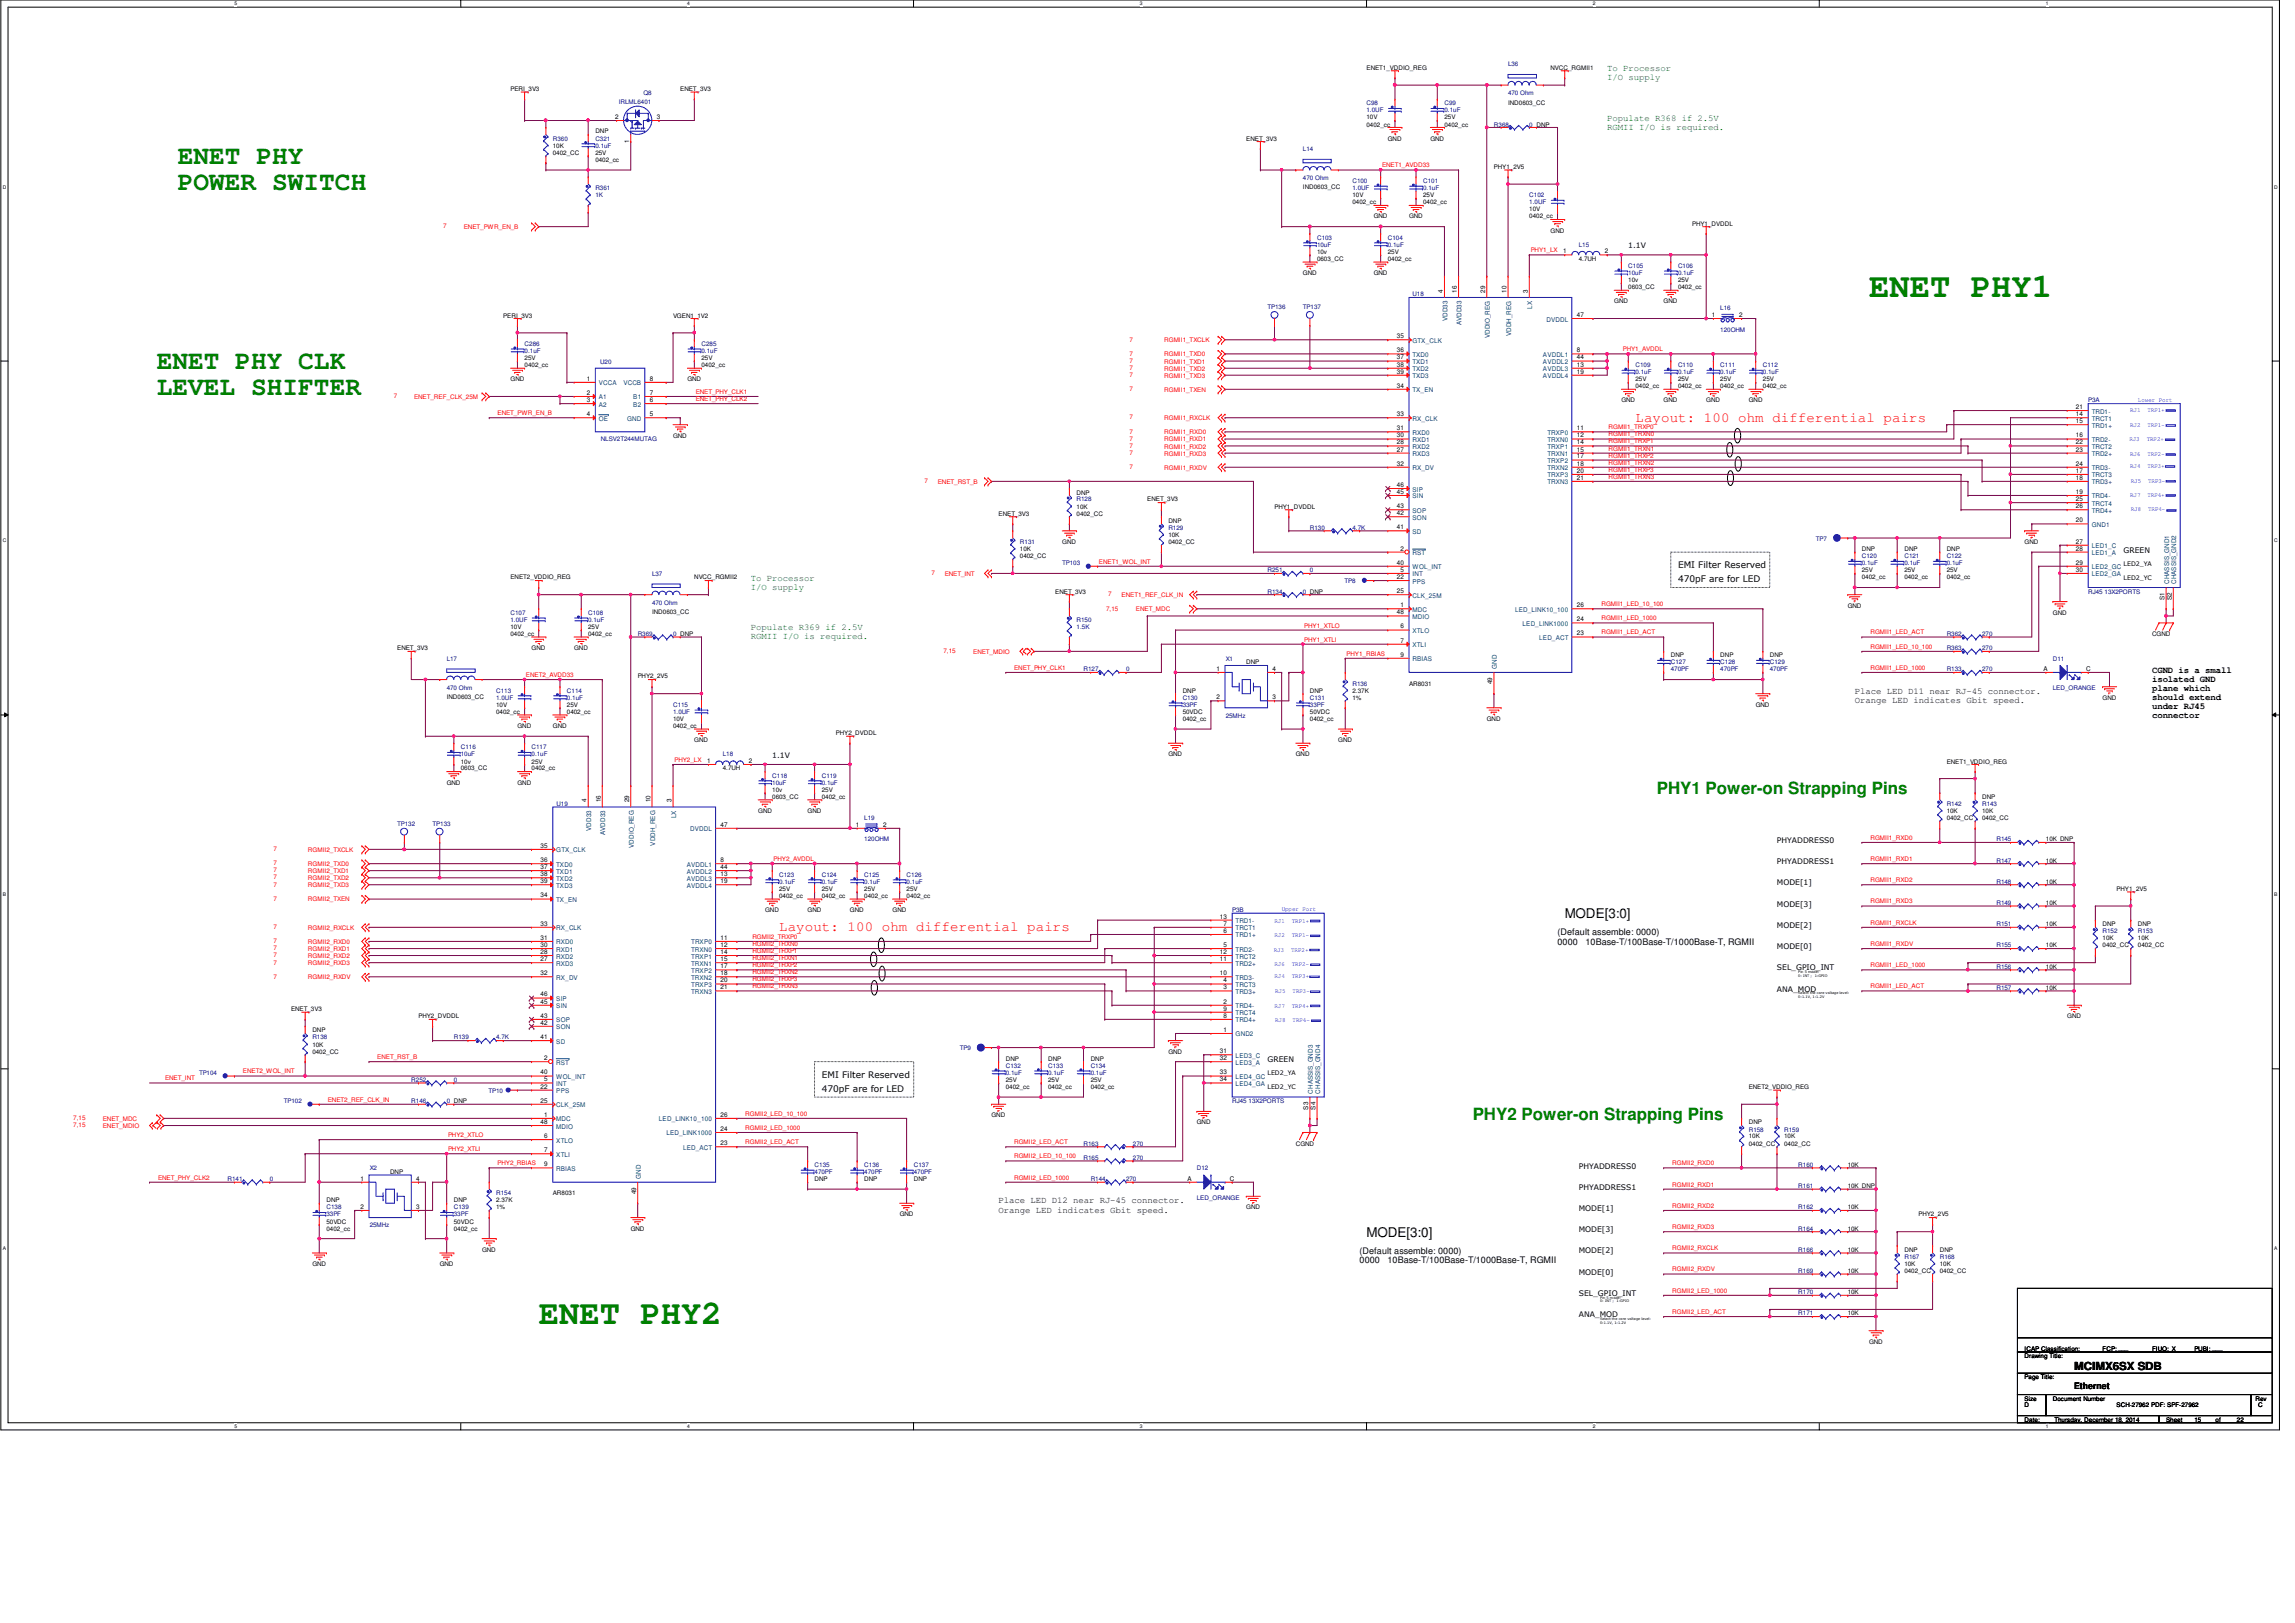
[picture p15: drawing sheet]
<svg xmlns="http://www.w3.org/2000/svg" width="420mm" height="297mm" viewBox="0 0 420 297" stroke-linecap="round" stroke-linejoin="round" font-family="sans-serif">
<defs><g id="words">
<g font-size="6.2" fill="#008000">
<text x="342.2" y="54.4">ENET PHY1</text>
<text x="98.6" y="242.3">ENET PHY2</text>
</g>
<g font-size="4.8" fill="#008000">
<text x="32.5" y="29.9">ENET PHY</text>
<text x="32.5" y="34.7">POWER SWITCH</text>
<text x="28.7" y="67.5">ENET PHY CLK</text>
<text x="28.7" y="72.3">LEVEL SHIFTER</text>
</g>
<g font-size="3.1" fill="#008000">
<text x="303.3" y="145.4">PHY1 Power-on Strapping Pins</text>
<text x="269.6" y="205">PHY2 Power-on Strapping Pins</text>
</g>
<g font-size="2.6" fill="#f00">
<text x="299.4" y="77.2">Layout: 100 ohm differential pairs</text>
<text x="142.7" y="170.5">Layout: 100 ohm differential pairs</text>
</g>
<g font-size="2.5">
<text x="286.5" y="168.1">MODE[3:0]</text>
<text x="250.2" y="226.4">MODE[3:0]</text>
</g>
<text font-size="2" x="379.7" y="250.7">MCIMX6SX SDB</text>
<g font-size="1.7" fill="#008000">
<text x="294.2" y="13">To Processor</text>
<text x="294.2" y="14.6">I/O supply</text>
<text x="294.2" y="22.1">Populate R368 if 2.5V</text>
<text x="294.2" y="23.7">RGMII I/O is required.</text>
<text x="137.5" y="106.3">To Processor</text>
<text x="137.5" y="107.9">I/O supply</text>
<text x="137.5" y="115.3">Populate R369 if 2.5V</text>
<text x="137.5" y="117">RGMII I/O is required.</text>
</g>
<g font-size="1.7">
<text x="307.2" y="106.6">470pF are for LED</text>
<text x="307.2" y="104">EMI Filter Reserved</text>
<text x="394" y="123.2">CGND is a small</text>
<text x="394" y="124.9">isolated GND</text>
<text x="339.6" y="127">Place LED D11 near RJ-45 connector.</text>
<text x="339.6" y="128.7">Orange LED indicates Gbit speed.</text>
<text x="394" y="126.5">plane which</text>
<text x="394" y="128.2">should extend</text>
<text x="394" y="129.8">under RJ45</text>
<text x="394" y="131.5">connector</text>
<text x="285.1" y="171.2">(Default assemble: 0000)</text>
<text x="285.1" y="172.9">0000</text>
<text x="290.3" y="172.9">10Base-T/100Base-T/1000Base-T, RGMII</text>
<text x="150.4" y="197.3">EMI Filter Reserved</text>
<text x="150.4" y="199.9">470pF are for LED</text>
<text x="182.8" y="220.3">Place LED D12 near RJ-45 connector.</text>
<text x="182.8" y="221.9">Orange LED indicates Gbit speed.</text>
<text x="248.9" y="229.5">(Default assemble: 0000)</text>
<text x="248.9" y="231.2">0000</text>
<text x="254" y="231.2">10Base-T/100Base-T/1000Base-T, RGMII</text>
<text x="379.7" y="254.1">Ethernet</text>
</g>
<g font-size="1.4">
<text x="298.1" y="45.5">1.1V</text>
<text x="388.8" y="101.2">GREEN</text>
<text x="141.4" y="138.7">1.1V</text>
<text x="325.3" y="154.3">PHYADDRESS0</text>
<text x="325.3" y="158.2">PHYADDRESS1</text>
<text x="325.3" y="165.9">MODE[3]</text>
<text x="325.3" y="162.1">MODE[1]</text>
<text x="325.3" y="169.8">MODE[2]</text>
<text x="325.3" y="173.7">MODE[0]</text>
<text x="325.3" y="177.6">SEL_GPIO_INT</text>
<text x="325.3" y="181.5">ANA_MOD</text>
<text x="232.1" y="194.4">GREEN</text>
<text x="289" y="213.9">PHYADDRESS0</text>
<text x="289" y="217.8">PHYADDRESS1</text>
<text x="289" y="221.6">MODE[1]</text>
<text x="289" y="225.5">MODE[3]</text>
<text x="289" y="229.4">MODE[2]</text>
<text x="289" y="233.3">MODE[0]</text>
<text x="289" y="237.2">SEL_GPIO_INT</text>
<text x="289" y="241">ANA_MOD</text>
</g>
<g font-size="1.2">
<text x="112.6" y="21.8">2</text>
<text x="120.3" y="21.8">3</text>
<text x="115.2" y="26.2" transform="rotate(-90 115.2 26.2)">1</text>
<text x="286.2" y="46.4">1</text>
<text x="293.8" y="46.4">2</text>
<text x="264.1" y="53.6" transform="rotate(-90 264.1 53.6)">4</text>
<text x="266.7" y="53.6" transform="rotate(-90 266.7 53.6)">16</text>
<text x="271.9" y="53.6" transform="rotate(-90 271.9 53.6)">29</text>
<text x="275.8" y="53.6" transform="rotate(-90 275.8 53.6)">10</text>
<text x="279.7" y="53.6" transform="rotate(-90 279.7 53.6)">3</text>
<text x="288.7" y="58">47</text>
<text x="313.4" y="58">1</text>
<text x="318.4" y="58">2</text>
<text x="255.7" y="61.9">35</text>
<text x="255.7" y="64.5">36</text>
<text x="255.7" y="65.8">37</text>
<text x="288.7" y="64.5">8</text>
<text x="288.7" y="65.8">44</text>
<text x="107.4" y="69.7">1</text>
<text x="118.9" y="69.7">8</text>
<text x="255.7" y="71">34</text>
<text x="255.7" y="67.1">38</text>
<text x="255.7" y="68.4">39</text>
<text x="288.7" y="67.1">13</text>
<text x="288.7" y="68.4">19</text>
<text x="107.4" y="72.3">2</text>
<text x="107.4" y="73.6">3</text>
<text x="107.4" y="76.2">4</text>
<text x="118.9" y="72.3">7</text>
<text x="118.9" y="73.6">6</text>
<text x="118.9" y="76.2">5</text>
<text x="255.7" y="76.2">33</text>
<text x="380.1" y="74.8">21</text>
<text x="380.1" y="76.2">14</text>
<text x="380.1" y="77.4">15</text>
<text x="255.7" y="82.6">27</text>
<text x="255.7" y="81.3">28</text>
<text x="255.7" y="80.1">30</text>
<text x="255.7" y="78.7">31</text>
<text x="288.7" y="78.7">11</text>
<text x="288.7" y="80.1">12</text>
<text x="288.7" y="81.3">14</text>
<text x="288.7" y="82.6">15</text>
<text x="288.7" y="83.9">17</text>
<text x="380.1" y="80.1">16</text>
<text x="380.1" y="81.3">22</text>
<text x="380.1" y="82.6">23</text>
<text x="255.7" y="85.2">32</text>
<text x="255.7" y="89.1">46</text>
<text x="288.7" y="85.2">18</text>
<text x="288.7" y="86.5">20</text>
<text x="288.7" y="87.8">21</text>
<text x="380.1" y="85.2">24</text>
<text x="380.1" y="86.5">17</text>
<text x="380.1" y="87.8">18</text>
<text x="255.7" y="94.3">42</text>
<text x="255.7" y="93">43</text>
<text x="255.7" y="90.4">45</text>
<text x="380.1" y="90.4">19</text>
<text x="380.1" y="91.7">25</text>
<text x="380.1" y="93">26</text>
<text x="380.1" y="95.6">20</text>
<text x="255.7" y="96.9">41</text>
<text x="256.4" y="100.8">2</text>
<text x="380.1" y="99.5">27</text>
<text x="380.1" y="100.8">28</text>
<text x="255.7" y="106">22</text>
<text x="255.7" y="103.3">40</text>
<text x="256.4" y="104.6">5</text>
<text x="380.1" y="103.3">29</text>
<text x="380.1" y="104.6">30</text>
<text x="255.7" y="108.5">25</text>
<text x="255.7" y="112.4">48</text>
<text x="256.4" y="111.1">1</text>
<text x="288.7" y="113.7">24</text>
<text x="288.7" y="111.1">26</text>
<text x="396.3" y="109.8" transform="rotate(-90 396.3 109.8)">S1</text>
<text x="397.6" y="109.8" transform="rotate(-90 397.6 109.8)">S2</text>
<text x="256.4" y="115">6</text>
<text x="256.4" y="117.6">7</text>
<text x="288.7" y="116.3">23</text>
<text x="222.7" y="122.8">1</text>
<text x="232.9" y="122.8">4</text>
<text x="256.4" y="120.2">9</text>
<text x="273.2" y="125.2" transform="rotate(-90 273.2 125.2)">49</text>
<text x="374.1" y="122.8">A</text>
<text x="381.9" y="122.8">C</text>
<text x="222.7" y="128">2</text>
<text x="232.9" y="128">3</text>
<text x="129.4" y="139.6">1</text>
<text x="137.1" y="139.6">2</text>
<text x="107.4" y="146.8" transform="rotate(-90 107.4 146.8)">4</text>
<text x="110" y="146.8" transform="rotate(-90 110 146.8)">16</text>
<text x="115.2" y="146.8" transform="rotate(-90 115.2 146.8)">29</text>
<text x="119.1" y="146.8" transform="rotate(-90 119.1 146.8)">10</text>
<text x="122.9" y="146.8" transform="rotate(-90 122.9 146.8)">3</text>
<text x="99" y="155.2">35</text>
<text x="131.9" y="151.3">47</text>
<text x="156.7" y="151.3">1</text>
<text x="161.7" y="151.3">2</text>
<text x="99" y="157.8">36</text>
<text x="99" y="159">37</text>
<text x="99" y="160.4">38</text>
<text x="99" y="161.6">39</text>
<text x="131.9" y="157.8">8</text>
<text x="131.9" y="160.4">13</text>
<text x="131.9" y="161.6">19</text>
<text x="131.9" y="159">44</text>
<text x="99" y="164.3">34</text>
<text x="99" y="173.3">30</text>
<text x="99" y="172">31</text>
<text x="99" y="169.4">33</text>
<text x="131.9" y="172">11</text>
<text x="131.9" y="173.3">12</text>
<text x="223.3" y="168.1">13</text>
<text x="224" y="169.4">7</text>
<text x="224" y="170.7">6</text>
<text x="224" y="173.3">5</text>
<text x="99" y="175.9">27</text>
<text x="99" y="174.6">28</text>
<text x="99" y="178.5">32</text>
<text x="131.9" y="174.6">14</text>
<text x="131.9" y="175.9">15</text>
<text x="131.9" y="177.2">17</text>
<text x="131.9" y="178.5">18</text>
<text x="131.9" y="179.8">20</text>
<text x="223.3" y="174.6">12</text>
<text x="223.3" y="175.9">11</text>
<text x="223.3" y="178.5">10</text>
<text x="224" y="179.8">4</text>
<text x="99" y="183.7">45</text>
<text x="99" y="182.4">46</text>
<text x="131.9" y="181.1">21</text>
<text x="224" y="181.1">3</text>
<text x="224" y="183.7">2</text>
<text x="224" y="185">9</text>
<text x="99" y="190.2">41</text>
<text x="99" y="187.5">42</text>
<text x="99" y="186.3">43</text>
<text x="224" y="186.3">8</text>
<text x="224" y="188.8">1</text>
<text x="99" y="196.6">40</text>
<text x="99.6" y="194">2</text>
<text x="99.6" y="197.9">5</text>
<text x="223.3" y="192.7">31</text>
<text x="223.3" y="196.6">33</text>
<text x="223.3" y="194">32</text>
<text x="223.3" y="197.9">34</text>
<text x="99" y="199.2">22</text>
<text x="99" y="201.8">25</text>
<text x="239.5" y="203.1" transform="rotate(-90 239.5 203.1)">S3</text>
<text x="240.8" y="203.1" transform="rotate(-90 240.8 203.1)">S4</text>
<text x="99" y="205.7">48</text>
<text x="99.6" y="208.3">6</text>
<text x="99.6" y="204.4">1</text>
<text x="131.9" y="209.6">23</text>
<text x="131.9" y="207">24</text>
<text x="131.9" y="204.4">26</text>
<text x="99.6" y="210.9">7</text>
<text x="99.6" y="213.4">9</text>
<text x="66" y="216.1">1</text>
<text x="66" y="221.2">2</text>
<text x="76.2" y="216.1">4</text>
<text x="76.2" y="221.2">3</text>
<text x="116.4" y="218.5" transform="rotate(-90 116.4 218.5)">49</text>
<text x="217.4" y="216.1">A</text>
<text x="225.2" y="216.1">C</text>
</g>
<g font-size="1.2" fill="#004080">
<text x="265" y="58.8" transform="rotate(-90 265 58.8)">VDD33</text>
<text x="267.6" y="59.6" transform="rotate(-90 267.6 59.6)">AVDD33</text>
<text x="280.5" y="56.5" transform="rotate(-90 280.5 56.5)">LX</text>
<text x="283.1" y="58.8">DVDDL</text>
<text x="258.6" y="62.7">GTX_CLK</text>
<text x="258.6" y="65.3">TXD0</text>
<text x="272.7" y="61.9" transform="rotate(-90 272.7 61.9)">VDDIO_REG</text>
<text x="276.6" y="61.5" transform="rotate(-90 276.6 61.5)">VDDH_REG</text>
<text x="282.5" y="65.3">AVDDL1</text>
<text x="109.6" y="70.5">VCCA</text>
<text x="114.1" y="70.5">VCCB</text>
<text x="258.6" y="71.8">TX_EN</text>
<text x="258.6" y="66.6">TXD1</text>
<text x="258.6" y="67.9">TXD2</text>
<text x="258.6" y="69.2">TXD3</text>
<text x="282.5" y="67.9">AVDDL3</text>
<text x="282.5" y="69.2">AVDDL4</text>
<text x="282.5" y="66.6">AVDDL2</text>
<text x="109.6" y="73.1">A1</text>
<text x="109.6" y="74.4">A2</text>
<text x="109.6" y="77">OE</text>
<text x="114.8" y="77">GND</text>
<text x="115.9" y="73.1">B1</text>
<text x="115.9" y="74.4">B2</text>
<text x="258.6" y="77">RX_CLK</text>
<text x="382.9" y="75.7">TRD1-</text>
<text x="382.9" y="77">TRCT1</text>
<text x="258.6" y="83.5">RXD3</text>
<text x="258.6" y="82.2">RXD2</text>
<text x="258.6" y="80.9">RXD1</text>
<text x="258.6" y="79.6">RXD0</text>
<text x="283.3" y="80.9">TRXN0</text>
<text x="283.3" y="83.5">TRXN1</text>
<text x="283.3" y="79.6">TRXP0</text>
<text x="283.3" y="82.2">TRXP1</text>
<text x="382.9" y="78.3">TRD1+</text>
<text x="382.9" y="80.9">TRD2-</text>
<text x="382.9" y="82.2">TRCT2</text>
<text x="382.9" y="83.5">TRD2+</text>
<text x="258.6" y="86.1">RX_DV</text>
<text x="258.6" y="90">SIP</text>
<text x="283.3" y="86.1">TRXN2</text>
<text x="283.3" y="88.6">TRXN3</text>
<text x="283.3" y="84.8">TRXP2</text>
<text x="283.3" y="87.4">TRXP3</text>
<text x="382.9" y="86.1">TRD3-</text>
<text x="382.9" y="87.4">TRCT3</text>
<text x="382.9" y="88.6">TRD3+</text>
<text x="258.6" y="95.1">SON</text>
<text x="258.6" y="93.9">SOP</text>
<text x="258.6" y="91.2">SIN</text>
<text x="382.9" y="91.2">TRD4-</text>
<text x="382.9" y="92.5">TRCT4</text>
<text x="382.9" y="93.9">TRD4+</text>
<text x="258.6" y="101.6">RST</text>
<text x="258.6" y="97.7">SD</text>
<text x="382.9" y="96.4">GND1</text>
<text x="382.9" y="100.3">LED1_C</text>
<text x="382.9" y="101.6">LED1_A</text>
<text x="258.6" y="106.8">PPS</text>
<text x="258.6" y="104.2">WOL_INT</text>
<text x="258.6" y="105.5">INT</text>
<text x="382.9" y="104.2">LED2_GC</text>
<text x="382.9" y="105.5">LED2_GA</text>
<text x="397.1" y="106.9" transform="rotate(-90 397.1 106.9)">CHASSIS_GND1</text>
<text x="398.4" y="106.9" transform="rotate(-90 398.4 106.9)">CHASSIS_GND2</text>
<text x="258.6" y="109.4">CLK_25M</text>
<text x="258.6" y="112">MDC</text>
<text x="258.6" y="113.3">MDIO</text>
<text x="277.4" y="112">LED_LINK10_100</text>
<text x="258.6" y="115.9">XTLO</text>
<text x="258.6" y="118.4">XTLI</text>
<text x="278.8" y="114.6">LED_LINK1000</text>
<text x="281.8" y="117.1">LED_ACT</text>
<text x="258.6" y="121">RBIAS</text>
<text x="274.1" y="122.4" transform="rotate(-90 274.1 122.4)">GND</text>
<text x="123.8" y="149.7" transform="rotate(-90 123.8 149.7)">LX</text>
<text x="101.8" y="156">GTX_CLK</text>
<text x="108.2" y="152.1" transform="rotate(-90 108.2 152.1)">VDD33</text>
<text x="110.8" y="152.8" transform="rotate(-90 110.8 152.8)">AVDD33</text>
<text x="116" y="155.2" transform="rotate(-90 116 155.2)">VDDIO_REG</text>
<text x="119.9" y="154.8" transform="rotate(-90 119.9 154.8)">VDDH_REG</text>
<text x="126.4" y="152.1">DVDDL</text>
<text x="101.8" y="158.6">TXD0</text>
<text x="101.8" y="159.9">TXD1</text>
<text x="101.8" y="161.2">TXD2</text>
<text x="125.7" y="158.6">AVDDL1</text>
<text x="125.7" y="161.2">AVDDL3</text>
<text x="125.7" y="159.9">AVDDL2</text>
<text x="101.8" y="165.1">TX_EN</text>
<text x="101.8" y="162.5">TXD3</text>
<text x="125.7" y="162.5">AVDDL4</text>
<text x="101.8" y="172.8">RXD0</text>
<text x="101.8" y="170.3">RX_CLK</text>
<text x="126.6" y="172.8">TRXP0</text>
<text x="226.2" y="169">TRD1-</text>
<text x="226.2" y="170.3">TRCT1</text>
<text x="226.2" y="171.6">TRD1+</text>
<text x="101.8" y="176.7">RXD3</text>
<text x="101.8" y="175.4">RXD2</text>
<text x="101.8" y="174.2">RXD1</text>
<text x="101.8" y="179.3">RX_DV</text>
<text x="126.5" y="174.2">TRXN0</text>
<text x="126.5" y="176.7">TRXN1</text>
<text x="126.5" y="179.3">TRXN2</text>
<text x="126.6" y="175.4">TRXP1</text>
<text x="126.6" y="178.1">TRXP2</text>
<text x="226.2" y="174.2">TRD2-</text>
<text x="226.2" y="175.4">TRCT2</text>
<text x="226.2" y="176.7">TRD2+</text>
<text x="226.2" y="179.3">TRD3-</text>
<text x="101.8" y="184.5">SIN</text>
<text x="101.8" y="183.2">SIP</text>
<text x="126.5" y="181.9">TRXN3</text>
<text x="126.6" y="180.6">TRXP3</text>
<text x="226.2" y="180.6">TRCT3</text>
<text x="226.2" y="181.9">TRD3+</text>
<text x="226.2" y="184.5">TRD4-</text>
<text x="226.2" y="185.8">TRCT4</text>
<text x="101.8" y="191">SD</text>
<text x="101.8" y="188.4">SON</text>
<text x="101.8" y="187.1">SOP</text>
<text x="226.2" y="187.1">TRD4+</text>
<text x="226.2" y="189.7">GND2</text>
<text x="101.8" y="194.9">RST</text>
<text x="101.8" y="197.5">WOL_INT</text>
<text x="226.2" y="193.6">LED3_C</text>
<text x="226.2" y="197.5">LED4_GC</text>
<text x="226.2" y="194.9">LED3_A</text>
<text x="101.8" y="200.1">PPS</text>
<text x="101.8" y="202.6">CLK_25M</text>
<text x="101.8" y="198.8">INT</text>
<text x="226.2" y="198.8">LED4_GA</text>
<text x="240.4" y="200.2" transform="rotate(-90 240.4 200.2)">CHASSIS_GND3</text>
<text x="241.7" y="200.2" transform="rotate(-90 241.7 200.2)">CHASSIS_GND4</text>
<text x="101.8" y="209.1">XTLO</text>
<text x="101.8" y="205.2">MDC</text>
<text x="101.8" y="206.5">MDIO</text>
<text x="120.6" y="205.2">LED_LINK10_100</text>
<text x="122" y="207.8">LED_LINK1000</text>
<text x="101.8" y="211.7">XTLI</text>
<text x="101.8" y="214.3">RBIAS</text>
<text x="117.3" y="215.7" transform="rotate(-90 117.3 215.7)">GND</text>
<text x="125" y="210.4">LED_ACT</text>
</g>
<g font-size="1.1">
<text x="93.5" y="16.7">PERI_3V3</text>
<text x="124.5" y="16.7">ENET_3V3</text>
<text x="250.2" y="12.8">ENET1_VDDIO_REG</text>
<text x="283.9" y="12.8">NVCC_RGMII1</text>
<text x="250.2" y="23.2">0402_cc</text>
<text x="250.2" y="21.8">10V</text>
<text x="264.4" y="23.2">0402_cc</text>
<text x="264.4" y="21.8">25V</text>
<text x="276.1" y="19.1">IND0603_CC</text>
<text x="101.2" y="27">10K</text>
<text x="101.2" y="28.3">0402_CC</text>
<text x="109" y="29.6">0402_cc</text>
<text x="109" y="28.3">25V</text>
<text x="109" y="24.4">DNP</text>
<text x="228.2" y="25.7">ENET_3V3</text>
<text x="254.1" y="25.7">GND</text>
<text x="261.9" y="25.7">GND</text>
<text x="238.5" y="34.7">IND0603_CC</text>
<text x="273.5" y="30.9">PHY1_2V5</text>
<text x="247.6" y="37.4">0402_cc</text>
<text x="247.6" y="36.1">10V</text>
<text x="251.5" y="40">GND</text>
<text x="258" y="40">GND</text>
<text x="260.5" y="37.4">0402_cc</text>
<text x="260.5" y="36.1">25V</text>
<text x="280" y="40">0402_cc</text>
<text x="280" y="38.7">10V</text>
<text x="309.8" y="41.3">PHY1_DVDDL</text>
<text x="241.1" y="47.8">0603_CC</text>
<text x="241.1" y="46.4">10v</text>
<text x="254.1" y="47.8">0402_cc</text>
<text x="254.1" y="46.4">25V</text>
<text x="283.9" y="42.6">GND</text>
<text x="289" y="47.8">4.7UH</text>
<text x="238.5" y="50.3">GND</text>
<text x="251.5" y="50.3">GND</text>
<text x="298.1" y="52.9">0603_CC</text>
<text x="298.1" y="51.6">10v</text>
<text x="307.2" y="52.9">0402_cc</text>
<text x="307.2" y="51.6">25V</text>
<text x="92.1" y="58.1">PERI_3V3</text>
<text x="123.2" y="58.1">VGEN1_1V2</text>
<text x="295.5" y="55.5">GND</text>
<text x="304.6" y="55.5">GND</text>
<text x="96" y="65.9">25V</text>
<text x="128.4" y="65.9">25V</text>
<text x="93.5" y="69.8">GND</text>
<text x="96" y="67.2">0402_cc</text>
<text x="125.8" y="69.8">GND</text>
<text x="128.4" y="67.2">0402_cc</text>
<text x="299.4" y="71.1">0402_cc</text>
<text x="299.4" y="69.8">25V</text>
<text x="307.2" y="71.1">0402_cc</text>
<text x="307.2" y="69.8">25V</text>
<text x="314.9" y="71.1">0402_cc</text>
<text x="314.9" y="69.8">25V</text>
<text x="322.7" y="71.1">0402_cc</text>
<text x="322.7" y="69.8">25V</text>
<text x="296.8" y="73.7">GND</text>
<text x="304.6" y="73.7">GND</text>
<text x="312.4" y="73.7">GND</text>
<text x="320.2" y="73.7">GND</text>
<text x="123.2" y="80.1">GND</text>
<text x="182.8" y="94.4">ENET_3V3</text>
<text x="197.1" y="93.1">10K</text>
<text x="197.1" y="94.4">0402_CC</text>
<text x="197.1" y="90.5">DNP</text>
<text x="210" y="91.8">ENET_3V3</text>
<text x="213.9" y="95.7">DNP</text>
<text x="233.3" y="93.1">PHY1_DVDDL</text>
<text x="186.7" y="100.9">10K</text>
<text x="194.5" y="99.6">GND</text>
<text x="213.9" y="98.3">10K</text>
<text x="213.9" y="99.6">0402_CC</text>
<text x="340.9" y="100.9">DNP</text>
<text x="348.6" y="100.9">DNP</text>
<text x="356.4" y="100.9">DNP</text>
<text x="370.7" y="99.6">GND</text>
<text x="93.5" y="106">ENET2_VDDIO_REG</text>
<text x="127.1" y="106">NVCC_RGMII2</text>
<text x="186.7" y="102.2">0402_CC</text>
<text x="340.9" y="106">0402_cc</text>
<text x="340.9" y="104.7">25V</text>
<text x="348.6" y="106">0402_cc</text>
<text x="348.6" y="104.7">25V</text>
<text x="356.4" y="106">0402_cc</text>
<text x="356.4" y="104.7">25V</text>
<text x="388.8" y="103.5">LED2_YA</text>
<text x="388.8" y="106.1">LED2_YC</text>
<text x="119.4" y="112.4">IND0603_CC</text>
<text x="193.2" y="108.6">ENET_3V3</text>
<text x="338.3" y="111.2">GND</text>
<text x="375.8" y="112.5">GND</text>
<text x="72.7" y="119">ENET_3V3</text>
<text x="93.5" y="116.4">0402_cc</text>
<text x="93.5" y="115.1">10V</text>
<text x="97.3" y="119">GND</text>
<text x="105.1" y="119">GND</text>
<text x="107.7" y="116.4">0402_cc</text>
<text x="107.7" y="115.1">25V</text>
<text x="394" y="116.4">CGND</text>
<text x="116.7" y="124.2">PHY2_2V5</text>
<text x="228.2" y="121.6">DNP</text>
<text x="258" y="125.5">AR8031</text>
<text x="305.9" y="120.3">DNP</text>
<text x="314.9" y="120.3">DNP</text>
<text x="324" y="120.3">DNP</text>
<text x="81.8" y="127.9">IND0603_CC</text>
<text x="90.8" y="130.6">0402_cc</text>
<text x="90.8" y="129.4">10V</text>
<text x="103.8" y="130.6">0402_cc</text>
<text x="103.8" y="129.4">25V</text>
<text x="123.2" y="132">10V</text>
<text x="216.5" y="130.6">50VDC</text>
<text x="216.5" y="132">0402_cc</text>
<text x="216.5" y="126.8">DNP</text>
<text x="239.8" y="130.6">50VDC</text>
<text x="239.8" y="132">0402_cc</text>
<text x="239.8" y="126.8">DNP</text>
<text x="247.6" y="126.8">2.37K</text>
<text x="247.6" y="128.1">1%</text>
<text x="272.2" y="132">GND</text>
<text x="321.4" y="129.4">GND</text>
<text x="384.9" y="128.1">GND</text>
<text x="94.7" y="133.3">GND</text>
<text x="101.2" y="133.3">GND</text>
<text x="123.2" y="133.3">0402_cc</text>
<text x="127.1" y="135.8">GND</text>
<text x="153" y="134.5">PHY2_DVDDL</text>
<text x="245" y="135.8">GND</text>
<text x="81.8" y="143.6">GND</text>
<text x="84.4" y="141">0603_CC</text>
<text x="84.4" y="139.7">10v</text>
<text x="94.7" y="143.6">GND</text>
<text x="97.3" y="141">0402_cc</text>
<text x="97.3" y="139.7">25V</text>
<text x="132.3" y="141">4.7UH</text>
<text x="213.9" y="138.4">GND</text>
<text x="237.2" y="138.4">GND</text>
<text x="356.4" y="139.7">ENET1_VDDIO_REG</text>
<text x="138.8" y="148.8">GND</text>
<text x="141.4" y="146.2">0603_CC</text>
<text x="141.4" y="144.9">10v</text>
<text x="147.9" y="148.8">GND</text>
<text x="150.4" y="146.2">0402_cc</text>
<text x="150.4" y="144.9">25V</text>
<text x="356.4" y="148.8">10K</text>
<text x="362.9" y="148.8">10K</text>
<text x="362.9" y="146.2">DNP</text>
<text x="356.4" y="150.1">0402_CC</text>
<text x="362.9" y="150.1">0402_CC</text>
<text x="374.6" y="154">10K DNP</text>
<text x="374.6" y="157.9">10K</text>
<text x="374.6" y="161.8">10K</text>
<text x="140.1" y="166.9">GND</text>
<text x="142.7" y="164.3">0402_cc</text>
<text x="142.7" y="163">25V</text>
<text x="147.9" y="166.9">GND</text>
<text x="150.4" y="164.3">0402_cc</text>
<text x="150.4" y="163">25V</text>
<text x="155.6" y="166.9">GND</text>
<text x="158.2" y="164.3">0402_cc</text>
<text x="158.2" y="163">25V</text>
<text x="163.4" y="166.9">GND</text>
<text x="166" y="164.3">0402_cc</text>
<text x="166" y="163">25V</text>
<text x="374.6" y="165.7">10K</text>
<text x="387.5" y="163">PHY1_2V5</text>
<text x="374.6" y="169.5">10K</text>
<text x="374.6" y="173.4">10K</text>
<text x="384.9" y="172.1">10K</text>
<text x="384.9" y="173.4">0402_CC</text>
<text x="384.9" y="169.5">DNP</text>
<text x="391.4" y="172.1">10K</text>
<text x="391.4" y="173.4">0402_CC</text>
<text x="391.4" y="169.5">DNP</text>
<text x="374.6" y="177.3">10K</text>
<text x="53.3" y="185.1">ENET_3V3</text>
<text x="374.6" y="181.2">10K</text>
<text x="57.2" y="191.6">10K</text>
<text x="57.2" y="188.9">DNP</text>
<text x="76.6" y="186.4">PHY2_DVDDL</text>
<text x="378.4" y="186.4">GND</text>
<text x="57.2" y="192.8">0402_CC</text>
<text x="184.1" y="194.1">DNP</text>
<text x="191.9" y="194.1">DNP</text>
<text x="199.7" y="194.1">DNP</text>
<text x="213.9" y="192.8">GND</text>
<text x="232.1" y="196.8">LED2_YA</text>
<text x="184.1" y="199.3">0402_cc</text>
<text x="184.1" y="198">25V</text>
<text x="191.9" y="199.3">0402_cc</text>
<text x="191.9" y="198">25V</text>
<text x="199.7" y="199.3">0402_cc</text>
<text x="199.7" y="198">25V</text>
<text x="232.1" y="199.3">LED2_YC</text>
<text x="320.2" y="199.3">ENET2_VDDIO_REG</text>
<text x="181.5" y="204.5">GND</text>
<text x="219.1" y="205.8">GND</text>
<text x="237.2" y="209.7">CGND</text>
<text x="320.2" y="208.4">10K</text>
<text x="320.2" y="209.7">0402_CC</text>
<text x="320.2" y="205.8">DNP</text>
<text x="326.6" y="208.4">10K</text>
<text x="326.6" y="209.7">0402_CC</text>
<text x="71.4" y="214.8">DNP</text>
<text x="338.3" y="213.6">10K</text>
<text x="59.8" y="220">DNP</text>
<text x="83.1" y="220">DNP</text>
<text x="90.8" y="220">2.37K</text>
<text x="90.8" y="221.3">1%</text>
<text x="101.2" y="218.7">AR8031</text>
<text x="149.1" y="216.2">DNP</text>
<text x="158.2" y="216.2">DNP</text>
<text x="167.3" y="216.2">DNP</text>
<text x="228.2" y="221.3">GND</text>
<text x="338.3" y="221.3">10K</text>
<text x="338.3" y="217.5">10K DNP</text>
<text x="59.8" y="223.9">50VDC</text>
<text x="59.8" y="225.2">0402_cc</text>
<text x="83.1" y="223.9">50VDC</text>
<text x="83.1" y="225.2">0402_cc</text>
<text x="115.5" y="225.2">GND</text>
<text x="164.7" y="222.6">GND</text>
<text x="338.3" y="225.2">10K</text>
<text x="351.2" y="222.6">PHY2_2V5</text>
<text x="57.2" y="231.7">GND</text>
<text x="80.5" y="231.7">GND</text>
<text x="88.3" y="229.1">GND</text>
<text x="338.3" y="229.1">10K</text>
<text x="338.3" y="233">10K</text>
<text x="348.6" y="231.7">10K</text>
<text x="348.6" y="233">0402_CC</text>
<text x="348.6" y="229.1">DNP</text>
<text x="355.1" y="231.7">10K</text>
<text x="355.1" y="233">0402_CC</text>
<text x="355.1" y="229.1">DNP</text>
<text x="338.3" y="236.9">10K</text>
<text x="338.3" y="240.7">10K</text>
<text x="342.2" y="246">GND</text>
<text x="370.7" y="248.5">Drawing Title:</text>
<text x="370.7" y="247.2">ICAP Classification:</text>
<text x="384.9" y="247.2">FCP: ___</text>
<text x="394" y="247.2">FIUO: X</text>
<text x="401.7" y="247.2">PUBI: ___</text>
<text x="370.7" y="256.3">Size</text>
<text x="370.7" y="257.6">D</text>
<text x="370.7" y="252.4">Page Title:</text>
<text x="375.8" y="256.3">Document Number</text>
<text x="387.5" y="257.6">SCH-27962 PDF: SPF-27962</text>
<text x="412.9" y="256.3">Rev</text>
<text x="413.4" y="257.6">C</text>
<text x="370.7" y="260.2">Date:</text>
<text x="376.1" y="260.2">Thursday, December 18, 2014</text>
<text x="396.6" y="260.2">Sheet</text>
<text x="401.7" y="260.2">15</text>
<text x="405.6" y="260.2">of</text>
<text x="409.5" y="260.2">22</text>
</g>
<g font-size="1.1" fill="#000080">
<text x="117.8" y="17.4">Q8</text>
<text x="276.1" y="12.1">L36</text>
<text x="276.1" y="17.4">470 Ohm</text>
<text x="113.3" y="19">IRLML6401</text>
<text x="250.2" y="19.3">C98</text>
<text x="250.2" y="20.5">1.0UF</text>
<text x="264.4" y="19.3">C99</text>
<text x="264.4" y="20.5">0.1uF</text>
<text x="273.5" y="23.2">R368</text>
<text x="280" y="23.2">0 DNP</text>
<text x="101.2" y="25.7">R360</text>
<text x="109" y="25.7">C321</text>
<text x="109" y="27">0.1uF</text>
<text x="238.5" y="27.7">L14</text>
<text x="109" y="34.8">R361</text>
<text x="238.5" y="33">470 Ohm</text>
<text x="247.6" y="33.5">C100</text>
<text x="247.6" y="34.8">1.0UF</text>
<text x="260.5" y="33.5">C101</text>
<text x="260.5" y="34.8">0.1uF</text>
<text x="109" y="36.1">1K</text>
<text x="280" y="36.1">C102</text>
<text x="280" y="37.4">1.0UF</text>
<text x="241.1" y="43.9">C103</text>
<text x="241.1" y="45.2">10uF</text>
<text x="254.1" y="43.9">C104</text>
<text x="254.1" y="45.2">0.1uF</text>
<text x="289" y="45.2">L15</text>
<text x="298.1" y="49.1">C105</text>
<text x="298.1" y="50.3">10uF</text>
<text x="307.2" y="49.1">C106</text>
<text x="307.2" y="50.3">0.1uF</text>
<text x="232.1" y="56.6">TP136</text>
<text x="238.5" y="56.6">TP137</text>
<text x="258.6" y="54.2">U18</text>
<text x="314.9" y="56.8">L16</text>
<text x="96" y="63.3">C286</text>
<text x="96" y="64.6">0.1uF</text>
<text x="128.4" y="63.3">C285</text>
<text x="128.4" y="64.6">0.1uF</text>
<text x="314.9" y="60.7">120OHM</text>
<text x="109.9" y="66.7">U20</text>
<text x="299.4" y="67.2">C109</text>
<text x="299.4" y="68.5">0.1uF</text>
<text x="307.2" y="67.2">C110</text>
<text x="307.2" y="68.5">0.1uF</text>
<text x="314.9" y="67.2">C111</text>
<text x="314.9" y="68.5">0.1uF</text>
<text x="322.7" y="67.2">C112</text>
<text x="322.7" y="68.5">0.1uF</text>
<text x="382.3" y="73.7">P3A</text>
<text x="110" y="80.6">NLSV2T244MUTAG</text>
<text x="197.1" y="91.8">R128</text>
<text x="186.7" y="99.6">R131</text>
<text x="213.9" y="97">R129</text>
<text x="239.8" y="97">R130</text>
<text x="247.6" y="97">4.7K</text>
<text x="332.4" y="98.9">TP7</text>
<text x="119.4" y="105.4">L37</text>
<text x="194.5" y="103.5">TP103</text>
<text x="232.1" y="104.7">R251</text>
<text x="239.8" y="104.7">0</text>
<text x="246.2" y="106.7">TP8</text>
<text x="340.9" y="102.2">C120</text>
<text x="340.9" y="103.5">0.1uF</text>
<text x="348.6" y="102.2">C121</text>
<text x="348.6" y="103.5">0.1uF</text>
<text x="356.4" y="102.2">C122</text>
<text x="356.4" y="103.5">0.1uF</text>
<text x="93.5" y="112.5">C107</text>
<text x="93.5" y="113.8">1.0UF</text>
<text x="107.7" y="112.5">C108</text>
<text x="107.7" y="113.8">0.1uF</text>
<text x="119.4" y="110.7">470 Ohm</text>
<text x="197.1" y="113.8">R150</text>
<text x="232.1" y="108.6">R134</text>
<text x="238.5" y="108.6">0 DNP</text>
<text x="382.3" y="108.6">RJ45 13X2PORTS</text>
<text x="116.7" y="116.4">R369</text>
<text x="123.2" y="116.4">0 DNP</text>
<text x="197.1" y="115.1">1.5K</text>
<text x="356.4" y="116.4">R362</text>
<text x="356.4" y="119">R363</text>
<text x="362.9" y="116.4">270</text>
<text x="362.9" y="119">270</text>
<text x="81.8" y="120.9">L17</text>
<text x="198.4" y="122.9">R127</text>
<text x="206.2" y="122.9">0</text>
<text x="224.4" y="120.9">X1</text>
<text x="247.6" y="125.5">R136</text>
<text x="305.9" y="121.6">C127</text>
<text x="305.9" y="122.9">470PF</text>
<text x="314.9" y="121.6">C128</text>
<text x="314.9" y="122.9">470PF</text>
<text x="324" y="121.6">C129</text>
<text x="324" y="122.9">470PF</text>
<text x="356.4" y="122.9">R133</text>
<text x="362.9" y="122.9">270</text>
<text x="375.8" y="120.9">D11</text>
<text x="81.8" y="126.2">470 Ohm</text>
<text x="90.8" y="126.8">C113</text>
<text x="90.8" y="128.1">1.0UF</text>
<text x="103.8" y="126.8">C114</text>
<text x="103.8" y="128.1">0.1uF</text>
<text x="123.2" y="129.4">C115</text>
<text x="123.2" y="130.6">1.0UF</text>
<text x="216.5" y="128.1">C130</text>
<text x="216.5" y="129.4">33PF</text>
<text x="224.4" y="131.3">25MHz</text>
<text x="239.8" y="128.1">C131</text>
<text x="239.8" y="129.4">33PF</text>
<text x="375.8" y="126.2">LED_ORANGE</text>
<text x="84.4" y="137.1">C116</text>
<text x="97.3" y="137.1">C117</text>
<text x="84.4" y="138.4">10uF</text>
<text x="97.3" y="138.4">0.1uF</text>
<text x="132.3" y="138.4">L18</text>
<text x="141.4" y="142.3">C118</text>
<text x="141.4" y="143.6">10uF</text>
<text x="150.4" y="142.3">C119</text>
<text x="150.4" y="143.6">0.1uF</text>
<text x="101.9" y="147.5">U19</text>
<text x="356.4" y="147.5">R142</text>
<text x="362.9" y="147.5">R143</text>
<text x="72.7" y="151.1">TP132</text>
<text x="79.2" y="151.1">TP133</text>
<text x="158.2" y="150.1">L19</text>
<text x="158.2" y="154">120OHM</text>
<text x="365.5" y="154">R145</text>
<text x="142.7" y="160.4">C123</text>
<text x="142.7" y="161.8">0.1uF</text>
<text x="150.4" y="160.4">C124</text>
<text x="150.4" y="161.8">0.1uF</text>
<text x="158.2" y="160.4">C125</text>
<text x="158.2" y="161.8">0.1uF</text>
<text x="166" y="160.4">C126</text>
<text x="166" y="161.8">0.1uF</text>
<text x="365.5" y="157.9">R147</text>
<text x="365.5" y="161.8">R148</text>
<text x="225.6" y="166.9">P3B</text>
<text x="365.5" y="165.7">R149</text>
<text x="365.5" y="169.5">R151</text>
<text x="365.5" y="173.4">R155</text>
<text x="384.9" y="170.8">R152</text>
<text x="391.4" y="170.8">R153</text>
<text x="365.5" y="177.3">R156</text>
<text x="365.5" y="181.2">R157</text>
<text x="57.2" y="190.2">R138</text>
<text x="83.1" y="190.2">R139</text>
<text x="90.8" y="190.2">4.7K</text>
<text x="36.4" y="196.7">TP104</text>
<text x="175.7" y="192.2">TP9</text>
<text x="184.1" y="195.4">C132</text>
<text x="184.1" y="196.7">0.1uF</text>
<text x="191.9" y="195.4">C133</text>
<text x="191.9" y="196.7">0.1uF</text>
<text x="199.7" y="195.4">C134</text>
<text x="199.7" y="196.7">0.1uF</text>
<text x="52" y="201.9">TP102</text>
<text x="75.3" y="198">R252</text>
<text x="75.3" y="201.9">R146</text>
<text x="81.8" y="201.9">0 DNP</text>
<text x="83.1" y="198">0</text>
<text x="89.4" y="200">TP10</text>
<text x="225.6" y="201.9">RJ45 13X2PORTS</text>
<text x="198.4" y="209.7">R163</text>
<text x="207.4" y="209.7">270</text>
<text x="320.2" y="207.1">R158</text>
<text x="326.6" y="207.1">R159</text>
<text x="67.7" y="214.2">X2</text>
<text x="149.1" y="213.6">C135</text>
<text x="149.1" y="214.8">470PF</text>
<text x="158.2" y="213.6">C136</text>
<text x="158.2" y="214.8">470PF</text>
<text x="167.3" y="213.6">C137</text>
<text x="167.3" y="214.8">470PF</text>
<text x="198.4" y="212.3">R165</text>
<text x="207.4" y="212.3">270</text>
<text x="219.1" y="214.2">D12</text>
<text x="329.2" y="213.6">R160</text>
<text x="41.6" y="216.2">R141</text>
<text x="49.4" y="216.2">0</text>
<text x="59.8" y="221.3">C138</text>
<text x="83.1" y="221.3">C139</text>
<text x="90.8" y="218.7">R154</text>
<text x="199.7" y="216.2">R144</text>
<text x="206.2" y="216.2">270</text>
<text x="219.1" y="219.5">LED_ORANGE</text>
<text x="329.2" y="221.3">R162</text>
<text x="329.2" y="217.5">R161</text>
<text x="59.8" y="222.6">33PF</text>
<text x="67.7" y="224.6">25MHz</text>
<text x="83.1" y="222.6">33PF</text>
<text x="329.2" y="225.2">R164</text>
<text x="329.2" y="229.1">R166</text>
<text x="329.2" y="233">R169</text>
<text x="348.6" y="230.4">R167</text>
<text x="355.1" y="230.4">R168</text>
<text x="329.2" y="236.9">R170</text>
<text x="329.2" y="240.7">R171</text>
</g>
<g font-size="1.1" fill="#f00">
<text x="253" y="30.6">ENET1_AVDD33</text>
<text x="81.1" y="41.8">7</text>
<text x="84.9" y="41.9">ENET_PWR_EN_B</text>
<text x="280.2" y="46.2">PHY1_LX</text>
<text x="206.8" y="62.5">7</text>
<text x="206.8" y="65.1">7</text>
<text x="213.1" y="62.7">RGMII1_TXCLK</text>
<text x="213.1" y="65.2">RGMII1_TXD0</text>
<text x="297.1" y="64.3">PHY1_AVDDL</text>
<text x="206.8" y="66.4">7</text>
<text x="206.8" y="67.7">7</text>
<text x="206.8" y="69">7</text>
<text x="206.8" y="71.6">7</text>
<text x="213.1" y="66.5">RGMII1_TXD1</text>
<text x="213.1" y="67.8">RGMII1_TXD2</text>
<text x="213.1" y="69.1">RGMII1_TXD3</text>
<text x="213.1" y="71.7">RGMII1_TXEN</text>
<text x="72.1" y="72.9">7</text>
<text x="75.8" y="73">ENET_REF_CLK_25M</text>
<text x="91.1" y="76">ENET_PWR_EN_B</text>
<text x="127.4" y="72.1">ENET_PHY_CLK1</text>
<text x="127.4" y="73.4">ENET_PHY_CLK2</text>
<text x="206.8" y="76.8">7</text>
<text x="213.1" y="76.9">RGMII1_RXCLK</text>
<text x="206.8" y="79.4">7</text>
<text x="206.8" y="80.6">7</text>
<text x="206.8" y="82">7</text>
<text x="206.8" y="83.2">7</text>
<text x="213.1" y="79.5">RGMII1_RXD0</text>
<text x="213.1" y="80.8">RGMII1_RXD1</text>
<text x="213.1" y="82.1">RGMII1_RXD2</text>
<text x="213.1" y="83.4">RGMII1_RXD3</text>
<text x="294.5" y="78.6">RGMII1_TRXP0</text>
<text x="294.5" y="79.9">RGMII1_TRXN0</text>
<text x="294.5" y="81.2">RGMII1_TRXP1</text>
<text x="294.5" y="82.5">RGMII1_TRXN1</text>
<text x="294.5" y="83.7">RGMII1_TRXP2</text>
<text x="169.2" y="88.4">7</text>
<text x="171.7" y="88.6">ENET_RST_B</text>
<text x="206.8" y="85.9">7</text>
<text x="213.1" y="86">RGMII1_RXDV</text>
<text x="294.5" y="85">RGMII1_TRXN2</text>
<text x="294.5" y="86.4">RGMII1_TRXP3</text>
<text x="294.5" y="87.6">RGMII1_TRXN3</text>
<text x="170.5" y="105.3">7</text>
<text x="173" y="105.4">ENET_INT</text>
<text x="201.2" y="103.2">ENET1_WOL_INT</text>
<text x="202.5" y="111.8">7,15</text>
<text x="202.9" y="109.1">7</text>
<text x="205.3" y="109.3">ENET1_REF_CLK_IN</text>
<text x="208" y="111.9">ENET_MDC</text>
<text x="293.2" y="111">RGMII1_LED_10_100</text>
<text x="293.2" y="113.5">RGMII1_LED_1000</text>
<text x="172.7" y="119.5">7,15</text>
<text x="178.2" y="119.6">ENET_MDIO</text>
<text x="238.8" y="114.9">PHY1_XTLO</text>
<text x="238.8" y="117.4">PHY1_XTLI</text>
<text x="293.2" y="116.1">RGMII1_LED_ACT</text>
<text x="342.4" y="116.1">RGMII1_LED_ACT</text>
<text x="342.4" y="118.7">RGMII1_LED_10_100</text>
<text x="96.3" y="123.9">ENET2_AVDD33</text>
<text x="185.7" y="122.6">ENET_PHY_CLK1</text>
<text x="246.5" y="120">PHY1_RBIAS</text>
<text x="342.4" y="122.6">RGMII1_LED_1000</text>
<text x="123.5" y="139.4">PHY2_LX</text>
<text x="50.1" y="155.8">7</text>
<text x="56.4" y="155.9">RGMII2_TXCLK</text>
<text x="342.4" y="153.7">RGMII1_RXD0</text>
<text x="50.1" y="158.4">7</text>
<text x="50.1" y="159.7">7</text>
<text x="50.1" y="161">7</text>
<text x="56.4" y="158.5">RGMII2_TXD0</text>
<text x="56.4" y="159.8">RGMII2_TXD1</text>
<text x="56.4" y="161.1">RGMII2_TXD2</text>
<text x="141.6" y="157.6">PHY2_AVDDL</text>
<text x="342.4" y="157.6">RGMII1_RXD1</text>
<text x="342.4" y="161.5">RGMII1_RXD2</text>
<text x="50.1" y="162.3">7</text>
<text x="50.1" y="164.8">7</text>
<text x="56.4" y="162.4">RGMII2_TXD3</text>
<text x="56.4" y="165">RGMII2_TXEN</text>
<text x="342.4" y="165.4">RGMII1_RXD3</text>
<text x="50.1" y="170.1">7</text>
<text x="50.1" y="172.6">7</text>
<text x="50.1" y="173.9">7</text>
<text x="56.4" y="170.2">RGMII2_RXCLK</text>
<text x="56.4" y="172.8">RGMII2_RXD0</text>
<text x="137.7" y="171.8">RGMII2_TRXP0</text>
<text x="137.7" y="173.1">RGMII2_TRXN0</text>
<text x="342.4" y="169.2">RGMII1_RXCLK</text>
<text x="342.4" y="173.1">RGMII1_RXDV</text>
<text x="50.1" y="175.2">7</text>
<text x="50.1" y="176.5">7</text>
<text x="50.1" y="179.1">7</text>
<text x="56.4" y="174.1">RGMII2_RXD1</text>
<text x="56.4" y="175.3">RGMII2_RXD2</text>
<text x="56.4" y="176.7">RGMII2_RXD3</text>
<text x="56.4" y="179.2">RGMII2_RXDV</text>
<text x="137.7" y="174.4">RGMII2_TRXP1</text>
<text x="137.7" y="175.7">RGMII2_TRXN1</text>
<text x="137.7" y="177">RGMII2_TRXP2</text>
<text x="137.7" y="178.3">RGMII2_TRXN2</text>
<text x="137.7" y="179.6">RGMII2_TRXP3</text>
<text x="342.4" y="177">RGMII1_LED_1000</text>
<text x="137.7" y="180.9">RGMII2_TRXN3</text>
<text x="342.4" y="180.9">RGMII1_LED_ACT</text>
<text x="30.2" y="197.7">ENET_INT</text>
<text x="44.5" y="196.5">ENET2_WOL_INT</text>
<text x="69.1" y="193.8">ENET_RST_B</text>
<text x="60" y="201.6">ENET2_REF_CLK_IN</text>
<text x="13.4" y="205">7,15</text>
<text x="13.4" y="206.3">7,15</text>
<text x="18.8" y="205.1">ENET_MDC</text>
<text x="18.8" y="206.5">ENET_MDIO</text>
<text x="82" y="208.1">PHY2_XTLO</text>
<text x="136.4" y="204.2">RGMII2_LED_10_100</text>
<text x="136.4" y="206.8">RGMII2_LED_1000</text>
<text x="136.4" y="209.4">RGMII2_LED_ACT</text>
<text x="185.7" y="209.4">RGMII2_LED_ACT</text>
<text x="28.9" y="215.9">ENET_PHY_CLK2</text>
<text x="82" y="210.7">PHY2_XTLI</text>
<text x="91.1" y="213.3">PHY2_RBIAS</text>
<text x="185.7" y="212">RGMII2_LED_10_100</text>
<text x="185.7" y="215.9">RGMII2_LED_1000</text>
<text x="306.1" y="213.3">RGMII2_RXD0</text>
<text x="306.1" y="217.2">RGMII2_RXD1</text>
<text x="306.1" y="221.1">RGMII2_RXD2</text>
<text x="306.1" y="225">RGMII2_RXD3</text>
<text x="306.1" y="228.9">RGMII2_RXCLK</text>
<text x="306.1" y="232.7">RGMII2_RXDV</text>
<text x="306.1" y="236.6">RGMII2_LED_1000</text>
<text x="306.1" y="240.5">RGMII2_LED_ACT</text>
</g>
<g font-size="1.1" fill="#00f">
<text x="390" y="75.5">RJ1</text>
<text x="391.4" y="73.5">Lower Port</text>
<text x="393.1" y="75.5">TRP1+</text>
<text x="389.8" y="80.8">RJ3</text>
<text x="390" y="78.2">RJ2</text>
<text x="390" y="83.4">RJ6</text>
<text x="393" y="80.8">TRP2+</text>
<text x="393.1" y="78.2">TRP1-</text>
<text x="393.1" y="83.4">TRP2-</text>
<text x="390" y="85.6">RJ4</text>
<text x="390.1" y="88.4">RJ5</text>
<text x="393.1" y="85.6">TRP3+</text>
<text x="393.3" y="88.4">TRP3-</text>
<text x="390" y="91">RJ7</text>
<text x="390.1" y="93.6">RJ8</text>
<text x="393.1" y="91">TRP4+</text>
<text x="393.3" y="93.6">TRP4-</text>
<text x="234.6" y="166.8">Upper Port</text>
<text x="233.3" y="171.6">RJ2</text>
<text x="233.3" y="168.9">RJ1</text>
<text x="236.5" y="171.6">TRP1-</text>
<text x="236.5" y="168.9">TRP1+</text>
<text x="233.2" y="174.2">RJ3</text>
<text x="233.3" y="179">RJ4</text>
<text x="233.3" y="176.8">RJ6</text>
<text x="236.4" y="174.2">TRP2+</text>
<text x="236.5" y="179">TRP3+</text>
<text x="236.5" y="176.8">TRP2-</text>
<text x="233.3" y="184.4">RJ7</text>
<text x="233.5" y="181.8">RJ5</text>
<text x="236.5" y="184.4">TRP4+</text>
<text x="236.6" y="181.8">TRP3-</text>
<text x="233.5" y="187">RJ8</text>
<text x="236.6" y="187">TRP4-</text>
</g>
<g font-size=".9">
<text x="42.9" y="1">5</text>
<text x="125.8" y="1">4</text>
<text x="208.7" y="1">3</text>
<text x="291.6" y="1">2</text>
<text x="374.5" y="1">1</text>
<text x=".5" y="34.5">D</text>
<text x="416.3" y="34.5">D</text>
<text x=".5" y="99.3">C</text>
<text x="416.3" y="99.3">C</text>
<text x=".5" y="164">B</text>
<text x="416.3" y="164">B</text>
<text x=".5" y="228.8">A</text>
<text x="416.3" y="228.8">A</text>
<text x="42.9" y="261.4">5</text>
<text x="125.8" y="261.4">4</text>
<text x="208.7" y="261.4">3</text>
<text x="291.6" y="261.4">2</text>
<text x="374.5" y="261.4">1</text>
</g>
<g font-size=".6">
<text x="329.2" y="178.1">Pin 5 mode:</text>
<text x="329.2" y="178.8">0: INT ;</text>
<text x="332.2" y="178.8">1:GPIO</text>
<text x="329.2" y="182">Select the core voltage level:</text>
<text x="329.2" y="182.6">0:1.1V, 1:1.2V</text>
<text x="292.9" y="237.7">Pin 5 mode:</text>
<text x="292.9" y="238.3">0: INT ;</text>
<text x="295.9" y="238.3">1:GPIO</text>
<text x="292.9" y="241.6">Select the core voltage level:</text>
<text x="292.9" y="242.2">0:1.1V, 1:1.2V</text>
</g>
</g></defs>
<path d="M.2 0h417.1v261.7h-417.1zM1.5 1.3h414.5v259.1h-414.5z" fill="none" stroke="#000" stroke-width=".18"/>
<g fill="#fff">
<path d="M42.9 .2h.5v1h-.5z"/>
<path d="M42.9 260.6h.5v1h-.5z"/>
</g>
<path d="M84.4 0v1.3M84.4 260.4v1.3" fill="none" stroke="#000" stroke-width=".18"/>
<g fill="#fff">
<path d="M125.8 .2h.5v1h-.5z"/>
<path d="M125.8 260.6h.5v1h-.5z"/>
</g>
<path d="M167.2 0v1.3M167.2 260.4v1.3" fill="none" stroke="#000" stroke-width=".18"/>
<g fill="#fff">
<path d="M208.7 .2h.5v1h-.5z"/>
<path d="M208.7 260.6h.5v1h-.5z"/>
</g>
<path d="M250.2 0v1.3M250.2 260.4v1.3" fill="none" stroke="#000" stroke-width=".18"/>
<g fill="#fff">
<path d="M291.6 .2h.5v1h-.5z"/>
<path d="M291.6 260.6h.5v1h-.5z"/>
</g>
<path d="M333.1 0v1.3M333.1 260.4v1.3" fill="none" stroke="#000" stroke-width=".18"/>
<g fill="#fff">
<path d="M374.5 .2h.5v1h-.5z"/>
<path d="M374.5 260.6h.5v1h-.5z"/>
<path d="M.5 33.7h.6v1h-.6z"/>
<path d="M416.3 33.7h.7v1h-.7z"/>
<path d="M.5 98.5h.6v1h-.6z"/>
<path d="M416.3 98.5h.7v1h-.7z"/>
</g>
<path d="M.2 66.1h1.3M416 66.1h1.3" fill="none" stroke="#000" stroke-width=".18"/>
<g fill="#fff">
<path d="M.5 163.2h.6v1.1h-.6z"/>
<path d="M416.3 163.2h.6v1.1h-.6z"/>
</g>
<path d="M.2 130.9h1.3M.8 130.5l.7 .4-.7 .3zM416 130.9l.6-.4v.7zM416 130.9h1.3" fill="none" stroke="#000" stroke-width=".18"/>
<path d="M.8 130.5l.7 .4-.7 .3zM416 130.9l.6-.4v.7z" fill="#000"/>
<g fill="#fff">
<path d="M.5 228h.5v1h-.5z"/>
<path d="M416.3 228h.6v1h-.6z"/>
</g>
<path d="M317.9 78.5l.2-.1a1.84 1.84 0 0 1 .2 2.6l-.2 .1a1.97 1.97 0 0 1-.2-2.6zM316.5 81.1l.2-.1a1.89 1.89 0 0 1 0 2.7 1.25 1.25 0 0 1-.6-1.4l.2-.9zM316.6 86.3l.2-.2a1.94 1.94 0 0 1 0 2.8 1.25 1.25 0 0 1-.5-1.4l.1-1zM318 83.7l.2-.1a1.84 1.84 0 0 1 .2 2.5l-.2 .1a1.97 1.97 0 0 1-.2-2.5zM159.7 174.3l.2-.1a1.84 1.84 0 0 1 .3 2.6l-.3 .1a1.97 1.97 0 0 1-.2-2.6zM159.8 179.6l.3-.1a1.84 1.84 0 0 1 .2 2.5l-.2 .1a1.97 1.97 0 0 1-.3-2.5zM161.1 171.8l.3-.1a1.89 1.89 0 0 1 0 2.6 1.25 1.25 0 0 1-.6-1.3l.2-1zM161.3 176.9l.2-.1a1.94 1.94 0 0 1 0 2.7 1.25 1.25 0 0 1-.6-1.3l.2-1zM.2 195.6h1.3M416 195.6h1.3" fill="none" stroke="#000" stroke-width=".18"/>
<path d="M305.9 101h18.1v6.5h-18.1zM149.1 194.3h18.2v6.5h-18.2z" fill="none" stroke="#000" stroke-width=".18" stroke-dasharray="0 .3"/>
<g fill="none" stroke="#800040" stroke-width=".18">
<path d="M137.5 158.1h.1M137.5 158.1v1.2M141.4 158.1h.1M141.4 158.1v1.2M149.1 158.1h.1M149.1 158.1v1.2M156.9 158.1h.1M156.9 158.1v1.2M164.7 158.1h.1M164.7 158.1v1.2M134.9 160.7h.1M134.9 160.7h2.6"/>
<path d="M137.5 160.7h.1M137.5 160.7v1.2M141.4 163.2h.1M141.4 163.2v1.3M149.1 163.2h.1M149.1 163.2v1.3M156.9 163.2h.1M156.9 163.2v1.3M164.7 163.2h.1M164.7 163.2v1.3"/>
</g>
<path d="M137.3 160.5h.3v.3h-.3z" fill-rule="evenodd" fill="#f0f"/>
<path d="M137.3 160.5h.3v.3h-.3z" fill="none" stroke="#f0f" stroke-width=".18"/>
<g fill="none" stroke="#800040" stroke-width=".18">
<path d="M147.9 209.9h.1M147.9 209.9v2.6M156.9 207.3h.1M156.9 216.4h.1M156.9 217.6h.1M156.9 207.3v5.2M156.9 216.4v1.2M156.9 217.6h9.1M166 204.7h.1M166 217.6h.1M166 204.7v7.8M166 217.6v2.6"/>
<path d="M116.7 220.2h.1M116.7 220.2v2.6"/>
</g>
<path d="M165.8 217.4h.3v.4h-.3z" fill-rule="evenodd" fill="#f0f"/>
<path d="M165.8 217.4h.3v.4h-.3z" fill="none" stroke="#f0f" stroke-width=".18"/>
<path d="M156.7 217.4h.4v.4h-.4z" fill-rule="evenodd" fill="#f0f"/>
<path d="M156.7 217.4h.4v.4h-.4z" fill="none" stroke="#f0f" stroke-width=".18"/>
<path d="M147.9 216.4h.1M147.9 216.4v1.2M304.6 213.7h.1M318.8 211.2h.1M318.8 211.2v2.5h-14.2" fill="none" stroke="#800040" stroke-width=".18"/>
<path d="M318.6 213.6h.4v.3h-.4z" fill-rule="evenodd" fill="#f0f"/>
<path d="M318.6 213.6h.4v.3h-.4z" fill="none" stroke="#f0f" stroke-width=".18"/>
<path d="M304.6 217.6h.1M325.3 211.2h.1M325.3 211.2v6.4h-20.7" fill="none" stroke="#800040" stroke-width=".18"/>
<path d="M325.1 217.4h.4v.4h-.4z" fill-rule="evenodd" fill="#f0f"/>
<path d="M325.1 217.4h.4v.4h-.4z" fill="none" stroke="#f0f" stroke-width=".18"/>
<path d="M325.3 202.1h.1M325.3 202.1v2.6" fill="none" stroke="#800040" stroke-width=".18"/>
<path d="M325.1 201.9h.4v.3h-.4z" fill-rule="evenodd" fill="#f0f"/>
<path d="M325.1 201.9h.4v.3h-.4z" fill="none" stroke="#f0f" stroke-width=".18"/>
<path d="M318.8 202.1h.1M318.8 202.1v2.6M318.8 202.1h6.5M347.3 225.4h.1M347.3 225.4v2.6M347.3 225.4h6.5M353.8 225.4h.1M353.8 225.4v2.6" fill="none" stroke="#800040" stroke-width=".18"/>
<path d="M353.6 225.2h.3v.4h-.3z" fill-rule="evenodd" fill="#f0f"/>
<path d="M353.6 225.2h.3v.4h-.3z" fill="none" stroke="#f0f" stroke-width=".18"/>
<path d="M304.6 237.1h.1M324 235.8h.1M324 235.8v1.3h-19.4" fill="none" stroke="#800040" stroke-width=".18"/>
<circle cx="324" cy="237" r=".25" fill="#f0f"/>
<circle cx="324" cy="237" r=".25" fill="none" stroke="#f0f" stroke-width=".18"/>
<path d="M324 235.8h.1M324 239.6h.1M324 239.6v1.4h-19.4M347.3 234.5h.1M347.3 234.5v1.3h-23.3M304.6 241h.1" fill="none" stroke="#800040" stroke-width=".18"/>
<circle cx="324" cy="240.9" r=".25" fill="#f0f"/>
<circle cx="324" cy="240.9" r=".25" fill="none" stroke="#f0f" stroke-width=".18"/>
<g fill="none" stroke="#800040" stroke-width=".18">
<path d="M195.8 110.1h.1M195.8 110.1v1.3M134.9 151.6h.1M134.9 151.6h20.7M137.5 159.3h.1M137.5 158.1h.1M137.5 159.3v1.4M137.5 158.1h11.6M141.4 158.1h.1M94.7 199.5h.1M94.7 199.5h2.6M147.9 217.6h.1"/>
<path d="M147.9 217.6h9M166 216.4h.1M166 216.4v1.2M325.3 200.8h.1M325.3 200.8v1.3M324 239.6h.1M353.8 234.5h.1M353.8 224.1h.1M353.8 234.5v5.1h-29.8M353.8 224.1v1.3"/>
</g>
<circle cx="149.1" cy="158" r=".26" fill="#f0f"/>
<circle cx="149.1" cy="158" r=".26" fill="none" stroke="#f0f" stroke-width=".18"/>
<path d="M141.2 157.8l.4 .1-.1 .3h-.3z" fill-rule="evenodd" fill="#f0f"/>
<path d="M141.2 157.8l.4 .1-.1 .3h-.3z" fill="none" stroke="#f0f" stroke-width=".18"/>
<g fill="none" stroke="#800040" stroke-width=".18">
<path d="M134.9 158.1h.1M134.9 158.1h2.6M149.1 158.1h.1M149.1 158.1h7.8M162.1 151.6h.1M162.1 151.6h2.6M134.9 161.9h.1M134.9 161.9h2.6M134.9 204.7h.1M134.9 207.3h.1M134.9 209.9h.1M134.9 204.7h31.1"/>
<path d="M134.9 207.3h22M134.9 209.9h13"/>
</g>
<path d="M137.3 157.8l.4 .1-.1 .3h-.3z" fill-rule="evenodd" fill="#f0f"/>
<path d="M137.3 157.8l.4 .1-.1 .3h-.3z" fill="none" stroke="#f0f" stroke-width=".18"/>
<path d="M134.9 159.3h.1M134.9 159.3h2.6" fill="none" stroke="#800040" stroke-width=".18"/>
<path d="M137.3 159.1h.3v.4h-.3z" fill-rule="evenodd" fill="#f0f"/>
<path d="M137.3 159.1h.3v.4h-.3z" fill="none" stroke="#f0f" stroke-width=".18"/>
<path d="M343.4 213.7h.1M343.4 213.7v3.9" fill="none" stroke="#800040" stroke-width=".18"/>
<circle cx="343.4" cy="217.6" r=".25" fill="#f0f"/>
<circle cx="343.4" cy="217.6" r=".25" fill="none" stroke="#f0f" stroke-width=".18"/>
<path d="M338.3 217.6h.1M338.3 217.6h5.1M343.4 217.6h.1M343.4 217.6v3.9M304.6 229.3h.1M304.6 221.5h.1M304.6 229.3h27.2M304.6 221.5h27.2M338.3 225.4h.1M338.3 225.4h5.1" fill="none" stroke="#800040" stroke-width=".18"/>
<circle cx="343.4" cy="225.4" r=".25" fill="#f0f"/>
<circle cx="343.4" cy="225.4" r=".25" fill="none" stroke="#f0f" stroke-width=".18"/>
<path d="M343.4 229.3h.1M343.4 229.3v3.9" fill="none" stroke="#800040" stroke-width=".18"/>
<circle cx="343.4" cy="233.2" r=".26" fill="#f0f"/>
<circle cx="343.4" cy="233.2" r=".26" fill="none" stroke="#f0f" stroke-width=".18"/>
<circle cx="343.4" cy="229.3" r=".26" fill="#f0f"/>
<circle cx="343.4" cy="229.3" r=".26" fill="none" stroke="#f0f" stroke-width=".18"/>
<path d="M318.8 213.7h.1M318.8 213.7h13M325.3 217.6h.1M325.3 217.6h6.5M338.3 233.2h.1M338.3 229.3h.1M338.3 221.5h.1M338.3 233.2h5.1M338.3 221.5h5.1M343.4 225.4h.1M343.4 225.4v3.9h-5.1" fill="none" stroke="#800040" stroke-width=".18"/>
<circle cx="343.4" cy="221.5" r=".25" fill="#f0f"/>
<circle cx="343.4" cy="221.5" r=".25" fill="none" stroke="#f0f" stroke-width=".18"/>
<path d="M304.6 225.4h.1M304.6 225.4h27.2M324 237.1h.1M324 237.1h7.8M338.3 237.1h.1M338.3 237.1h5.1M343.4 221.5h.1M343.4 221.5v3.9M343.4 241h.1M343.4 241v2.5" fill="none" stroke="#800040" stroke-width=".18"/>
<circle cx="343.4" cy="237" r=".25" fill="#f0f"/>
<circle cx="343.4" cy="237" r=".25" fill="none" stroke="#f0f" stroke-width=".18"/>
<path d="M304.6 233.2h.1M304.6 233.2h27.2M343.4 233.2h.1M343.4 233.2v3.9M338.3 241h.1M338.3 241h5.1" fill="none" stroke="#800040" stroke-width=".18"/>
<circle cx="343.4" cy="240.9" r=".25" fill="#f0f"/>
<circle cx="343.4" cy="240.9" r=".25" fill="none" stroke="#f0f" stroke-width=".18"/>
<path d="M156.9 158.1h.1M156.9 158.1h7.8M343.4 237.1h.1M343.4 237.1v3.9M324 241h.1M324 241h7.8" fill="none" stroke="#800040" stroke-width=".18"/>
<circle cx="164.7" cy="158" r=".26" fill="#f0f"/>
<circle cx="164.7" cy="158" r=".26" fill="none" stroke="#f0f" stroke-width=".18"/>
<path d="M156.7 157.8l.4 .1v.3h-.4z" fill-rule="evenodd" fill="#f0f"/>
<path d="M156.7 157.8l.4 .1v.3h-.4z" fill="none" stroke="#f0f" stroke-width=".18"/>
<path d="M294.2 64.8h.1M294.2 64.8v1.3M140.1 145.1h.1M140.1 145.1v1.3M149.1 145.1h.1M149.1 145.1v1.3M164.7 151.6h.1M164.7 151.6v6.5" fill="none" stroke="#800040" stroke-width=".18"/>
<circle cx="294.2" cy="64.8" r=".26" fill="#f0f"/>
<circle cx="294.2" cy="64.8" r=".26" fill="none" stroke="#f0f" stroke-width=".18"/>
<g fill="none" stroke="#800040" stroke-width=".18">
<path d="M294.2 67.4h.1M294.2 67.4v1.3M298.1 64.8h.1M298.1 70h.1M298.1 64.8v1.3M298.1 70v1.2M305.9 64.8h.1M305.9 70h.1M305.9 64.8v1.3M305.9 70v1.2M313.7 64.8h.1M313.7 70h.1"/>
<path d="M313.7 64.8v1.3M313.7 70v1.2M321.4 64.8h.1M321.4 70h.1M321.4 64.8v1.3M321.4 70v1.2M212.6 93.3h.1M212.6 93.3v1.3M200.9 103.6h.1M200.9 103.6h53.2M212.6 103.6h.1M212.6 101h.1"/>
<path d="M212.6 101v2.6"/>
</g>
<path d="M212.4 103.4l.4 .1v.3h-.4z" fill-rule="evenodd" fill="#f0f"/>
<path d="M212.4 103.4l.4 .1v.3h-.4z" fill="none" stroke="#f0f" stroke-width=".18"/>
<g fill="none" stroke="#800040" stroke-width=".18">
<path d="M291.6 67.4h.1M291.6 67.4h2.6M304.6 116.6h.1M304.6 116.6v2.6M313.7 114h.1M313.7 114v5.2M322.7 111.4h.1M322.7 111.4v7.8M246.3 129.5h.1M246.3 129.5v3.9M273.5 127h.1M273.5 127v2.5"/>
<path d="M313.7 123.1h.1M313.7 124.4h.1M313.7 123.1v1.3M313.7 124.4h9M322.7 124.4h.1M322.7 124.4v2.6"/>
</g>
<path d="M322.5 124.2h.4v.3h-.4z" fill-rule="evenodd" fill="#f0f"/>
<path d="M322.5 124.2h.4v.3h-.4z" fill="none" stroke="#f0f" stroke-width=".18"/>
<circle cx="313.6" cy="124.3" r=".25" fill="#f0f"/>
<circle cx="313.6" cy="124.3" r=".25" fill="none" stroke="#f0f" stroke-width=".18"/>
<g fill="none" stroke="#800040" stroke-width=".18">
<path d="M355.1 98.5h.1M355.1 98.5h13M347.3 104.9h.1M347.3 104.9v2.6M304.6 123.1h.1M304.6 123.1v1.3M340.9 154.2h.1M340.9 158.1h.1M340.9 154.2h14.2M355.1 154.2h.1M355.1 145.1h.1M355.1 142.5h.1"/>
<path d="M355.1 142.5v2.6M355.1 151.6v2.6M355.1 142.5h6.5v2.6M361.6 151.6h.1M361.6 145.1h.1M361.6 151.6v6.5h-20.7M340.9 177.5h.1M360.3 176.2h.1M360.3 176.2v1.3h-19.4M383.6 168.4h.1M383.6 165.8h.1M383.6 174.9h.1"/>
<path d="M383.6 165.8v2.6M383.6 174.9v1.3h-23.3M383.6 165.8h6.5M390.1 168.4h.1M390.1 174.9h.1M390.1 164.5h.1M390.1 164.5v3.9M390.1 174.9v5.2h-29.8M340.9 181.4h.1M360.3 180.1h.1M360.3 180.1v1.3h-19.4"/>
</g>
<path d="M389.9 165.6h.3v.4h-.3z" fill-rule="evenodd" fill="#f0f"/>
<path d="M389.9 165.6h.3v.4h-.3z" fill="none" stroke="#f0f" stroke-width=".18"/>
<path d="M347.3 98.5h.1M347.3 98.5v2.5M355.1 104.9h.1M355.1 104.9v2.6M304.6 124.4h.1M304.6 124.4h9.1" fill="none" stroke="#800040" stroke-width=".18"/>
<path d="M347.1 98.3h.4v.3h-.4z" fill-rule="evenodd" fill="#f0f"/>
<path d="M347.1 98.3h.4v.3h-.4z" fill="none" stroke="#f0f" stroke-width=".18"/>
<path d="M294.2 66.1h.1M294.2 66.1v1.3" fill="none" stroke="#800040" stroke-width=".18"/>
<circle cx="294.2" cy="67.4" r=".26" fill="#f0f"/>
<circle cx="294.2" cy="67.4" r=".26" fill="none" stroke="#f0f" stroke-width=".18"/>
<circle cx="294.2" cy="66" r=".25" fill="#f0f"/>
<circle cx="294.2" cy="66" r=".25" fill="none" stroke="#f0f" stroke-width=".18"/>
<path d="M322.7 123.1h.1M322.7 123.1v1.3M361.6 141.2h.1M361.6 141.2v1.3" fill="none" stroke="#800040" stroke-width=".18"/>
<path d="M361.4 142.3l.4 .1-.1 .3h-.3z" fill-rule="evenodd" fill="#f0f"/>
<path d="M361.4 142.3l.4 .1-.1 .3h-.3z" fill="none" stroke="#f0f" stroke-width=".18"/>
<path d="M339.6 98.5h.1M339.6 98.5h7.7M355.1 98.5h.1M355.1 98.5v2.5" fill="none" stroke="#800040" stroke-width=".18"/>
<path d="M354.9 98.3h.4v.3h-.4z" fill-rule="evenodd" fill="#f0f"/>
<path d="M354.9 98.3h.4v.3h-.4z" fill="none" stroke="#f0f" stroke-width=".18"/>
<path d="M347.3 98.5h.1M347.3 98.5h7.8M339.6 104.9h.1M339.6 107.5h.1M339.6 107.5h15.5M339.6 104.9v2.6M347.3 107.5h.1" fill="none" stroke="#800040" stroke-width=".18"/>
<path d="M347.1 107.3h.4v.4h-.4z" fill-rule="evenodd" fill="#f0f"/>
<path d="M347.1 107.3h.4v.4h-.4z" fill="none" stroke="#f0f" stroke-width=".18"/>
<circle cx="339.5" cy="107.5" r=".25" fill="#f0f"/>
<circle cx="339.5" cy="107.5" r=".25" fill="none" stroke="#f0f" stroke-width=".18"/>
<path d="M255.4 14.3h.1M255.4 14.3v1.3M259.2 31.1h.1M259.2 31.1h7.8M338.3 98.5h.1M338.3 98.5h1.3M219.1 108.8h.1M219.1 108.8h14.2" fill="none" stroke="#800040" stroke-width=".18"/>
<circle cx="259.2" cy="31.1" r=".25" fill="#f0f"/>
<circle cx="259.2" cy="31.1" r=".25" fill="none" stroke="#f0f" stroke-width=".18"/>
<path d="M267 31.1h.1M267 31.1v19.4M339.6 98.5h.1M339.6 98.5v2.5M339.6 107.5h.1M339.6 107.5v1.3" fill="none" stroke="#800040" stroke-width=".18"/>
<circle cx="339.5" cy="98.4" r=".25" fill="#f0f"/>
<circle cx="339.5" cy="98.4" r=".25" fill="none" stroke="#f0f" stroke-width=".18"/>
<path d="M251.5 106.3h.1M251.5 106.3h2.6M238.5 130.9h.1M238.5 130.9v2.5" fill="none" stroke="#800040" stroke-width=".18"/>
<path d="M238.3 133.2h.4v.4h-.4z" fill-rule="evenodd" fill="#f0f"/>
<path d="M238.3 133.2h.4v.4h-.4z" fill="none" stroke="#f0f" stroke-width=".18"/>
<path d="M255.4 15.6h.1M255.4 15.6h7.7M219.1 111.4h.1M219.1 111.4h35" fill="none" stroke="#800040" stroke-width=".18"/>
<path d="M262.9 15.3l.4 .1v.3h-.4z" fill-rule="evenodd" fill="#f0f"/>
<path d="M262.9 15.3l.4 .1v.3h-.4z" fill="none" stroke="#f0f" stroke-width=".18"/>
<circle cx="255.3" cy="15.5" r=".26" fill="#f0f"/>
<circle cx="255.3" cy="15.5" r=".26" fill="none" stroke="#f0f" stroke-width=".18"/>
<path d="M239.8 41.5h.1M239.8 41.5h13M291.6 58.3h.1M291.6 58.3h20.8M294.2 46.7h.1M294.2 46.7h2.6M294.2 64.8h.1M294.2 64.8h11.7M298.1 64.8h.1" fill="none" stroke="#800040" stroke-width=".18"/>
<path d="M305.7 64.6h.4l-.1 .3h-.3z" fill-rule="evenodd" fill="#f0f"/>
<path d="M305.7 64.6h.4l-.1 .3h-.3z" fill="none" stroke="#f0f" stroke-width=".18"/>
<circle cx="298.1" cy="64.8" r=".26" fill="#f0f"/>
<circle cx="298.1" cy="64.8" r=".26" fill="none" stroke="#f0f" stroke-width=".18"/>
<g fill="none" stroke="#800040" stroke-width=".18">
<path d="M263.1 15.6h.1M263.1 15.6h9.1v7.7M230.7 27.2h.1M230.7 27.2v3.9M272.2 23.3h.1M239.8 41.5h.1M239.8 41.5v1.3M264.4 41.5h.1M264.4 41.5v9M224.3 79h.1M224.3 79h29.8M305.9 64.8h.1"/>
<path d="M305.9 64.8h7.8M224.3 80.3h.1M224.3 81.6h.1M224.3 82.9h.1M224.3 85.5h.1M224.3 80.3h29.8M224.3 81.6h29.8M224.3 82.9h29.8M224.3 85.5h29.8M236 97.2h.1M236 94.6h.1M236 97.2h6.4"/>
<path d="M236 94.6v2.6M248.9 97.2h.1M248.9 97.2h5.2M239.8 108.8h.1M239.8 108.8h14.3"/>
</g>
<circle cx="272.2" cy="15.5" r=".26" fill="#f0f"/>
<circle cx="272.2" cy="15.5" r=".26" fill="none" stroke="#f0f" stroke-width=".18"/>
<path d="M276.1 33.7h.1M276.1 33.7h9M276.1 33.7v16.8M280 46.7h.1M280 46.7h6.5M280 46.7v3.8M224.3 71.2h.1M224.3 64.8h.1M224.3 71.2h29.8M224.3 64.8h29.8M224.3 62.2h9M233.3 62.2h.1" fill="none" stroke="#800040" stroke-width=".18"/>
<path d="M275.9 33.5h.3v.3h-.3z" fill-rule="evenodd" fill="#f0f"/>
<path d="M275.9 33.5h.3v.3h-.3z" fill="none" stroke="#f0f" stroke-width=".18"/>
<path d="M312.4 46.7h.1M312.4 46.7v11.6M291.6 68.7h.1M291.6 68.7h2.6M291.6 111.4h.1M291.6 114h.1M291.6 116.6h.1M291.6 111.4h31.1M291.6 114h22.1M291.6 116.6h13" fill="none" stroke="#800040" stroke-width=".18"/>
<path d="M312.2 58.1l.3 .1v.3h-.3z" fill-rule="evenodd" fill="#f0f"/>
<path d="M312.2 58.1l.3 .1v.3h-.3z" fill="none" stroke="#f0f" stroke-width=".18"/>
<path d="M312.2 46.5h.3v.3h-.3z" fill-rule="evenodd" fill="#f0f"/>
<path d="M312.2 46.5h.3v.3h-.3z" fill="none" stroke="#f0f" stroke-width=".18"/>
<g fill="none" stroke="#800040" stroke-width=".18">
<path d="M312.4 58.3h.1M312.4 58.3h1.3M318.8 58.3h.1M318.8 58.3h2.6M224.3 66.1h.1M224.3 68.7h.1M224.3 66.1h29.8M224.3 67.4h15.5M224.3 68.7h29.8M239.8 67.4h.1M291.6 64.8h.1M291.6 66.1h.1"/>
<path d="M291.6 66.1h2.6M291.6 64.8h2.6M215.2 115.3h.1M215.2 115.3v7.8"/>
</g>
<path d="M215 122.9h.4l-.1 .3h-.3z" fill-rule="evenodd" fill="#f0f"/>
<path d="M215 122.9h.4l-.1 .3h-.3z" fill="none" stroke="#f0f" stroke-width=".18"/>
<g fill="none" stroke="#800040" stroke-width=".18">
<path d="M215.2 115.3h.1M215.2 115.3h38.9M238.5 117.9h.1M238.5 117.9h15.6M238.5 117.9v5.2M215.2 133.4h.1M215.2 133.4v2.6M246.3 120.5h.1M246.3 120.5v2.6M246.3 120.5h7.8M374.6 154.2h.1M374.6 158.1h.1"/>
<path d="M374.6 154.2h5.1M374.6 158.1h5.1M379.7 154.2h.1M379.7 158.1h.1M379.7 154.2v7.7"/>
</g>
<path d="M379.5 157.8l.4 .1v.3h-.4z" fill-rule="evenodd" fill="#f0f"/>
<path d="M379.5 157.8l.4 .1v.3h-.4z" fill="none" stroke="#f0f" stroke-width=".18"/>
<path d="M340.9 169.7h.1M340.9 161.9h.1M340.9 169.7h27.2M340.9 161.9h27.2M374.6 165.8h.1M374.6 173.6h.1M374.6 165.8h5.1M379.7 169.7h.1M379.7 165.8h.1M379.7 165.8v7.8h-5.1" fill="none" stroke="#800040" stroke-width=".18"/>
<path d="M379.5 173.4h.4v.3h-.4z" fill-rule="evenodd" fill="#f0f"/>
<path d="M379.5 173.4h.4v.3h-.4z" fill="none" stroke="#f0f" stroke-width=".18"/>
<path d="M355.1 154.2h.1M355.1 154.2h13" fill="none" stroke="#800040" stroke-width=".18"/>
<path d="M354.9 154h.4v.3h-.4z" fill-rule="evenodd" fill="#f0f"/>
<path d="M354.9 154h.4v.3h-.4z" fill="none" stroke="#f0f" stroke-width=".18"/>
<path d="M361.6 158.1h.1M361.6 158.1h6.5" fill="none" stroke="#800040" stroke-width=".18"/>
<path d="M361.4 157.8l.4 .1-.1 .3h-.3z" fill-rule="evenodd" fill="#f0f"/>
<path d="M361.4 157.8l.4 .1-.1 .3h-.3z" fill="none" stroke="#f0f" stroke-width=".18"/>
<path d="M374.6 169.7h.1M374.6 169.7h5.1" fill="none" stroke="#800040" stroke-width=".18"/>
<path d="M379.5 169.5h.4v.3h-.4z" fill-rule="evenodd" fill="#f0f"/>
<path d="M379.5 169.5h.4v.3h-.4z" fill="none" stroke="#f0f" stroke-width=".18"/>
<path d="M374.6 161.9h.1M374.6 161.9h5.1M379.7 161.9h.1M379.7 161.9v3.9" fill="none" stroke="#800040" stroke-width=".18"/>
<path d="M379.5 165.6h.4v.4h-.4z" fill-rule="evenodd" fill="#f0f"/>
<path d="M379.5 165.6h.4v.4h-.4z" fill="none" stroke="#f0f" stroke-width=".18"/>
<path d="M379.5 161.7l.4 .1v.3h-.4z" fill-rule="evenodd" fill="#f0f"/>
<path d="M379.5 161.7l.4 .1v.3h-.4z" fill="none" stroke="#f0f" stroke-width=".18"/>
<path d="M340.9 165.8h.1M340.9 165.8h27.2M360.3 177.5h.1M360.3 177.5h7.8M379.7 184h.1M379.7 181.4v2.6" fill="none" stroke="#800040" stroke-width=".18"/>
<path d="M360.1 177.3h.4l-.1 .3h-.3z" fill-rule="evenodd" fill="#f0f"/>
<path d="M360.1 177.3h.4l-.1 .3h-.3z" fill="none" stroke="#f0f" stroke-width=".18"/>
<path d="M340.9 173.6h.1M340.9 173.6h27.2M374.6 177.5h.1M374.6 177.5h5.1M379.7 173.6h.1M379.7 177.5h.1M379.7 173.6v7.8h-5.1M374.6 181.4h.1" fill="none" stroke="#800040" stroke-width=".18"/>
<path d="M379.5 181.2h.4v.3h-.4z" fill-rule="evenodd" fill="#f0f"/>
<path d="M379.5 181.2h.4v.3h-.4z" fill="none" stroke="#f0f" stroke-width=".18"/>
<path d="M379.5 177.3h.4v.3h-.4z" fill-rule="evenodd" fill="#f0f"/>
<path d="M379.5 177.3h.4v.3h-.4z" fill="none" stroke="#f0f" stroke-width=".18"/>
<path d="M360.3 181.4h.1M360.3 181.4h7.8" fill="none" stroke="#800040" stroke-width=".18"/>
<path d="M360.1 181.2h.4l-.1 .3h-.3z" fill-rule="evenodd" fill="#f0f"/>
<path d="M360.1 181.2h.4l-.1 .3h-.3z" fill="none" stroke="#f0f" stroke-width=".18"/>
<g fill="none" stroke="#800040" stroke-width=".18">
<path d="M291.6 79h.1M291.6 79h64.8M313.7 64.8h.1M313.7 64.8h7.7M291.6 80.3h.1M291.6 81.6h.1M291.6 82.9h.1M291.6 84.2h.1M291.6 85.5h.1M291.6 86.8h.1M291.6 88.1h.1M291.6 80.3h66.1"/>
<path d="M291.6 81.6h68.7M291.6 82.9h67.4M291.6 84.2h71.3M291.6 85.5h86.8M291.6 86.8h67.4M291.6 88.1h68.7"/>
</g>
<path d="M321.2 64.6h.4v.3h-.4z" fill-rule="evenodd" fill="#f0f"/>
<path d="M321.2 64.6h.4v.3h-.4z" fill="none" stroke="#f0f" stroke-width=".18"/>
<circle cx="313.6" cy="64.8" r=".26" fill="#f0f"/>
<circle cx="313.6" cy="64.8" r=".26" fill="none" stroke="#f0f" stroke-width=".18"/>
<g fill="none" stroke="#800040" stroke-width=".18">
<path d="M255.4 15.6h.1M255.4 15.6v2.6M263.1 15.6h.1M263.1 15.6v2.6M255.4 22.1h.1M255.4 22.1v1.2M263.1 22.1h.1M263.1 22.1v1.2M239.8 46.7h.1M239.8 46.7v1.3M252.8 46.7h.1M252.8 46.7v1.3"/>
<path d="M296.8 46.7h9.1M305.9 46.7h.1M321.4 58.3h.1M321.4 58.3v6.5"/>
</g>
<path d="M296.6 46.5h.4v.3h-.4z" fill-rule="evenodd" fill="#f0f"/>
<path d="M296.6 46.5h.4v.3h-.4z" fill="none" stroke="#f0f" stroke-width=".18"/>
<path d="M305.7 46.5h.3v.3h-.3z" fill-rule="evenodd" fill="#f0f"/>
<path d="M305.7 46.5h.3v.3h-.3z" fill="none" stroke="#f0f" stroke-width=".18"/>
<g fill="none" stroke="#800040" stroke-width=".18">
<path d="M252.8 31.1h.1M252.8 36.3h.1M252.8 31.1h6.4M252.8 31.1v1.3M252.8 36.3v1.3M259.2 31.1h.1M259.2 36.3h.1M259.2 31.1v1.3M259.2 36.3v1.3M285.1 33.7h.1M285.1 33.7v1.3M185.4 95.9h.1"/>
<path d="M185.4 95.9v1.3M181.5 104.9h.1M185.4 103.6h.1M185.4 103.6v1.3h-3.9"/>
</g>
<circle cx="285.1" cy="33.7" r=".25" fill="#f0f"/>
<circle cx="285.1" cy="33.7" r=".25" fill="none" stroke="#f0f" stroke-width=".18"/>
<path d="M276.1 32.4h.1M276.1 32.4v1.3M285.1 38.9h.1M285.1 38.9v1.3M215.2 133.4h.1M215.2 130.9h.1M215.2 133.4h6.5M215.2 130.9v2.5" fill="none" stroke="#800040" stroke-width=".18"/>
<path d="M215 133.2h.3v.4h-.3z" fill-rule="evenodd" fill="#f0f"/>
<path d="M215 133.2h.3v.4h-.3z" fill="none" stroke="#f0f" stroke-width=".18"/>
<path d="M252.8 41.5h.1M252.8 41.5v1.3M252.8 41.5h11.6M296.8 46.7h.1M296.8 51.8h.1M296.8 46.7v1.3M296.8 51.8v1.3M305.9 46.7h.1M305.9 51.8h.1M305.9 46.7v1.3M305.9 51.8v1.3" fill="none" stroke="#800040" stroke-width=".18"/>
<circle cx="252.8" cy="41.4" r=".26" fill="#f0f"/>
<circle cx="252.8" cy="41.4" r=".26" fill="none" stroke="#f0f" stroke-width=".18"/>
<path d="M189.3 119.2h.1M195.8 117.9h.1M195.8 119.2h.1M195.8 117.9v1.3M210 112.7h.1M210 112.7v6.5h-20.7M210 112.7h44.1" fill="none" stroke="#800040" stroke-width=".18"/>
<path d="M195.6 119h.4l-.1 .3h-.3z" fill-rule="evenodd" fill="#f0f"/>
<path d="M195.6 119h.4l-.1 .3h-.3z" fill="none" stroke="#f0f" stroke-width=".18"/>
<path d="M89.6 76.5h.1M89.6 72.6h.1M89.6 76.5h15.5M89.6 72.6h12.9" fill="none" stroke="#800040" stroke-width=".18"/>
<path d="M102.3 72.4h.4v.3h-.4z" fill-rule="evenodd" fill="#f0f"/>
<path d="M102.3 72.4h.4v.3h-.4z" fill="none" stroke="#f0f" stroke-width=".18"/>
<path d="M94.7 59.6h.1M94.7 59.6v2.6M94.7 66.1h.1M94.7 60.9h.1M94.7 66.1v1.3M94.7 60.9h9.1M102.5 73.9h.1M102.5 72.6h.1M102.5 73.9h2.6M102.5 72.6v1.3M102.5 72.6h2.6" fill="none" stroke="#800040" stroke-width=".18"/>
<path d="M94.5 60.7h.4v.3h-.4z" fill-rule="evenodd" fill="#f0f"/>
<path d="M94.5 60.7h.4v.3h-.4z" fill="none" stroke="#f0f" stroke-width=".18"/>
<path d="M127.1 59.6h.1M127.1 59.6v1.3M103.8 60.9h.1M103.8 70h.1M103.8 60.9v9.1M103.8 70h1.3" fill="none" stroke="#800040" stroke-width=".18"/>
<path d="M126.9 60.7h.4l-.1 .3h-.3z" fill-rule="evenodd" fill="#f0f"/>
<path d="M126.9 60.7h.4l-.1 .3h-.3z" fill="none" stroke="#f0f" stroke-width=".18"/>
<g fill="none" stroke="#800040" stroke-width=".18">
<path d="M122 70h.1M122 76.5h.1M122 72.6h.1M122 73.9h.1M122 76.5h2.5M122 72.6h16.8M122 73.9h16.8M123.2 60.9h.1M123.2 60.9v9.1h-1.2M123.2 60.9h3.9M124.5 76.5h.1M124.5 76.5v1.2"/>
<path d="M127.1 66.1h.1M127.1 60.9h.1M127.1 60.9v1.3M127.1 66.1v1.3M212.6 117.9h.1M212.6 117.9h25.9"/>
</g>
<path d="M238.3 117.7h.4v.3h-.4z" fill-rule="evenodd" fill="#f0f"/>
<path d="M238.3 117.7h.4v.3h-.4z" fill="none" stroke="#f0f" stroke-width=".18"/>
<g fill="none" stroke="#800040" stroke-width=".18">
<path d="M212.6 117.9h.1M212.6 117.9v5.2h-6.4M206.2 123.1h.1M215.2 123.1h.1M215.2 123.1h7.8M215.2 123.1v3.9M221.7 128.3h.1M221.7 128.3h1.3M221.7 128.3v5.1M233.3 123.1h.1M233.3 128.3h.1M233.3 123.1h1.3"/>
<path d="M234.6 123.1h.1M234.6 133.4h.1M234.6 123.1v10.3M234.6 133.4h3.9M236 123.1h.1M236 123.1h2.5M236 123.1v5.2h-2.7M238.5 133.4h.1M238.5 133.4v2.6"/>
</g>
<path d="M238.3 122.9h.4v.3h-.4z" fill-rule="evenodd" fill="#f0f"/>
<path d="M238.3 122.9h.4v.3h-.4z" fill="none" stroke="#f0f" stroke-width=".18"/>
<g fill="none" stroke="#800040" stroke-width=".18">
<path d="M286.5 14.3h.1M286.5 14.3v1.3M312.4 42.8h.1M312.4 42.8v3.9M224.3 76.5h.1M224.3 76.5h29.8M356.4 77.7h.1M356.4 77.7h22M356.4 77.7v1.3M357.7 75.1h.1M357.7 75.1h20.7M357.7 75.1v5.2"/>
<path d="M368.1 76.5h.1M368.1 76.5h10.3M368.1 76.5v10.3M359 80.3h.1M359 93.3h.1M359 86.8h.1M359 80.3h19.4M359 80.3v2.6M359 86.8v6.5M359 93.3h19.4M360.3 81.6h.1M360.3 82.9h.1"/>
<path d="M360.3 88.1h.1M360.3 90.7h.1M360.3 81.6v1.3M360.3 88.1v2.6M360.3 82.9h18.1M360.3 90.7h18.1M362.9 84.2h.1M362.9 88.1h.1M362.9 84.2v3.9M362.9 88.1h15.5M368.1 81.6h.1M368.1 81.6h10.3"/>
<path d="M184.1 123.1h.1M184.1 123.1h15.6M238.5 123.1h.1M238.5 123.1v3.9"/>
</g>
<path d="M367.9 86.6h.4l-.1 .4h-.3z" fill-rule="evenodd" fill="#f0f"/>
<path d="M367.9 86.6h.4l-.1 .4h-.3z" fill="none" stroke="#f0f" stroke-width=".18"/>
<path d="M367.9 81.4h.3v.4h-.3z" fill-rule="evenodd" fill="#f0f"/>
<path d="M367.9 81.4h.3v.4h-.3z" fill="none" stroke="#f0f" stroke-width=".18"/>
<path d="M368.1 86.8h.1M368.1 86.8h10.3M368.1 86.8v5.2" fill="none" stroke="#800040" stroke-width=".18"/>
<path d="M367.9 91.8h.3v.3h-.3z" fill-rule="evenodd" fill="#f0f"/>
<path d="M367.9 91.8h.3v.3h-.3z" fill="none" stroke="#f0f" stroke-width=".18"/>
<path d="M368.1 92h.1M368.1 92h10.3M368.1 92v6.5M372 95.9h.1M372 95.9h6.4M372 95.9v1.3M396.6 111.4h.1M396.6 112.7h.1M396.6 111.4v2.6M397.9 111.4h.1M397.9 111.4v1.3h-1.3" fill="none" stroke="#800040" stroke-width=".18"/>
<path d="M396.4 112.5l.3 .1v.3h-.3z" fill-rule="evenodd" fill="#f0f"/>
<path d="M396.4 112.5l.3 .1v.3h-.3z" fill="none" stroke="#f0f" stroke-width=".18"/>
<g fill="none" stroke="#800040" stroke-width=".18">
<path d="M377.1 99.8h.1M377.1 99.8h1.3M377.1 99.8v10.3M340.9 116.6h.1M340.9 119.2h.1M340.9 116.6h16.8M340.9 119.2h16.8M364.2 116.6h.1M364.2 119.2h.1M372 101h.1M372 101h6.4M372 101v15.6h-7.8"/>
<path d="M373.2 103.6h.1M373.2 103.6v15.6h-9M373.2 103.6h5.2M377.1 104.9h.1M377.1 104.9h1.3M340.9 123.1h.1M340.9 123.1h16.8M364.2 123.1h.1M364.2 123.1h10.4M382.3 123.1h.1M382.3 123.1h3.9M386.2 123.1h.1"/>
<path d="M386.2 123.1v2.6"/>
</g>
<path d="M376.9 104.7h.4v.4h-.4z" fill-rule="evenodd" fill="#f0f"/>
<path d="M376.9 104.7h.4v.4h-.4z" fill="none" stroke="#f0f" stroke-width=".18"/>
<path d="M272.2 15.6h.1M272.2 15.6h2.6M282.6 15.6h3.9M286.5 15.6h.1M98.6 107.5h.1M98.6 107.5v1.3M102.5 124.4h.1M102.5 124.4h7.8M155.6 136h.1M155.6 136v3.9" fill="none" stroke="#800040" stroke-width=".18"/>
<path d="M102.3 124.2h.4v.3h-.4z" fill-rule="evenodd" fill="#f0f"/>
<path d="M102.3 124.2h.4v.3h-.4z" fill="none" stroke="#f0f" stroke-width=".18"/>
<path d="M98.6 108.8h.1M98.6 108.8h7.8M110.3 124.4h.1M110.3 124.4v19.4" fill="none" stroke="#800040" stroke-width=".18"/>
<circle cx="106.4" cy="108.8" r=".25" fill="#f0f"/>
<circle cx="106.4" cy="108.8" r=".25" fill="none" stroke="#f0f" stroke-width=".18"/>
<path d="M98.4 108.6h.4v.4h-.4z" fill-rule="evenodd" fill="#f0f"/>
<path d="M98.4 108.6h.4v.4h-.4z" fill="none" stroke="#f0f" stroke-width=".18"/>
<path d="M106.4 108.8h.1M106.4 108.8h9.1v7.8M115.5 116.6h.1M75.3 120.5h.1M75.3 120.5v3.9M83.1 134.7h.1M83.1 134.7h12.9M83.1 134.7v1.3M107.7 134.7h.1M107.7 134.7v9.1M137.5 139.9h.1M137.5 139.9h2.6" fill="none" stroke="#800040" stroke-width=".18"/>
<path d="M115.3 108.6h.3v.4h-.3z" fill-rule="evenodd" fill="#f0f"/>
<path d="M115.3 108.6h.3v.4h-.3z" fill="none" stroke="#f0f" stroke-width=".18"/>
<path d="M119.4 127h.1M119.4 127h9M119.4 127v16.8M123.2 139.9h.1M123.2 139.9h6.5" fill="none" stroke="#800040" stroke-width=".18"/>
<circle cx="119.3" cy="126.9" r=".25" fill="#f0f"/>
<circle cx="119.3" cy="126.9" r=".25" fill="none" stroke="#f0f" stroke-width=".18"/>
<g fill="none" stroke="#800040" stroke-width=".18">
<path d="M98.6 115.3h.1M98.6 108.8h.1M98.6 108.8v2.6M98.6 115.3v1.3M106.4 115.3h.1M106.4 108.8h.1M106.4 108.8v2.6M106.4 115.3v1.3M96 124.4h.1M96 129.5h.1M96 134.7h.1M96 124.4h6.5"/>
<path d="M96 124.4v1.3M96 129.5v1.4M96 134.7v1.3M96 134.7h11.7M102.5 124.4h.1M102.5 129.5h.1M102.5 124.4v1.3M102.5 129.5v1.4M119.4 125.7h.1M119.4 125.7v1.3M128.4 127h.1M128.4 132.2h.1"/>
<path d="M128.4 127v1.3M128.4 132.2v1.2"/>
</g>
<path d="M95.8 134.6h.4v.3h-.4z" fill-rule="evenodd" fill="#f0f"/>
<path d="M95.8 134.6h.4v.3h-.4z" fill="none" stroke="#f0f" stroke-width=".18"/>
<path d="M115.5 108.8h.1M115.5 108.8h2.6M125.8 108.8h3.9M129.7 108.8h.1M129.7 107.5h.1M129.7 107.5v1.3M123.2 139.9h.1M123.2 139.9v3.9M140.1 139.9h.1M140.1 139.9v1.3" fill="none" stroke="#800040" stroke-width=".18"/>
<path d="M139.9 139.7h.3v.3h-.3z" fill-rule="evenodd" fill="#f0f"/>
<path d="M139.9 139.7h.3v.3h-.3z" fill="none" stroke="#f0f" stroke-width=".18"/>
<path d="M140.1 139.9h9M149.1 139.9h.1M149.1 139.9v1.3" fill="none" stroke="#800040" stroke-width=".18"/>
<circle cx="149.1" cy="139.9" r=".25" fill="#f0f"/>
<circle cx="149.1" cy="139.9" r=".25" fill="none" stroke="#f0f" stroke-width=".18"/>
<path d="M83.1 139.9h.1M83.1 139.9v1.3M96 139.9h.1M96 139.9v1.3M155.6 139.9h.1M155.6 139.9v11.7" fill="none" stroke="#800040" stroke-width=".18"/>
<circle cx="155.6" cy="151.6" r=".26" fill="#f0f"/>
<circle cx="155.6" cy="151.6" r=".26" fill="none" stroke="#f0f" stroke-width=".18"/>
<circle cx="155.6" cy="139.9" r=".25" fill="#f0f"/>
<circle cx="155.6" cy="139.9" r=".25" fill="none" stroke="#f0f" stroke-width=".18"/>
<g fill="none" stroke="#800040" stroke-width=".18">
<path d="M67.6 158.1h.1M67.6 159.3h.1M67.6 158.1h29.7M67.6 155.4h6.4M67.6 159.3h29.7M74 155.4h.1M155.6 151.6h.1M155.6 151.6h1.3M67.6 172.3h.1M67.6 173.6h.1M67.6 174.9h.1M67.6 176.2h.1"/>
<path d="M67.6 178.8h.1M67.6 164.5h.1M67.6 172.3h29.7M67.6 173.6h29.7M67.6 174.9h29.7M67.6 176.2h29.7M67.6 178.8h29.7M67.6 164.5h29.7M67.6 160.7h12.9M80.5 160.7h.1"/>
</g>
<circle cx="80.5" cy="160.6" r=".25" fill="#f0f"/>
<circle cx="80.5" cy="160.6" r=".25" fill="none" stroke="#f0f" stroke-width=".18"/>
<g fill="none" stroke="#800040" stroke-width=".18">
<path d="M67.6 169.7h.1M67.6 161.9h29.7M67.6 169.7h29.7M97.3 161.9h.1M42.9 196.9h.1M42.9 196.9h54.4M55.9 196.9h.1M55.9 186.6h.1M55.9 194.3h.1M55.9 186.6v1.2M55.9 194.3v2.6M67.6 194.3h.1"/>
<path d="M67.6 194.3h29.7"/>
</g>
<path d="M55.7 196.7l.3 .1v.3h-.3z" fill-rule="evenodd" fill="#f0f"/>
<path d="M55.7 196.7l.3 .1v.3h-.3z" fill="none" stroke="#f0f" stroke-width=".18"/>
<g fill="none" stroke="#800040" stroke-width=".18">
<path d="M79.2 190.5h.1M79.2 187.8h.1M79.2 190.5h6.5M79.2 187.8v2.7M30 204.7h.1M30 204.7h67.3M58.5 202.1h.1M58.5 208.6h.1M58.5 202.1h18.1M58.5 208.6v7.8M83.1 202.1h.1M83.1 202.1h14.2"/>
<path d="M81.8 224.1h.1M81.8 224.1v2.6M89.6 222.8h.1M89.6 222.8v3.9"/>
</g>
<circle cx="58.4" cy="216.3" r=".26" fill="#f0f"/>
<circle cx="58.4" cy="216.3" r=".26" fill="none" stroke="#f0f" stroke-width=".18"/>
<path d="M58.5 208.6h.1M58.5 208.6h38.8M81.8 211.2h.1M81.8 211.2h15.5M81.8 211.2v5.2" fill="none" stroke="#800040" stroke-width=".18"/>
<path d="M81.6 216.1l.4 .1-.1 .3h-.3z" fill-rule="evenodd" fill="#f0f"/>
<path d="M81.6 216.1l.4 .1-.1 .3h-.3z" fill="none" stroke="#f0f" stroke-width=".18"/>
<path d="M81.6 211h.3v.3h-.3z" fill-rule="evenodd" fill="#f0f"/>
<path d="M81.6 211h.3v.3h-.3z" fill="none" stroke="#f0f" stroke-width=".18"/>
<path d="M27.4 198.2h49.2M76.6 198.2h.1M89.6 213.7h.1M89.6 213.7v2.7M58.5 226.7h.1M58.5 224.1h.1M58.5 224.1v5.2M58.5 226.7h6.4" fill="none" stroke="#800040" stroke-width=".18"/>
<circle cx="58.4" cy="226.7" r=".26" fill="#f0f"/>
<circle cx="58.4" cy="226.7" r=".26" fill="none" stroke="#f0f" stroke-width=".18"/>
<g fill="none" stroke="#800040" stroke-width=".18">
<path d="M30 206h.1M30 206h67.3M49.4 216.4h.1M55.9 211.2h.1M55.9 211.2h25.9M55.9 211.2v5.2h-6.5M58.5 216.4h.1M58.5 216.4h7.7M58.5 216.4v3.8M76.6 216.4h.1M76.6 216.4h1.3M77.9 216.4h.1"/>
<path d="M77.9 216.4v10.3M64.9 221.5h.1M64.9 221.5h1.3M64.9 221.5v5.2M77.9 226.7h.1M77.9 226.7h3.9"/>
</g>
<path d="M81.6 226.5l.4 .1-.1 .3h-.3z" fill-rule="evenodd" fill="#f0f"/>
<path d="M81.6 226.5l.4 .1-.1 .3h-.3z" fill="none" stroke="#f0f" stroke-width=".18"/>
<g fill="none" stroke="#800040" stroke-width=".18">
<path d="M199.7 171h.1M199.7 171h22M199.7 171v1.3M200.9 168.4h.1M200.9 168.4h20.8M200.9 168.4v5.2M202.3 173.6h.1M202.3 173.6h19.4M202.3 173.6v2.6M203.6 174.9h.1M203.6 176.2h.1M203.6 174.9v1.3"/>
<path d="M203.6 176.2h18.1M206.2 177.5h.1M206.2 177.5v3.9M211.3 169.7h.1M211.3 169.7h10.4M211.3 169.7v5.2M92.1 190.5h.1M92.1 190.5h5.2M202.3 186.6h.1M202.3 180.1h.1M202.3 180.1v6.5M202.3 186.6h19.4"/>
<path d="M203.6 181.4h.1M203.6 184h.1M203.6 181.4v2.6M203.6 184h18.1M206.2 181.4h.1M206.2 181.4h15.5M27.4 216.4h.1M27.4 216.4h15.5M79.2 216.4h.1M79.2 216.4v5.1h-2.6M79.2 216.4h2.6M81.8 216.4h.1"/>
<path d="M81.8 216.4v3.8M89.6 213.7h.1M89.6 213.7h7.7M76.6 221.5h.1M81.8 226.7h.1M81.8 226.7v2.6"/>
</g>
<path d="M211.1 174.7h.4l-.1 .4h-.3z" fill-rule="evenodd" fill="#f0f"/>
<path d="M211.1 174.7h.4l-.1 .4h-.3z" fill="none" stroke="#f0f" stroke-width=".18"/>
<path d="M211.3 174.9h.1M211.3 174.9h10.4M211.3 174.9v10.4M211.3 180.1h.1M211.3 180.1h10.4" fill="none" stroke="#800040" stroke-width=".18"/>
<path d="M211.1 185.1h.3v.3h-.3z" fill-rule="evenodd" fill="#f0f"/>
<path d="M211.1 185.1h.3v.3h-.3z" fill="none" stroke="#f0f" stroke-width=".18"/>
<path d="M211.1 179.9h.3v.3h-.3z" fill-rule="evenodd" fill="#f0f"/>
<path d="M211.1 179.9h.3v.3h-.3z" fill="none" stroke="#f0f" stroke-width=".18"/>
<path d="M211.3 185.3h.1M211.3 185.3h10.4M211.3 185.3v6.4M215.2 189.1h.1M215.2 189.1h6.5M215.2 189.1v1.4M239.8 204.7h.1M239.8 204.7v1.3" fill="none" stroke="#800040" stroke-width=".18"/>
<circle cx="239.8" cy="206" r=".25" fill="#f0f"/>
<circle cx="239.8" cy="206" r=".25" fill="none" stroke="#f0f" stroke-width=".18"/>
<path d="M198.4 191.7h.1M198.4 191.7h12.9" fill="none" stroke="#800040" stroke-width=".18"/>
<path d="M198.2 191.5h.3v.4h-.3z" fill-rule="evenodd" fill="#f0f"/>
<path d="M198.2 191.5h.3v.4h-.3z" fill="none" stroke="#f0f" stroke-width=".18"/>
<path d="M182.8 191.7h.1M182.8 191.7h7.8M190.6 198.2h.1M190.6 191.7h.1M190.6 191.7v2.6M190.6 198.2v2.6M198.4 198.2h.1M198.4 198.2v2.6M239.8 206h.1M239.8 206v1.3M241.1 204.7h.1M241.1 204.7v1.3h-1.3" fill="none" stroke="#800040" stroke-width=".18"/>
<circle cx="190.6" cy="191.7" r=".25" fill="#f0f"/>
<circle cx="190.6" cy="191.7" r=".25" fill="none" stroke="#f0f" stroke-width=".18"/>
<path d="M182.6 191.5h.4v.4h-.4z" fill-rule="evenodd" fill="#f0f"/>
<path d="M182.6 191.5h.4v.4h-.4z" fill="none" stroke="#f0f" stroke-width=".18"/>
<path d="M182.8 198.2h.1M182.8 198.2v2.6M190.6 191.7h.1M190.6 191.7h7.8M198.4 191.7h.1M198.4 191.7v2.6M215.2 194.3h.1M215.2 194.3h6.5M215.2 194.3v15.6M182.8 200.8h.1M182.8 200.8h15.6M190.6 200.8h.1" fill="none" stroke="#800040" stroke-width=".18"/>
<circle cx="190.6" cy="200.8" r=".26" fill="#f0f"/>
<circle cx="190.6" cy="200.8" r=".26" fill="none" stroke="#f0f" stroke-width=".18"/>
<path d="M182.6 200.6h.4v.4h-.4z" fill-rule="evenodd" fill="#f0f"/>
<path d="M182.6 200.6h.4v.4h-.4z" fill="none" stroke="#f0f" stroke-width=".18"/>
<g fill="none" stroke="#800040" stroke-width=".18">
<path d="M181.5 191.7h.1M181.5 191.7h1.3M182.8 191.7h.1M182.8 191.7v2.6M216.5 196.9h.1M216.5 196.9v15.6h-9.1M220.4 193h.1M220.4 193h1.3M220.4 193v5.2M182.8 200.8h.1M182.8 200.8v1.3M207.4 209.9h.1"/>
<path d="M207.4 212.5h.1M207.4 209.9h7.8"/>
</g>
<circle cx="220.4" cy="198.2" r=".25" fill="#f0f"/>
<circle cx="220.4" cy="198.2" r=".25" fill="none" stroke="#f0f" stroke-width=".18"/>
<g fill="none" stroke="#800040" stroke-width=".18">
<path d="M96 18.2h.1M96 18.2v3.9M127.1 18.2h.1M127.1 18.2v3.9h-6.5M96 22.1h.1M96 22.1h11.7M99.9 22.1h.1M99.9 22.1v1.2M120.6 22.1h.1M134.9 172.3h.1M134.9 173.6h.1M134.9 174.9h.1"/>
<path d="M134.9 176.2h.1M134.9 177.5h.1M134.9 178.8h.1M134.9 172.3h64.8M134.9 173.6h66M134.9 174.9h68.7M134.9 176.2h67.4M134.9 177.5h71.3M134.9 178.8h86.8M134.9 180.1h.1M134.9 181.4h.1M134.9 180.1h67.4"/>
<path d="M134.9 181.4h68.7M216.5 196.9h.1M216.5 196.9h5.2M220.4 198.2h.1M220.4 198.2h1.3M220.4 198.2v5.2M184.1 209.9h.1M184.1 212.5h.1M184.1 216.4h.1M184.1 209.9h16.8M184.1 212.5h16.8M184.1 216.4h16.8"/>
<path d="M207.4 216.4h.1M207.4 216.4h10.4M225.6 216.4h.1M225.6 216.4h3.9M229.5 216.4h.1M229.5 216.4v2.5"/>
</g>
<path d="M107.5 21.8l.4 .1-.1 .3h-.3z" fill-rule="evenodd" fill="#f0f"/>
<path d="M107.5 21.8l.4 .1-.1 .3h-.3z" fill="none" stroke="#f0f" stroke-width=".18"/>
<circle cx="99.9" cy="22" r=".26" fill="#f0f"/>
<circle cx="99.9" cy="22" r=".26" fill="none" stroke="#f0f" stroke-width=".18"/>
<path d="M99.9 29.8h.1M99.9 31.1h.1M99.9 29.8v1.3M107.7 22.1h.1M107.7 28.5h.1M107.7 22.1v2.5M107.7 28.5v2.6h-7.8M107.7 22.1h5.2" fill="none" stroke="#800040" stroke-width=".18"/>
<path d="M107.5 30.9h.3v.3h-.3z" fill-rule="evenodd" fill="#f0f"/>
<path d="M107.5 30.9h.3v.3h-.3z" fill="none" stroke="#f0f" stroke-width=".18"/>
<g fill="none" stroke="#800040" stroke-width=".18">
<path d="M107.7 31.1h.1M107.7 38.9h.1M107.7 31.1v1.3M107.7 38.9v2.6h-9.1M115.5 25.9h.1M115.5 25.9v5.2h-7.8M272.2 23.3h.1M272.2 23.3h2.6M272.2 23.3v27.2M98.6 41.5h.1M272.2 50.5h.1M338.3 213.7h5.1"/>
<path d="M343.4 213.7h.1"/>
</g>
<circle cx="272.2" cy="23.3" r=".25" fill="#f0f"/>
<circle cx="272.2" cy="23.3" r=".25" fill="none" stroke="#f0f" stroke-width=".18"/>
<path d="M281.3 23.3h3.8M285.1 23.3h.1M285.1 33.7h.1M285.1 23.3v10.4M115.5 116.6h.1M115.5 116.6h2.6M115.5 116.6v27.2M115.5 143.8h.1" fill="none" stroke="#800040" stroke-width=".18"/>
<path d="M115.3 116.4h.3v.4h-.3z" fill-rule="evenodd" fill="#f0f"/>
<path d="M115.3 116.4h.3v.4h-.3z" fill="none" stroke="#f0f" stroke-width=".18"/>
<path d="M124.5 116.6h3.9M128.4 116.6h.1M128.4 116.6v10.4M128.4 127h.1" fill="none" stroke="#800040" stroke-width=".18"/>
<path d="M128.2 126.8h.4v.3h-.4z" fill-rule="evenodd" fill="#f0f"/>
<path d="M128.2 126.8h.4v.3h-.4z" fill="none" stroke="#f0f" stroke-width=".18"/>
<path d="M305.9 46.7h.1M305.9 46.7h6.5M181.5 88.1h.1M181.5 88.1h48M195.8 88.1h.1M195.8 95.9h.1M195.8 88.1v1.3M195.8 95.9v1.3M149.1 139.9h.1M149.1 139.9h6.5" fill="none" stroke="#800040" stroke-width=".18"/>
<path d="M195.6 87.9h.3v.3h-.3z" fill-rule="evenodd" fill="#f0f"/>
<path d="M195.6 87.9h.3v.3h-.3z" fill="none" stroke="#f0f" stroke-width=".18"/>
<path d="M229.5 88.1v12.9M185.4 104.9h.1M185.4 104.9h47.9M229.5 101h.1M229.5 101h24.6M239.8 104.9h.1M239.8 104.9h14.3M254.1 101h.1" fill="none" stroke="#800040" stroke-width=".18"/>
<path d="M185.2 104.7h.3v.4h-.3z" fill-rule="evenodd" fill="#f0f"/>
<path d="M185.2 104.7h.3v.4h-.3z" fill="none" stroke="#f0f" stroke-width=".18"/>
<path d="M88.3 124.4h7.7M96 124.4h.1M83.1 198.2h14.2M97.3 198.2h.1" fill="none" stroke="#800040" stroke-width=".18"/>
<path d="M95.8 124.2h.4v.3h-.4z" fill-rule="evenodd" fill="#f0f"/>
<path d="M95.8 124.2h.4v.3h-.4z" fill="none" stroke="#f0f" stroke-width=".18"/>
<path d="M75.3 124.4h2.6M77.9 124.4h.1M77.9 134.7h.1M77.9 134.7h5.2" fill="none" stroke="#800040" stroke-width=".18"/>
<path d="M82.9 134.6h.3v.3h-.3z" fill-rule="evenodd" fill="#f0f"/>
<path d="M82.9 134.6h.3v.3h-.3z" fill="none" stroke="#f0f" stroke-width=".18"/>
<path d="M77.9 124.4h.1M77.9 124.4v10.3" fill="none" stroke="#800040" stroke-width=".18"/>
<circle cx="77.9" cy="124.3" r=".25" fill="#f0f"/>
<circle cx="77.9" cy="124.3" r=".25" fill="none" stroke="#f0f" stroke-width=".18"/>
<path d="M245 31.1h7.8M252.8 31.1h.1M77.9 124.4h2.6M80.5 124.4h.1" fill="none" stroke="#800040" stroke-width=".18"/>
<circle cx="252.8" cy="31.1" r=".25" fill="#f0f"/>
<circle cx="252.8" cy="31.1" r=".25" fill="none" stroke="#f0f" stroke-width=".18"/>
<path d="M230.7 31.1h.1M230.7 31.1h3.9M234.6 41.5h.1M234.6 41.5h5.2" fill="none" stroke="#800040" stroke-width=".18"/>
<circle cx="239.8" cy="41.4" r=".26" fill="#f0f"/>
<circle cx="239.8" cy="41.4" r=".26" fill="none" stroke="#f0f" stroke-width=".18"/>
<path d="M234.6 31.1h.1M234.6 31.1v10.4" fill="none" stroke="#800040" stroke-width=".18"/>
<path d="M234.4 30.9h.4v.3h-.4z" fill-rule="evenodd" fill="#f0f"/>
<path d="M234.4 30.9h.4v.3h-.4z" fill="none" stroke="#f0f" stroke-width=".18"/>
<path d="M234.6 31.1h2.6M237.2 31.1h.1M74 155.4h.1M74 154.2v1.2M74 155.4h23.3M97.3 155.4h.1" fill="none" stroke="#800040" stroke-width=".18"/>
<circle cx="74" cy="155.4" r=".26" fill="#f0f"/>
<circle cx="74" cy="155.4" r=".26" fill="none" stroke="#f0f" stroke-width=".18"/>
<path d="M233.3 59.6v2.6M233.3 62.2h.1M233.3 62.2h20.8M254.1 62.2h.1" fill="none" stroke="#800040" stroke-width=".18"/>
<circle cx="233.3" cy="62.2" r=".25" fill="#f0f"/>
<circle cx="233.3" cy="62.2" r=".25" fill="none" stroke="#f0f" stroke-width=".18"/>
<path d="M239.8 59.6v7.8M239.8 67.4h.1" fill="none" stroke="#800040" stroke-width=".18"/>
<circle cx="239.8" cy="67.4" r=".26" fill="#f0f"/>
<circle cx="239.8" cy="67.4" r=".26" fill="none" stroke="#f0f" stroke-width=".18"/>
<path d="M239.8 67.4h14.3M254.1 67.4h.1M80.5 154.2v6.5M80.5 160.7h.1M80.5 160.7h16.8M97.3 160.7h.1" fill="none" stroke="#800040" stroke-width=".18"/>
<g fill="none" stroke="#f00" stroke-width=".18">
<path d="M95.4 16.8h1.3M96 18.2h.1M96 16.8v1.4M96.7 16.8h.1M126.5 16.8h1.3M127.1 18.2h.1M127.1 16.8v1.4M127.8 16.8h.1M254.7 13h1.3M255.4 14.3h.1M255.4 13v1.3M256 13h.1"/>
<path d="M285.8 13h1.3M286.5 14.3h.1M286.5 13v1.3M287.1 13h.1M230.1 25.9h1.3M230.7 27.2h.1M230.7 25.9v1.3M231.4 25.9h.1M251.5 37.6h2.6M251.9 38h1.8M252.3 38.4h.1M252.3 38.4h1"/>
<path d="M252.6 38.7h.3M252.9 38.7h.1M253.7 38h.1M254.1 37.6h.1M254.1 23.3h2.6M254.5 23.7h1.8M254.8 24.1h.1M254.8 24.1h1.1M255.3 24.5h.2M255.5 24.5h.1M256.3 23.7h.1M256.7 23.3h.1"/>
<path d="M258 37.6h2.6M258.3 38h1.9M258.7 38.4h.1M258.7 38.4h1.1M259.1 38.7h.3M259.4 38.7h.1M260.2 38h.1M260.6 37.6h.1M261.9 23.3h2.5M262.2 23.7h1.9M262.6 24.1h.1M262.6 24.1h1"/>
<path d="M263 24.5h.3M263.3 24.5h.1M264.1 23.7h.1M264.4 23.3h.1M275.5 31.1h1.3M276.1 32.4h.1M276.1 31.1v1.3M276.8 31.1h.1M94.1 58.3h1.3M94.7 59.6h.1M94.7 58.3v1.3M95.4 58.3h.1"/>
<path d="M97.3 42.1h.1M97.3 40.8h.1M97.3 40.8l.7 .7-.7 .6M98 40.8h.1M98 42.1h.1M98 40.8l.6 .7-.6 .6M126.5 58.3h1.3M127.1 59.6h.1M127.1 58.3v1.3M127.8 58.3h.1M238.5 48h2.6M238.9 48.3h1.8"/>
<path d="M239.3 48.7h.1M239.3 48.7h1.1M239.7 49.1h.2M239.9 49.1h.1M240.7 48.3h.1M241.1 48h.1M251.5 48h2.6M251.9 48.3h1.8M252.3 48.7h.1M252.3 48.7h1M252.6 49.1h.3M252.9 49.1h.1"/>
<path d="M253.7 48.3h.1M254.1 48h.1M283.9 40.2h2.6M284.3 40.6h1.8M284.6 40.9h.1M284.6 40.9h1.1M285 41.4h.3M285.3 41.4h.1M286.1 40.6h.1M286.5 40.2h.1M295.5 53.1h2.6M295.9 53.5h1.8"/>
<path d="M296.3 53.9h.1M296.3 53.9h1M296.7 54.3h.3M297 54.3h.1M297.7 53.5h.1M298.1 53.1h.1M304.6 53.1h2.6M305 53.5h1.8M305.4 53.9h.1M305.4 53.9h1M305.8 54.3h.2M306 54.3h.1"/>
<path d="M306.8 53.5h.1M307.2 53.1h.1M311.7 41.5h1.3M312.4 42.8h.1M312.4 41.5v1.3M313 41.5h.1M88.3 73.2h.1M88.3 71.9h.1M88.3 71.9l.6 .7-.6 .6M88.9 71.9h.1M88.9 73.2h.1M88.9 71.9l.7 .7-.7 .6"/>
<path d="M93.5 67.4h2.5M93.8 67.8h1.9M94.2 68.2h.1M94.2 68.2h1M94.6 68.5h.3M94.9 68.5h.1M95.7 67.8h.1M96 67.4h.1M123.2 77.7h2.6M123.6 78.1h1.8M124 78.5h.1M124 78.5h1"/>
<path d="M124.4 78.9h.3M124.7 78.9h.1M125.4 78.1h.1M125.8 77.7h.1M125.8 67.4h2.6M126.2 67.8h1.8M126.6 68.2h.1M126.6 68.2h1M127 68.5h.2M127.2 68.5h.1M128 67.8h.1M128.4 67.4h.1"/>
<path d="M223 62.9h.1M223 61.6h.1M223 65.4h.1M223 64.1h.1M223 66.7h.1M223 68h.1M223 69.3h.1M223 71.9h.1M223 70.6h.1M223 61.6l.6 .6-.6 .7M223 64.1l.6 .7-.6 .6M223 65.4l.6 .7-.6 .6"/>
<path d="M223 66.7l.6 .7-.6 .6M223 68l.6 .7-.6 .6M223 70.6l.6 .6-.6 .7M223.6 75.8h.1M223.6 77.1h.1M223.6 61.6h.1M223.6 62.9h.1M223.6 64.1h.1M223.6 65.4h.1M223.6 66.7h.1M223.6 68h.1M223.6 69.3h.1"/>
<path d="M223.6 70.6h.1M223.6 71.9h.1M223.6 78.4h.1M223.6 79.7h.1M223.6 75.8l-.6 .7 .6 .6M223.6 61.6l.7 .6-.7 .7M223.6 64.1l.7 .7-.7 .6M223.6 65.4l.7 .7-.7 .6M223.6 66.7l.7 .7-.7 .6M223.6 68l.7 .7-.7 .6M223.6 70.6l.7 .6-.7 .7M223.6 78.4l-.6 .6 .6 .7"/>
<path d="M223.6 79.7l-.6 .6 .6 .7M224.3 75.8h.1M224.3 77.1h.1M224.3 78.4h.1M224.3 79.7h.1M224.3 75.8l-.7 .7 .7 .6M224.3 78.4l-.7 .6 .7 .7M224.3 79.7l-.7 .6 .7 .7M296.8 71.2h2.6M297.2 71.7h1.8M297.6 72.1h.1M297.6 72.1h1.1"/>
<path d="M298 72.4h.2M298.2 72.4h.1M299 71.7h.1M299.4 71.2h.1M304.6 71.2h2.6M305 71.7h1.8M305.4 72.1h.1M305.4 72.1h1M305.8 72.4h.2M306 72.4h.1M306.8 71.7h.1M307.2 71.2h.1"/>
<path d="M312.4 71.2h2.5M312.7 71.7h1.9M313.1 72.1h.1M313.1 72.1h1.1M313.6 72.4h.2M313.8 72.4h.1M314.6 71.7h.1M314.9 71.2h.1M320.2 71.2h2.5M320.5 71.7h1.9M320.9 72.1h.1M320.9 72.1h1"/>
<path d="M321.3 72.4h.3M321.6 72.4h.1M322.4 71.7h.1M322.7 71.2h.1M180.2 88.8h.1M180.2 87.5h.1M180.2 87.5l.7 .6-.7 .7M180.9 87.5h.1M180.9 88.8h.1M180.9 87.5l.6 .6-.6 .7M184.8 94.6h1.3M185.4 95.9h.1"/>
<path d="M185.4 94.6v1.3M186.1 94.6h.1M194.5 97.2h2.6M194.9 97.6h1.8M195.3 98h.1M195.3 98h1M195.7 98.3h.2M195.9 98.3h.1M196.7 97.6h.1M197.1 97.2h.1M212 92h1.3M212.6 93.3h.1"/>
<path d="M212.6 92v1.3M213.3 92h.1M223.6 81h.1M223.6 82.3h.1M223.6 83.6h.1M223.6 84.9h.1M223.6 86.1h.1M223.6 81l-.6 .6 .6 .7M223.6 82.3l-.6 .6 .6 .7M223.6 84.9l-.6 .6 .6 .6M224.3 81h.1M224.3 82.3h.1"/>
<path d="M224.3 83.6h.1M224.3 84.9h.1M224.3 86.1h.1M224.3 81l-.7 .6 .7 .7M224.3 82.3l-.7 .6 .7 .7M224.3 84.9l-.7 .6 .7 .6M235.3 93.3h1.3M236 94.6h.1M236 93.3v1.3M236.6 93.3h.1M370.7 97.2h.1M370.7 97.2h2.5"/>
<path d="M371 97.6h.1M371 97.6h1.9M371.4 98h1.1M371.8 98.3h.1M371.8 98.3h.3M372.5 98h.1M74.7 119.2h1.3M75.3 119.2v1.3M76 119.2h.1M97.3 116.6h2.6M97.7 117h1.8M98 106.3h1.3"/>
<path d="M98.1 117.4h.1M98.1 117.4h1M98.5 117.8h.3M98.6 107.5h.1M98.6 106.3v1.2M98.8 117.8h.1M99.3 106.3h.1M99.5 117h.1M99.9 116.6h.1M105.1 116.6h2.6M105.5 117h1.8M105.9 117.4h.1"/>
<path d="M105.9 117.4h1M106.3 117.8h.2M106.5 117.8h.1M107.3 117h.1M107.7 116.6h.1M129.1 106.3h1.3M129.7 107.5h.1M129.7 106.3v1.2M130.4 106.3h.1M180.9 104.3h.1M180.9 105.6h.1M180.9 104.3l-.7 .6 .7 .7"/>
<path d="M181.5 104.3h.1M181.5 105.6h.1M181.5 104.3l-.6 .6 .6 .7M187.2 119.7h.1M187.2 118.7h.1M187.2 118.7l-.5 .5 .5 .5M187.4 119.2h.1M187.4 119.2l.5 .5M187.9 118.7h.1M187.9 118.7l-.5 .5M188.1 118.7h.1M188.1 119.7h.1"/>
<path d="M188.1 118.7l.6 .5-.6 .5M188.8 118.7h.1M188.8 119.7h.1M188.8 118.7l.5 .5-.5 .5M195.1 108.8h1.3M195.8 110.1h.1M195.8 108.8v1.3M196.4 108.8h.1M217.8 112.1h.1M217.8 110.8h.1M217.8 110.8l.7 .6-.7 .7M218.5 108.2h.1"/>
<path d="M218.5 109.5h.1M218.5 110.8h.1M218.5 112.1h.1M218.5 108.2l-.7 .6 .7 .7M218.5 110.8l.6 .6-.6 .7M219.1 108.2h.1M219.1 109.5h.1M219.1 108.2l-.6 .6 .6 .7M338.3 108.8h.1M338.3 108.8h2.6M338.7 109.2h.1M338.7 109.2h1.8"/>
<path d="M339 109.6h1.1M339.5 110h.1M339.5 110h.2M340.1 109.6h.1M375.8 110.1h.1M375.8 110.1h2.6M376.2 110.5h.1M376.2 110.5h1.8M376.6 110.9h1M377 111.3h.1M377 111.3h.3M377.6 110.9h.1"/>
<path d="M395.3 114h.1M395.3 114l-.7 1.3M395.3 114h2.6M396.6 114h.1M396.6 114l-.7 1.3M397.2 115.3h.1M397.9 114h.1M397.9 114l-.7 1.3M75.3 120.5h.1M94.7 130.9h2.6M95.1 131.2h1.8M95.5 131.6h.1"/>
<path d="M95.5 131.6h1.1M95.9 132h.3M96.2 132h.1M96.9 131.2h.1M97.3 130.9h.1M101.2 130.9h2.6M101.6 131.2h1.8M102 131.6h.1M102 131.6h1M102.4 132h.2M102.6 132h.1M103.4 131.2h.1"/>
<path d="M103.8 130.9h.1M118.7 124.4h1.3M119.4 125.7h.1M119.4 124.4v1.3M120 124.4h.1M127.1 133.4h2.6M127.5 133.8h1.8M127.9 134.2h.1M127.9 134.2h1M128.3 134.6h.3M128.6 134.6h.1M129.3 133.8h.1"/>
<path d="M129.7 133.4h.1M155 134.7h1.3M155.6 136h.1M155.6 134.7v1.3M156.3 134.7h.1M213.9 136h2.6M214.3 136.4h1.8M214.7 136.8h.1M214.7 136.8h1M215.1 137.2h.2M215.3 137.2h.1M216.1 136.4h.1"/>
<path d="M216.5 136h.1M237.2 136h2.6M237.6 136.4h1.8M238 136.8h.1M238 136.8h1M238.4 137.2h.3M238.7 137.2h.1M239.4 136.4h.1M239.8 136h.1M245 133.4h2.6M245.4 133.8h1.8M245.8 134.2h.1"/>
<path d="M245.8 134.2h1M246.2 134.6h.2M246.4 134.6h.1M247.2 133.8h.1M247.6 133.4h.1M272.2 129.5h2.6M272.6 130h1.8M273 130.3h.1M273 130.3h1M273.4 130.7h.2M273.6 130.7h.1M274.4 130h.1"/>
<path d="M274.8 129.5h.1M321.4 127h2.6M321.8 127.3h1.8M322.2 127.8h.1M322.2 127.8h1M322.6 128.1h.3M322.9 128.1h.1M323.6 127.3h.1M324 127h.1M361 139.9h1.2M361.6 139.9v1.3M362.2 139.9h.1"/>
<path d="M384.9 125.7h.1M384.9 125.7h2.6M385.3 126.1h.1M385.3 126.1h1.8M385.7 126.4h1M386.1 126.8h.1M386.1 126.8h.2M386.7 126.4h.1M66.2 156.1h.1M66.2 154.8h.1M66.2 158.7h.1M66.2 157.4h.1"/>
<path d="M66.2 154.8l.7 .6-.7 .7M66.2 157.4l.7 .7-.7 .6M66.2 158.7l.7 .6-.7 .7M66.9 154.8h.1M66.9 156.1h.1M66.9 157.4h.1M66.9 158.7h.1M66.9 154.8l.7 .6-.7 .7M66.9 157.4l.7 .7-.7 .6M66.9 158.7l.7 .6-.7 .7M81.8 141.2h2.6M82.2 141.6h1.8"/>
<path d="M82.6 142h.1M82.6 142h1M83 142.4h.2M83.2 142.4h.1M84 141.6h.1M84.4 141.2h.1M94.7 141.2h2.6M95.1 141.6h1.8M95.5 142h.1M95.5 142h1.1M95.9 142.4h.3M96.2 142.4h.1"/>
<path d="M96.9 141.6h.1M97.3 141.2h.1M138.8 146.4h2.6M139.2 146.8h1.8M139.6 147.2h.1M139.6 147.2h1M139.9 147.6h.3M140.2 147.6h.1M141 146.8h.1M141.4 146.4h.1M147.9 146.4h2.5M148.2 146.8h1.9"/>
<path d="M148.6 147.2h.1M148.6 147.2h1.1M149 147.6h.3M149.3 147.6h.1M150.1 146.8h.1M150.4 146.4h.1M361.6 141.2h.1M66.2 160h.1M66.2 161.3h.1M66.2 162.6h.1M66.2 165.2h.1M66.2 163.9h.1"/>
<path d="M66.2 160l.7 .7-.7 .6M66.2 161.3l.7 .6-.7 .7M66.2 163.9l.7 .6-.7 .7M66.9 169.1h.1M66.9 170.3h.1M66.9 160h.1M66.9 161.3h.1M66.9 162.6h.1M66.9 163.9h.1M66.9 165.2h.1M66.9 171.7h.1M66.9 173h.1"/>
<path d="M66.9 174.2h.1M66.9 175.6h.1M66.9 176.8h.1M66.9 178.1h.1M66.9 179.5h.1M66.9 169.1l-.7 .6 .7 .6M66.9 160l.7 .7-.7 .6M66.9 161.3l.7 .6-.7 .7M66.9 163.9l.7 .6-.7 .7M66.9 171.7l-.7 .6 .7 .7M66.9 173l-.7 .6 .7 .6M66.9 174.2l-.7 .7 .7 .7"/>
<path d="M66.9 175.6l-.7 .6 .7 .6M66.9 178.1l-.7 .7 .7 .7M67.6 169.1h.1M67.6 170.3h.1M67.6 171.7h.1M67.6 173h.1M67.6 174.2h.1M67.6 175.6h.1M67.6 176.8h.1M67.6 178.1h.1M67.6 179.5h.1M67.6 169.1l-.7 .6 .7 .6"/>
<path d="M67.6 171.7l-.7 .6 .7 .7M67.6 173l-.7 .6 .7 .6M67.6 174.2l-.7 .7 .7 .7M67.6 175.6l-.7 .6 .7 .6M67.6 178.1l-.7 .7 .7 .7M140.1 164.5h2.6M140.5 164.9h1.8M140.9 165.3h.1M140.9 165.3h1M141.3 165.7h.2M141.5 165.7h.1M142.3 164.9h.1"/>
<path d="M142.7 164.5h.1M147.9 164.5h2.5M148.2 164.9h1.9M148.6 165.3h.1M148.6 165.3h1.1M149 165.7h.3M149.3 165.7h.1M150.1 164.9h.1M150.4 164.5h.1M155.6 164.5h2.6M156 164.9h1.8M156.4 165.3h.1"/>
<path d="M156.4 165.3h1M156.8 165.7h.2M157 165.7h.1M157.8 164.9h.1M158.2 164.5h.1M163.4 164.5h2.6M163.8 164.9h1.8M164.2 165.3h.1M164.2 165.3h1M164.6 165.7h.2M164.8 165.7h.1M165.6 164.9h.1"/>
<path d="M166 164.5h.1M389.5 163.2h1.2M390.1 164.5h.1M390.1 163.2v1.3M390.7 163.2h.1M55.2 185.3h1.3M55.9 186.6h.1M55.9 185.3v1.3M56.5 185.3h.1M78.6 186.6h1.2M79.2 187.8h.1M79.2 186.6v1.2"/>
<path d="M79.8 186.6h.1M213.9 190.5h.1M213.9 190.5h2.6M214.3 190.8h.1M214.3 190.8h1.8M214.7 191.2h1M215.1 191.6h.1M215.1 191.6h.2M215.7 191.2h.1M324.7 199.5h1.3M325.3 199.5v1.3M326 199.5h.1"/>
<path d="M378.4 184h2.6M378.8 184.4h1.8M379.2 184.7h.1M379.2 184.7h1M379.6 185.1h.2M379.8 185.1h.1M380.6 184.4h.1M381 184h.1M27.9 206.5h.1M27.9 205.5h.1M27.9 205.5l-.5 .5 .5 .5M28 206h.1"/>
<path d="M28 206l.6 .5M28.6 205.5h.1M28.6 205.5l-.6 .5M28.7 205.4h.1M28.7 204h.1M28.7 204l.6 .7-.6 .7M28.8 205.5h.1M28.8 206.5h.1M28.8 205.5l.5 .5-.5 .5M29.3 204h.1M29.3 205.4h.1M29.3 204l.7 .7-.7 .7"/>
<path d="M29.5 205.5h.1M29.5 206.5h.1M29.5 205.5l.5 .5-.5 .5M181.5 202.1h.1M181.5 202.1h2.6M181.9 202.5h.1M181.9 202.5h1.8M182.3 202.9h1M182.7 203.3h.1M182.7 203.3h.3M183.3 202.9h.1M219.1 203.4h.1"/>
<path d="M219.1 203.4h2.6M219.5 203.8h.1M219.5 203.8h1.8M219.9 204.2h1M220.2 204.6h.1M220.2 204.6h.3M220.9 204.2h.1M228.2 218.9h.1M228.2 218.9h2.5M228.5 219.3h.1M228.5 219.3h1.9M228.9 219.7h1.1"/>
<path d="M230 219.7h.1M238.5 207.3h.1M238.5 207.3l-.6 1.3M238.5 207.3h2.6M239.8 207.3h.1M239.8 207.3l-.6 1.3M240.5 208.6h.1M241.1 207.3h.1M241.1 207.3l-.6 1.3M325.3 200.8h.1M57.2 229.3h2.6M57.6 229.7h1.8"/>
<path d="M57.9 230.1h.1M57.9 230.1h1.1M58.3 230.5h.3M58.6 230.5h.1M59.4 229.7h.1M59.8 229.3h.1M80.5 229.3h2.6M80.9 229.7h1.8M81.3 230.1h.1M81.3 230.1h1M81.6 230.5h.3M81.9 230.5h.1"/>
<path d="M82.7 229.7h.1M83.1 229.3h.1M88.3 226.7h2.5M88.6 227.1h1.9M89.1 227.5h.1M89.1 227.5h1M89.4 227.9h.3M89.7 227.9h.1M90.5 227.1h.1M90.8 226.7h.1M115.5 222.8h2.6M115.9 223.2h1.8"/>
<path d="M116.2 223.6h.1M116.2 223.6h1.1M116.6 224h.3M116.9 224h.1M117.7 223.2h.1M118.1 222.8h.1M164.7 220.2h2.6M165.1 220.6h1.8M165.5 221h.1M165.5 221h1M165.9 221.4h.2M166.1 221.4h.1"/>
<path d="M166.9 220.6h.1M167.3 220.2h.1M229.4 220.1h.1M229.4 220.1h.2M353.2 222.8h1.3M353.8 224.1h.1M353.8 222.8v1.3M354.5 222.8h.1M342.2 243.5h2.6M342.5 243.9h1.9M342.9 244.3h.1M342.9 244.3h1.1"/>
<path d="M343.3 244.7h.3M343.6 244.7h.1M344.4 243.9h.1M344.8 243.5h.1"/>
</g>
<path d="M369.3 235.8h46.7v11.6h-46.7zM369.3 247.4h46.7v3.9h-46.7zM369.3 251.3h46.7v3.9h-46.7zM369.3 255.2h5.3v3.9h-5.3zM369.3 259.1h26v1.3h-26zM369.3 244.9h46.7M374.6 255.2h37.5v3.9h-37.5zM395.3 259.1h20.7v1.3h-20.7zM412.1 255.2h3.9v3.9h-3.9zM416 244.9h.1" fill="none" stroke="#000" stroke-width=".18"/>
<path d="M338.4 103.3h2.3M338.4 102.7h2.3M339.6 103.3h.1M339.6 103.3v.3M340.7 103.3h.1M340.7 102.7h.1" fill="none" stroke="#00f" stroke-width=".18"/>
<path d="M338.9 102.4h.3v.2h-.3z" fill-rule="evenodd" fill="#00f"/>
<path d="M304.7 68.3h2.4M304.7 67.8h2.4M305.9 68.3h.1M305.9 68.3v.4M307.1 68.3h.1M307.1 67.8h.1M338.9 102.4h.3v.2h-.3zM339.6 102.7h.1M339.6 102.4v.3" fill="none" stroke="#00f" stroke-width=".18"/>
<path d="M339.6 101h.1M339.6 104.9h.1M339.6 101v1.4M339.6 103.6v1.3" fill="none" stroke="#f00" stroke-width=".18"/>
<path d="M305.3 67.4h.2v.3h-.2z" fill-rule="evenodd" fill="#00f"/>
<path d="M295.6 50.2h2.4M295.6 49.6h2.4M296.8 50.2h.1M296.8 50.2v.3M298 50.2h.1M298 49.6h.1M305.3 67.4h.2v.3h-.2zM305.9 67.8h.1M305.9 67.4v.4" fill="none" stroke="#00f" stroke-width=".18"/>
<path d="M305.9 66.1h.1M305.9 70h.1M305.9 66.1v1.3M305.9 68.7v1.3" fill="none" stroke="#f00" stroke-width=".18"/>
<path d="M296.2 49.3h.3v.2h-.3z" fill-rule="evenodd" fill="#00f"/>
<path d="M296.2 49.3h.3v.2h-.3zM296.8 49.6h.1M296.8 49.2v.4M97.4 113.6h2.4M97.4 113.1h2.4M98.6 113.6h.1M98.6 113.6v.4M99.8 113.6h.1M99.8 113.1h.1" fill="none" stroke="#00f" stroke-width=".18"/>
<path d="M296.8 48h.1M296.8 51.8h.1M296.8 48v1.2M296.8 50.5v1.3" fill="none" stroke="#f00" stroke-width=".18"/>
<path d="M98 112.8h.3v.2h-.3z" fill-rule="evenodd" fill="#00f"/>
<g fill="none" stroke="#00f" stroke-width=".18">
<path d="M98 112.8h.3v.2h-.3zM98.6 113.1h.1M98.6 112.7v.4M361.2 147.6h.1M361.2 149.1h.1M361.2 147.6l.8 .7M361.2 149.1l.8 .8M361.6 150.3h.1M361.6 146.4l.4 .4M362 146.8h.1M362 148.3h.1M362 149.9h.1"/>
<path d="M362 146.8l-.8 .8M362 148.3l-.8 .8M362 149.9l-.4 .4"/>
</g>
<path d="M98.6 111.4h.1M98.6 115.3h.1M98.6 111.4v1.3M98.6 114v1.3" fill="none" stroke="#f00" stroke-width=".18"/>
<path d="M361.3 146.7h.2v.2h-.2z" fill-rule="evenodd" fill="#00f"/>
<g fill="none" stroke="#00f" stroke-width=".18">
<path d="M99.5 25.8h.1M99.5 27.3h.1M99.5 25.8l.8 .8M99.5 27.3l.8 .8M99.9 28.5h.1M99.9 24.6l.4 .4M100.3 25h.1M100.3 26.6h.1M100.3 28.1h.1M100.3 25l-.8 .8M100.3 26.6l-.8 .7M100.3 28.1l-.4 .4"/>
<path d="M361.3 146.7h.2v.2h-.2z"/>
</g>
<path d="M361.6 145.1h.1M361.6 151.6h.1M361.6 145.1v1.3M361.6 150.3v1.3" fill="none" stroke="#f00" stroke-width=".18"/>
<path d="M99.6 24.9h.2v.3h-.2z" fill-rule="evenodd" fill="#00f"/>
<g fill="none" stroke="#00f" stroke-width=".18">
<path d="M99.6 24.9h.2v.3h-.2zM119.7 116.2h.1M119.7 116.2l-.3 .4M119.7 116.2l.8 .8M120.5 117h.1M121.3 116.2h.1M121.3 116.2l-.8 .8M121.3 116.2l.8 .8M122.1 117h.1M122.8 116.2h.1M122.8 116.2l-.7 .8M122.8 116.2l.4 .4"/>
<path d="M123.2 116.6h.1"/>
</g>
<path d="M99.9 23.3h.1M99.9 29.8h.1M99.9 23.3v1.3M99.9 28.5v1.3" fill="none" stroke="#f00" stroke-width=".18"/>
<path d="M119.7 116.6h.2v.3h-.2z" fill-rule="evenodd" fill="#00f"/>
<path d="M119.7 116.6h.2v.3h-.2zM164.8 214.7h2.4M164.8 214.2h2.4M166 214.7h.1M166 214.7v.4M167.2 214.7h.1M167.2 214.2h.1" fill="none" stroke="#00f" stroke-width=".18"/>
<path d="M118.1 116.6h.1M118.1 116.6h1.3M123.2 116.6h1.3M124.5 116.6h.1" fill="none" stroke="#f00" stroke-width=".18"/>
<path d="M165.4 213.8h.2v.2h-.2z" fill-rule="evenodd" fill="#00f"/>
<path d="M197.2 196.5h2.3M197.2 196h2.3M198.4 196.5h.1M198.4 196.5v.4M199.5 196.5h.1M199.5 196h.1M165.4 213.8h.2v.2h-.2zM166 214.2h.1M166 213.7v.5" fill="none" stroke="#00f" stroke-width=".18"/>
<path d="M166 212.5h.1M166 216.4h.1M166 212.5v1.2M166 215.1v1.3" fill="none" stroke="#f00" stroke-width=".18"/>
<path d="M197.8 195.7h.2v.2h-.2z" fill-rule="evenodd" fill="#00f"/>
<path d="M312.5 68.3h2.3M312.5 67.8h2.3M313.7 68.3h.1M313.7 68.3v.4M314.8 68.3h.1M314.8 67.8h.1M197.8 195.7h.2v.2h-.2zM198.4 196h.1M198.4 195.6v.4" fill="none" stroke="#00f" stroke-width=".18"/>
<path d="M198.4 194.3h.1M198.4 198.2h.1M198.4 194.3v1.3M198.4 196.9v1.3" fill="none" stroke="#f00" stroke-width=".18"/>
<path d="M313 67.4h.3v.3h-.3z" fill-rule="evenodd" fill="#00f"/>
<path d="M313 67.4h.3v.3h-.3zM313.7 67.8h.1M313.7 67.4v.4M346.2 103.3h2.3M346.2 102.7h2.3M347.3 103.3h.1M347.3 103.3v.3M348.5 103.3h.1M348.5 102.7h.1" fill="none" stroke="#00f" stroke-width=".18"/>
<path d="M313.7 66.1h.1M313.7 70h.1M313.7 66.1v1.3M313.7 68.7v1.3" fill="none" stroke="#f00" stroke-width=".18"/>
<path d="M346.7 102.4h.3v.2h-.3z" fill-rule="evenodd" fill="#00f"/>
<g fill="none" stroke="#00f" stroke-width=".18">
<path d="M346.7 102.4h.3v.2h-.3zM347.3 102.7h.1M347.3 102.4v.3M369.8 153.8h.1M369.8 153.8l-.5 .4M369.8 153.8l.7 .8M370.5 154.6h.1M371.3 153.8h.1M371.3 153.8l-.8 .8M371.3 153.8l.8 .8M372.1 154.6h.1M372.9 153.8h.1"/>
<path d="M372.9 153.8l-.8 .8M372.9 153.8l.3 .4M373.2 154.2h.1"/>
</g>
<path d="M347.3 101h.1M347.3 104.9h.1M347.3 101v1.4M347.3 103.6v1.3" fill="none" stroke="#f00" stroke-width=".18"/>
<path d="M369.7 154.2h.2v.3h-.2z" fill-rule="evenodd" fill="#00f"/>
<path d="M94.9 138.2h2.3M94.9 137.7h2.3M96 138.2h.1M96 138.2v.4M97.2 138.2h.1M97.2 137.7h.1M369.7 154.2h.2v.3h-.2z" fill="none" stroke="#00f" stroke-width=".18"/>
<path d="M368.1 154.2h.1M368.1 154.2h1.2M373.2 154.2h1.4M374.6 154.2h.1" fill="none" stroke="#f00" stroke-width=".18"/>
<path d="M95.4 137.4h.3v.2h-.3z" fill-rule="evenodd" fill="#00f"/>
<path d="M95.4 137.4h.3v.2h-.3zM96 137.7h.1M96 137.3v.4" fill="none" stroke="#00f" stroke-width=".18"/>
<path d="M96 136h.1M96 139.9h.1M96 136v1.3M96 138.6v1.3" fill="none" stroke="#f00" stroke-width=".18"/>
<circle cx="93" cy="199.5" r=".37" fill="#00f"/>
<g fill="none" stroke="#00f" stroke-width=".18">
<path d="M148 143.4h2.3M148 142.9h2.3M149.1 143.4h.1M149.1 143.4v.4M150.3 143.4h.1M150.3 142.9h.1"/>
<circle cx="93" cy="199.5" r=".37"/>
</g>
<path d="M93.5 199.5h1.2M94.7 199.5h.1" fill="none" stroke="#f00" stroke-width=".18"/>
<path d="M148.5 142.5h.3v.3h-.3z" fill-rule="evenodd" fill="#00f"/>
<g fill="none" stroke="#00f" stroke-width=".18">
<path d="M245.9 125.6h.1M245.9 127.1h.1M245.9 125.6l.8 .7M245.9 127.1l.8 .8M246.3 128.3h.1M246.3 124.4l.4 .4M246.7 124.8h.1M246.7 126.3h.1M246.7 127.9h.1M246.7 124.8l-.8 .8M246.7 126.3l-.8 .8M246.7 127.9l-.4 .4"/>
<path d="M148.5 142.5h.3v.3h-.3zM149.1 142.9h.1M149.1 142.5v.4"/>
</g>
<path d="M149.1 141.2h.1M149.1 145.1h.1M149.1 141.2v1.3M149.1 143.8v1.3" fill="none" stroke="#f00" stroke-width=".18"/>
<path d="M245.9 124.7h.3v.2h-.3z" fill-rule="evenodd" fill="#00f"/>
<path d="M237.4 129.2h2.3M237.4 128.7h2.3M238.5 129.2h.1M238.5 129.2v.3M239.7 129.2h.1M239.7 128.7h.1M245.9 124.7h.3v.2h-.3z" fill="none" stroke="#00f" stroke-width=".18"/>
<path d="M246.3 123.1h.1M246.3 129.5h.1M246.3 123.1v1.3M246.3 128.3v1.2" fill="none" stroke="#f00" stroke-width=".18"/>
<path d="M237.9 128.3h.3v.3h-.3z" fill-rule="evenodd" fill="#00f"/>
<g fill="none" stroke="#00f" stroke-width=".18">
<path d="M359.4 116.2h.1M359.4 116.2l-.4 .4M359.4 116.2l.8 .8M360.2 117h.1M361 116.2h.1M361 116.2l-.8 .8M361 116.2l.7 .8M361.7 117h.1M362.5 116.2h.1M362.5 116.2l-.8 .8M362.5 116.2l.4 .4M362.9 116.6h.1"/>
<path d="M237.9 128.3h.3v.3h-.3zM238.5 128.7h.1M238.5 128.3v.4"/>
</g>
<path d="M238.5 127h.1M238.5 130.9h.1M238.5 127v1.3M238.5 129.5v1.4" fill="none" stroke="#f00" stroke-width=".18"/>
<path d="M359.3 116.6h.3v.3h-.3z" fill-rule="evenodd" fill="#00f"/>
<path d="M304.7 50.2h2.4M304.7 49.6h2.4M305.9 50.2h.1M305.9 50.2v.3M307.1 50.2h.1M307.1 49.6h.1M359.3 116.6h.3v.3h-.3z" fill="none" stroke="#00f" stroke-width=".18"/>
<path d="M357.7 116.6h.1M357.7 116.6h1.3M362.9 116.6h1.3M364.2 116.6h.1" fill="none" stroke="#f00" stroke-width=".18"/>
<path d="M305.3 49.3h.2v.2h-.2z" fill-rule="evenodd" fill="#00f"/>
<g fill="none" stroke="#00f" stroke-width=".18">
<path d="M289 46.6a.61 .61 0 0 0-.6-.6 .61 .61 0 0 0-.6 .7M290.3 46.6a.64 .64 0 0 0-.6-.6 .64 .64 0 0 0-.7 .7M291.6 46.6a.61 .61 0 0 0-.7-.6 .61 .61 0 0 0-.5 .7M292.9 46.6a.64 .64 0 0 0-.7-.6 .64 .64 0 0 0-.6 .7M305.3 49.3h.2v.2h-.2zM305.9 49.6h.1M305.9 49.2v.4M320.3 68.3h2.3M320.3 67.8h2.3M321.4 68.3h.1M321.4 68.3v.4M322.6 68.3h.1"/>
<path d="M322.6 67.8h.1"/>
</g>
<path d="M286.5 46.7h.1M286.5 46.7h1.3M292.9 46.7h1.3M294.2 46.7h.1M305.9 48h.1M305.9 51.8h.1M305.9 48v1.2M305.9 50.5v1.3" fill="none" stroke="#f00" stroke-width=".18"/>
<path d="M320.8 67.4h.3v.3h-.3z" fill-rule="evenodd" fill="#00f"/>
<g fill="none" stroke="#00f" stroke-width=".18">
<path d="M107.3 34.9h.1M107.3 36.4h.1M107.3 34.9l.8 .7M107.3 36.4l.8 .8M107.7 37.6h.1M107.7 33.7l.4 .4M108.1 34.1h.1M108.1 35.6h.1M108.1 37.2h.1M108.1 34.1l-.8 .8M108.1 35.6l-.8 .8M108.1 37.2l-.4 .4"/>
<path d="M320.8 67.4h.3v.3h-.3zM321.4 67.8h.1M321.4 67.4v.4"/>
</g>
<path d="M321.4 66.1h.1M321.4 70h.1M321.4 66.1v1.3M321.4 68.7v1.3" fill="none" stroke="#f00" stroke-width=".18"/>
<path d="M107.3 34h.3v.2h-.3z" fill-rule="evenodd" fill="#00f"/>
<g fill="none" stroke="#00f" stroke-width=".18">
<path d="M107.3 34h.3v.2h-.3zM369.8 157.6h.1M369.8 157.6l-.5 .5M369.8 157.6l.7 .9M370.5 158.5h.1M371.3 157.6h.1M371.3 157.6l-.8 .9M371.3 157.6l.8 .9M372.1 158.5h.1M372.9 157.6h.1M372.9 157.6l-.8 .9M372.9 157.6l.3 .5"/>
<path d="M373.2 158.1h.1M225.6 167.1h16.8v33.7h-16.8zM239.8 173.7h1.7v.3h-1.7zM239.8 178.6h1.7v.3h-1.7zM239.9 168.4h1.7v.3h-1.7zM239.9 171.2h1.7v.2h-1.7zM239.9 176.4h1.7v.3h-1.7zM239.9 184h1.7v.2h-1.7zM239.9 181.4h1.7v.3h-1.7zM240.1 186.7h1.7v.2h-1.7z"/>
</g>
<g fill="none" stroke="#f00" stroke-width=".18">
<path d="M107.7 32.4h.1M107.7 38.9h.1M107.7 32.4v1.3M107.7 37.6v1.3M221.7 168.4h.1M221.7 169.7h.1M221.7 171h.1M221.7 173.6h.1M221.7 174.9h.1M221.7 176.2h.1M221.7 178.8h.1M221.7 168.4h3.9"/>
<path d="M221.7 169.7h3.9M221.7 171h3.9M221.7 173.6h3.9M221.7 174.9h3.9M221.7 176.2h3.9M221.7 178.8h3.9M221.7 180.1h.1M221.7 181.4h.1M221.7 184h.1M221.7 185.3h.1M221.7 186.6h.1M221.7 189.1h.1"/>
<path d="M221.7 193h.1M221.7 196.9h.1M221.7 194.3h.1M221.7 198.2h.1M221.7 180.1h3.9M221.7 181.4h3.9M221.7 184h3.9M221.7 185.3h3.9M221.7 186.6h3.9M221.7 189.1h3.9M221.7 193h3.9M221.7 196.9h3.9"/>
<path d="M221.7 194.3h3.9M221.7 198.2h3.9M239.8 204.7h.1M239.8 200.8v3.9M241.1 204.7h.1M241.1 200.8v3.9"/>
</g>
<path d="M369.7 158.1h.2v.3h-.2z" fill-rule="evenodd" fill="#00f"/>
<path d="M353.9 103.3h2.4M353.9 102.7h2.4M355.1 103.3h.1M355.1 103.3v.3M356.3 103.3h.1M356.3 102.7h.1M369.7 158.1h.2v.3h-.2z" fill="none" stroke="#00f" stroke-width=".18"/>
<path d="M368.1 158.1h.1M368.1 158.1h1.2M373.2 158.1h1.4M374.6 158.1h.1" fill="none" stroke="#f00" stroke-width=".18"/>
<path d="M354.5 102.4h.3v.2h-.3z" fill-rule="evenodd" fill="#00f"/>
<g fill="none" stroke="#00f" stroke-width=".18">
<path d="M354.5 102.4h.3v.2h-.3zM355.1 102.7h.1M355.1 102.4v.3M353.4 230.5h.1M353.4 232h.1M353.4 230.5l.8 .8M353.4 232l.8 .8M353.8 233.2h.1M353.8 229.3l.4 .4M354.2 229.7h.1M354.2 231.3h.1M354.2 232.8h.1"/>
<path d="M354.2 229.7l-.8 .8M354.2 231.3l-.8 .7M354.2 232.8l-.4 .4"/>
</g>
<path d="M355.1 101h.1M355.1 104.9h.1M355.1 101v1.4M355.1 103.6v1.3" fill="none" stroke="#f00" stroke-width=".18"/>
<path d="M353.5 229.6h.2v.3h-.2z" fill-rule="evenodd" fill="#00f"/>
<path d="M101.2 147.7h29.8v68.7h-29.8zM353.5 229.6h.2v.3h-.2z" fill="none" stroke="#00f" stroke-width=".18"/>
<path d="M353.8 228h.1M353.8 234.5h.1M353.8 228v1.3M353.8 233.2v1.3" fill="none" stroke="#f00" stroke-width=".18"/>
<circle cx="100.8" cy="194.3" r=".37" fill="#fff"/>
<g fill="none" stroke="#f00" stroke-width=".18">
<path d="M107.7 143.8h.1M107.7 143.8v3.9M123.2 143.8h.1M123.2 143.8v3.9M97.3 194.3h.1M97.3 194.3h3.1M97.3 208.6h.1M97.3 208.6h3.9"/>
<circle cx="100.8" cy="194.3" r=".37"/>
</g>
<path d="M101.8 193.8h2.4M104.2 193.8h.1" fill="none" stroke="#004080" stroke-width=".18"/>
<path d="M100.8 210.8l.4 .4-.4 .3z" fill="#f00"/>
<g fill="none" stroke="#f00" stroke-width=".18">
<path d="M110.3 143.8h.1M110.3 143.8v3.9M115.5 143.8h.1M115.5 143.8v3.9M119.4 143.8h.1M119.4 143.8v3.9M131 158.1h3.9M134.9 158.1h.1M97.3 176.2h.1M97.3 174.9h.1M97.3 173.6h.1M97.3 172.3h.1"/>
<path d="M97.3 178.8h.1M97.3 169.7h.1M97.3 172.3h3.9M97.3 173.6h3.9M97.3 174.9h3.9M97.3 176.2h3.9M97.3 178.8h3.9M97.3 169.7h3.9M101.2 170.1h.1M101.2 169.3l.4 .4M101.6 169.7h.1M101.6 169.7l-.4 .4"/>
<path d="M131 172.3h3.9M131 173.6h3.9M131 160.7h3.9M131 174.9h3.9M131 176.2h3.9M131 177.5h3.9M131 178.8h3.9M131 161.9h3.9M134.9 172.3h.1M134.9 173.6h.1M134.9 160.7h.1M134.9 174.9h.1"/>
<path d="M134.9 176.2h.1M134.9 177.5h.1M134.9 178.8h.1M134.9 161.9h.1M97.3 199.5h.1M97.3 199.5h3.9M131 180.1h3.9M131 181.4h3.9M134.9 180.1h.1M134.9 181.4h.1M97.3 211.2h.1M97.3 213.7h.1"/>
<path d="M97.3 202.1h.1M97.3 211.2h3.9M97.3 213.7h3.9M97.3 202.1h3.9M100.8 210.8l.4 .4-.4 .3zM101.2 202.5h.1M101.2 201.7l.4 .4M101.6 202.1h.1M101.6 202.1l-.4 .4M131 209.9h3.9M131 207.3h3.9M131 204.7h3.9"/>
<path d="M134.9 209.9h.1M134.9 207.3h.1M134.9 204.7h.1"/>
</g>
<path d="M100.8 164.2l.4 .3-.4 .4z" fill="#f00"/>
<path d="M97.3 155.4h.1M97.3 155.4h3.9M101.2 155.8h.1M101.2 155.1l.4 .3M101.6 155.4h.1M101.6 155.4l-.4 .4M97.3 164.5h.1M97.3 164.5h3.9M100.8 164.2l.4 .3-.4 .4z" fill="none" stroke="#f00" stroke-width=".18"/>
<path d="M100.8 157.7l.4 .4-.4 .4z" fill="#f00"/>
<path d="M97.3 158.1h.1M97.3 158.1h3.9M100.8 157.7l.4 .4-.4 .4z" fill="none" stroke="#f00" stroke-width=".18"/>
<path d="M100.8 159l.4 .3-.4 .4z" fill="#f00"/>
<path d="M97.3 159.3h.1M97.3 159.3h3.9M100.8 159l.4 .3-.4 .4z" fill="none" stroke="#f00" stroke-width=".18"/>
<path d="M100.8 160.3l.4 .4-.4 .3z" fill="#f00"/>
<path d="M97.3 160.7h.1M97.3 160.7h3.9M100.8 160.3l.4 .4-.4 .3z" fill="none" stroke="#f00" stroke-width=".18"/>
<path d="M100.8 161.5l.4 .4-.4 .4z" fill="#f00"/>
<path d="M97.3 161.9h.1M97.3 161.9h3.9M100.8 161.5l.4 .4-.4 .4zM97.3 196.9h.1M97.3 196.9h3.9" fill="none" stroke="#f00" stroke-width=".18"/>
<path d="M100.8 190.1l.4 .4-.4 .3z" fill="#f00"/>
<g fill="none" stroke="#f00" stroke-width=".18">
<path d="M131 159.3h3.9M134.9 159.3h.1M97.3 190.5h.1M97.3 187.8h.1M97.3 198.2h.1M97.3 186.6h.1M97.3 190.5h3.9M97.3 187.8h3.9M97.3 198.2h3.9M97.3 186.6h3.9M100.8 190.1l.4 .4-.4 .3zM97.3 204.7h.1"/>
<path d="M97.3 204.7h3.9M101.2 205.1h.1M101.2 204.3l.4 .4M101.6 204.7h.1M101.6 204.7l-.4 .4M116.7 216.4v3.8M116.7 220.2h.1"/>
</g>
<path d="M96.9 188.3h.1M96.9 187h.1M96.9 187.5l.8 .8M96.9 186.2l.8 .8M97.7 187.5l-.8 .8M97.7 186.2l-.8 .8M97.7 188.3h.1M97.7 187h.1" fill="none" stroke="#804000" stroke-width=".18"/>
<path d="M100.8 183.6l.4 .4-.4 .4z" fill="#f00"/>
<path d="M97.3 184h.1M97.3 184h3.9M100.8 183.6l.4 .4-.4 .4z" fill="none" stroke="#f00" stroke-width=".18"/>
<path d="M96.9 184.4h.1M96.9 183.6l.8 .8M97.7 183.6l-.8 .8M97.7 184.4h.1" fill="none" stroke="#804000" stroke-width=".18"/>
<path d="M100.8 182.3l.4 .4-.4 .3z" fill="#f00"/>
<path d="M131 151.6h3.9M134.9 151.6h.1M97.3 182.7h.1M97.3 182.7h3.9M100.8 182.3l.4 .4-.4 .3zM97.3 206h.1M97.3 206h3.9" fill="none" stroke="#f00" stroke-width=".18"/>
<path d="M96.9 183.1h.1M96.9 182.3l.8 .8M97.7 182.3l-.8 .8M97.7 183.1h.1" fill="none" stroke="#804000" stroke-width=".18"/>
<path d="M155.7 161.5h2.4M155.7 161h2.4M156.9 161.5h.1M156.9 161.5v.4M158.1 161.5h.1M158.1 161h.1" fill="none" stroke="#00f" stroke-width=".18"/>
<path d="M156.3 160.7h.3v.2h-.3z" fill-rule="evenodd" fill="#00f"/>
<path d="M156.3 160.7h.3v.2h-.3zM156.9 161h.1M156.9 160.7v.3M146.7 214.7h2.3M146.7 214.2h2.3M147.9 214.7h.1M147.9 214.7v.4M149 214.7h.1M149 214.2h.1" fill="none" stroke="#00f" stroke-width=".18"/>
<path d="M156.9 159.3h.1M156.9 159.3v1.4M156.9 163.2h.1M156.9 161.9v1.3" fill="none" stroke="#f00" stroke-width=".18"/>
<path d="M147.3 213.8h.2v.2h-.2z" fill-rule="evenodd" fill="#00f"/>
<path d="M109 67.4h9.1v11.6h-9.1zM131 139.9a.63 .63 0 0 1 .6-.6 .63 .63 0 0 1 .7 .6M132.3 139.9a.61 .61 0 0 1 .6-.6 .61 .61 0 0 1 .7 .6M133.6 139.9a.63 .63 0 0 1 .6-.6 .63 .63 0 0 1 .7 .6M134.9 139.9a.61 .61 0 0 1 .6-.6 .61 .61 0 0 1 .6 .6M147.3 213.8h.2v.2h-.2zM147.9 214.2h.1M147.9 213.7v.5" fill="none" stroke="#00f" stroke-width=".18"/>
<path d="M105.1 70h.1M105.1 70h3.9M129.7 139.9h.1M129.7 139.9h1.3M136.2 139.9h1.3M137.5 139.9h.1M147.9 212.5h.1M147.9 216.4h.1M147.9 212.5v1.2M147.9 215.1v1.3" fill="none" stroke="#f00" stroke-width=".18"/>
<path d="M108.6 72.2l.4 .4-.4 .3z" fill="#f00"/>
<path d="M105.1 72.6h.1M105.1 72.6h3.9M108.6 72.2l.4 .4-.4 .3z" fill="none" stroke="#f00" stroke-width=".18"/>
<path d="M108.6 73.5l.4 .4-.4 .4z" fill="#f00"/>
<path d="M105.1 73.9h.1M105.1 73.9h3.9M108.6 73.5l.4 .4-.4 .4z" fill="none" stroke="#f00" stroke-width=".18"/>
<path d="M108.6 76.1l.4 .4-.4 .3z" fill="#f00"/>
<path d="M105.1 76.5h.1M105.1 76.5h3.9M108.6 76.1l.4 .4-.4 .3zM118.1 76.5h3.9M118.1 70h3.9M118.1 72.6h3.9M118.1 73.9h3.9M122 70h.1M122 72.6h.1M122 73.9h.1M122 76.5h.1" fill="none" stroke="#f00" stroke-width=".18"/>
<path d="M109.6 75.9h1.8M111.4 75.9h.1" fill="none" stroke="#004080" stroke-width=".18"/>
<path d="M94.9 127.9h2.3M94.9 127.3h2.3M96 127.9h.1M96 127.9v.4M97.2 127.9h.1M97.2 127.3h.1" fill="none" stroke="#00f" stroke-width=".18"/>
<path d="M95.4 127h.3v.2h-.3z" fill-rule="evenodd" fill="#00f"/>
<g fill="none" stroke="#00f" stroke-width=".18">
<path d="M95.4 127h.3v.2h-.3zM96 127.3h.1M96 127v.3M318.5 207.1h.1M318.5 208.7h.1M318.5 207.1l.7 .8M318.5 208.7l.7 .8M318.8 209.9h.1M318.8 206l.4 .4M319.2 206.4h.1M319.2 207.9h.1M319.2 209.5h.1"/>
<path d="M319.2 206.4l-.7 .7M319.2 207.9l-.7 .8M319.2 209.5l-.4 .4"/>
</g>
<path d="M96 125.7h.1M96 129.5h.1M96 125.7v1.3M96 128.3v1.2" fill="none" stroke="#f00" stroke-width=".18"/>
<path d="M318.5 206.3h.2v.2h-.2z" fill-rule="evenodd" fill="#00f"/>
<path d="M318.5 206.3h.2v.2h-.2z" fill="none" stroke="#00f" stroke-width=".18"/>
<path d="M318.8 204.7h.1M318.8 211.2h.1M318.8 204.7v1.3M318.8 209.9v1.3" fill="none" stroke="#f00" stroke-width=".18"/>
<circle cx="41.2" cy="196.9" r=".38" fill="#00f"/>
<g fill="none" stroke="#00f" stroke-width=".18">
<path d="M321.6 121.4h2.3M321.6 120.9h2.3M322.7 121.4h.1M322.7 121.4v.4M323.9 121.4h.1M323.9 120.9h.1"/>
<circle cx="41.2" cy="196.9" r=".38"/>
</g>
<path d="M41.6 196.9h1.3M42.9 196.9h.1" fill="none" stroke="#f00" stroke-width=".18"/>
<path d="M322.1 120.5h.3v.3h-.3z" fill-rule="evenodd" fill="#00f"/>
<g fill="none" stroke="#00f" stroke-width=".18">
<path d="M322.1 120.5h.3v.3h-.3zM322.7 120.9h.1M322.7 120.5v.4M369.8 161.5h.1M369.8 161.5l-.5 .4M369.8 161.5l.7 .8M370.5 162.3h.1M371.3 161.5h.1M371.3 161.5l-.8 .8M371.3 161.5l.8 .8M372.1 162.3h.1M372.9 161.5h.1"/>
<path d="M372.9 161.5l-.8 .8M372.9 161.5l.3 .4M373.2 161.9h.1"/>
</g>
<path d="M322.7 119.2h.1M322.7 119.2v1.3M322.7 123.1h.1M322.7 121.8v1.3" fill="none" stroke="#f00" stroke-width=".18"/>
<path d="M369.7 162h.2v.2h-.2z" fill-rule="evenodd" fill="#00f"/>
<g fill="none" stroke="#00f" stroke-width=".18">
<path d="M359.4 118.8h.1M359.4 118.8l-.4 .4M359.4 118.8l.8 .8M360.2 119.6h.1M361 118.8h.1M361 118.8l-.8 .8M361 118.8l.7 .8M361.7 119.6h.1M362.5 118.8h.1M362.5 118.8l-.8 .8M362.5 118.8l.4 .4M362.9 119.2h.1"/>
<path d="M369.7 162h.2v.2h-.2z"/>
</g>
<path d="M368.1 161.9h.1M368.1 161.9h1.2M373.2 161.9h1.4M374.6 161.9h.1" fill="none" stroke="#f00" stroke-width=".18"/>
<path d="M359.3 119.2h.3v.3h-.3z" fill-rule="evenodd" fill="#00f"/>
<path d="M262 19.9h2.3M264.3 19.9h.1M262 20.4h2.3M263.1 20.4h.1M263.1 20.4v.3M264.3 20.4h.1M359.3 119.2h.3v.3h-.3z" fill="none" stroke="#00f" stroke-width=".18"/>
<path d="M357.7 119.2h.1M357.7 119.2h1.3M362.9 119.2h1.3M364.2 119.2h.1" fill="none" stroke="#f00" stroke-width=".18"/>
<path d="M262.5 19.5h.3v.2h-.3z" fill-rule="evenodd" fill="#00f"/>
<g fill="none" stroke="#00f" stroke-width=".18">
<path d="M262.5 19.5h.3v.2h-.3zM263.1 19.9h.1M263.1 19.4v.5M67.6 215.1h7.7v7.7h-7.7zM67.6 216.4h1.2v2.5h1.3M70.1 219.6h.1M70.1 218.3v1.3M70.6 217.6h1.6v2.6h-1.6zM72.7 219.6h.1M72.7 218.9h1.3v2.6h1.3M72.7 218.3v1.3M89.2 218.8h.1"/>
<path d="M89.2 218.8l.7 .8M89.6 217.6l.3 .4M89.9 218h.1M89.9 219.6h.1M89.9 218l-.7 .8M89.9 219.6l-.7 .7M89.2 220.3h.1M89.2 220.3l.7 .8M89.6 221.5h.1M89.9 221.1h.1M89.9 221.1l-.3 .4"/>
</g>
<path d="M263.1 18.2h.1M263.1 18.2v1.2M263.1 22.1h.1M263.1 20.7v1.4M66.2 216.4h.1M66.2 216.4h1.4M75.3 216.4h1.3M76.6 216.4h.1M66.2 221.5h.1M66.2 221.5h1.4M75.3 221.5h1.3M76.6 221.5h.1" fill="none" stroke="#f00" stroke-width=".18"/>
<path d="M89.2 217.9h.3v.3h-.3z" fill-rule="evenodd" fill="#00f"/>
<path d="M138.9 143.4h2.4M138.9 142.9h2.4M140.1 143.4h.1M140.1 143.4v.4M141.3 143.4h.1M141.3 142.9h.1M89.2 217.9h.3v.3h-.3z" fill="none" stroke="#00f" stroke-width=".18"/>
<path d="M89.6 216.4h.1M89.6 216.4v1.2M89.6 222.8h.1M89.6 221.5v1.3" fill="none" stroke="#f00" stroke-width=".18"/>
<path d="M139.5 142.5h.2v.3h-.2z" fill-rule="evenodd" fill="#00f"/>
<path d="M127.2 130.5h2.4M127.2 130h2.4M128.4 130.5h.1M128.4 130.5v.4M129.6 130.5h.1M129.6 130h.1M139.5 142.5h.2v.3h-.2zM140.1 142.9h.1M140.1 142.5v.4" fill="none" stroke="#00f" stroke-width=".18"/>
<path d="M140.1 141.2h.1M140.1 145.1h.1M140.1 141.2v1.3M140.1 143.8v1.3" fill="none" stroke="#f00" stroke-width=".18"/>
<path d="M127.8 129.6h.3v.2h-.3z" fill-rule="evenodd" fill="#00f"/>
<g fill="none" stroke="#00f" stroke-width=".18">
<path d="M127.8 129.6h.3v.2h-.3zM128.4 130h.1M128.4 129.5v.5M369.8 165.4h.1M369.8 165.4l-.5 .4M369.8 165.4l.7 .8M370.5 166.2h.1M371.3 165.4h.1M371.3 165.4l-.8 .8M371.3 165.4l.8 .8M372.1 166.2h.1M372.9 165.4h.1"/>
<path d="M372.9 165.4l-.8 .8M372.9 165.4l.3 .4M373.2 165.8h.1"/>
</g>
<path d="M128.4 128.3h.1M128.4 132.2h.1M128.4 128.3v1.2M128.4 130.9v1.3" fill="none" stroke="#f00" stroke-width=".18"/>
<path d="M369.7 165.9h.2v.2h-.2z" fill-rule="evenodd" fill="#00f"/>
<g fill="none" stroke="#00f" stroke-width=".18">
<path d="M212.2 97h.1M212.2 98.6h.1M212.2 97l.8 .8M212.2 98.6l.8 .8M212.6 99.8h.1M212.6 95.9l.4 .4M213 96.3h.1M213 97.8h.1M213 99.4h.1M213 96.3l-.8 .7M213 97.8l-.8 .8M213 99.4l-.4 .4"/>
<path d="M369.7 165.9h.2v.2h-.2z"/>
</g>
<path d="M368.1 165.8h.1M368.1 165.8h1.2M373.2 165.8h1.4M374.6 165.8h.1" fill="none" stroke="#f00" stroke-width=".18"/>
<path d="M212.3 96.2h.2v.2h-.2z" fill-rule="evenodd" fill="#00f"/>
<path d="M258.1 34.6h2.3M258.1 34.1h2.3M259.2 34.6h.1M259.2 34.6v.4M260.4 34.6h.1M260.4 34.1h.1M212.3 96.2h.2v.2h-.2z" fill="none" stroke="#00f" stroke-width=".18"/>
<path d="M212.6 94.6h.1M212.6 94.6v1.3M212.6 99.8v1.2M212.6 101h.1" fill="none" stroke="#f00" stroke-width=".18"/>
<path d="M258.6 33.7h.3v.3h-.3z" fill-rule="evenodd" fill="#00f"/>
<g fill="none" stroke="#00f" stroke-width=".18">
<path d="M258.6 33.7h.3v.3h-.3zM259.2 34.1h.1M259.2 33.7v.4M195.4 113.9h.1M195.4 115.4h.1M195.4 113.9l.8 .8M195.4 115.4l.8 .8M195.8 116.6h.1M195.8 112.7l.4 .4M196.2 113.1h.1M196.2 114.7h.1M196.2 116.2h.1"/>
<path d="M196.2 113.1l-.8 .8M196.2 114.7l-.8 .7M196.2 116.2l-.4 .4"/>
</g>
<path d="M259.2 32.4h.1M259.2 36.3h.1M259.2 32.4v1.3M259.2 35v1.3" fill="none" stroke="#f00" stroke-width=".18"/>
<path d="M195.4 113h.3v.3h-.3z" fill-rule="evenodd" fill="#00f"/>
<g fill="none" stroke="#00f" stroke-width=".18">
<path d="M195.4 113h.3v.3h-.3zM324.9 207.1h.1M324.9 208.7h.1M324.9 207.1l.8 .8M324.9 208.7l.8 .8M325.3 209.9h.1M325.3 206l.4 .4M325.7 206.4h.1M325.7 207.9h.1M325.7 209.5h.1M325.7 206.4l-.8 .7M325.7 207.9l-.8 .8"/>
<path d="M325.7 209.5l-.4 .4"/>
</g>
<path d="M195.8 111.4h.1M195.8 117.9h.1M195.8 111.4v1.3M195.8 116.6v1.3" fill="none" stroke="#f00" stroke-width=".18"/>
<path d="M325 206.3h.2v.2h-.2z" fill-rule="evenodd" fill="#00f"/>
<g fill="none" stroke="#00f" stroke-width=".18">
<path d="M202.6 215.9h.1M202.6 215.9l-.3 .5M202.6 215.9l.8 .8M203.4 216.7h.1M204.2 215.9h.1M204.2 215.9l-.8 .8M204.2 215.9l.8 .8M205 216.7h.1M205.8 215.9h.1M205.8 215.9l-.8 .8M205.8 215.9l.4 .5M206.2 216.4h.1"/>
<path d="M325 206.3h.2v.2h-.2z"/>
</g>
<path d="M325.3 204.7h.1M325.3 211.2h.1M325.3 204.7v1.3M325.3 209.9v1.3" fill="none" stroke="#f00" stroke-width=".18"/>
<path d="M202.5 216.4h.3v.3h-.3z" fill-rule="evenodd" fill="#00f"/>
<g fill="none" stroke="#00f" stroke-width=".18">
<path d="M202.5 216.4h.3v.3h-.3zM333.5 221.1h.1M333.5 221.1l-.4 .4M333.5 221.1l.8 .8M334.3 221.9h.1M335.1 221.1h.1M335.1 221.1l-.8 .8M335.1 221.1l.7 .8M335.8 221.9h.1M336.6 221.1h.1M336.6 221.1l-.8 .8M336.6 221.1l.4 .4"/>
<path d="M337 221.5h.1"/>
</g>
<path d="M200.9 216.4h.1M200.9 216.4h1.4M206.2 216.4h1.2M207.4 216.4h.1" fill="none" stroke="#f00" stroke-width=".18"/>
<path d="M333.4 221.6h.2v.2h-.2z" fill-rule="evenodd" fill="#00f"/>
<g fill="none" stroke="#00f" stroke-width=".18">
<path d="M369.8 169.3h.1M369.8 169.3l-.5 .4M369.8 169.3l.7 .8M370.5 170.1h.1M371.3 169.3h.1M371.3 169.3l-.8 .8M371.3 169.3l.8 .8M372.1 170.1h.1M372.9 169.3h.1M372.9 169.3l-.8 .8M372.9 169.3l.3 .4M373.2 169.7h.1"/>
<path d="M333.4 221.6h.2v.2h-.2z"/>
</g>
<path d="M331.8 221.5h.1M331.8 221.5h1.3M337 221.5h1.3M338.3 221.5h.1" fill="none" stroke="#f00" stroke-width=".18"/>
<path d="M369.7 169.8h.2v.2h-.2z" fill-rule="evenodd" fill="#00f"/>
<path d="M369.7 169.8h.2v.2h-.2zM57.3 222.4h2.3M57.3 221.9h2.3M58.5 222.4h.1M58.5 222.4v.4M59.6 222.4h.1M59.6 221.9h.1" fill="none" stroke="#00f" stroke-width=".18"/>
<path d="M368.1 169.7h.1M368.1 169.7h1.2M373.2 169.7h1.4M374.6 169.7h.1" fill="none" stroke="#f00" stroke-width=".18"/>
<path d="M57.9 221.6h.2v.2h-.2z" fill-rule="evenodd" fill="#00f"/>
<path d="M303.4 121.4h2.4M303.4 120.9h2.4M304.6 121.4h.1M304.6 121.4v.4M305.8 121.4h.1M305.8 120.9h.1M57.9 221.6h.2v.2h-.2zM58.5 221.9h.1M58.5 221.5v.4" fill="none" stroke="#00f" stroke-width=".18"/>
<path d="M58.5 220.2h.1M58.5 224.1h.1M58.5 220.2v1.3M58.5 222.8v1.3" fill="none" stroke="#f00" stroke-width=".18"/>
<path d="M304 120.5h.2v.3h-.2z" fill-rule="evenodd" fill="#00f"/>
<g fill="none" stroke="#00f" stroke-width=".18">
<path d="M304 120.5h.2v.3h-.2zM304.6 120.9h.1M304.6 120.5v.4M333.5 225h.1M333.5 225l-.4 .4M333.5 225l.8 .8M334.3 225.8h.1M335.1 225h.1M335.1 225l-.8 .8M335.1 225l.7 .8M335.8 225.8h.1M336.6 225h.1"/>
<path d="M336.6 225l-.8 .8M336.6 225l.4 .4M337 225.4h.1"/>
</g>
<path d="M304.6 119.2h.1M304.6 119.2v1.3M304.6 123.1h.1M304.6 121.8v1.3" fill="none" stroke="#f00" stroke-width=".18"/>
<path d="M333.4 225.5h.2v.2h-.2z" fill-rule="evenodd" fill="#00f"/>
<g fill="none" stroke="#00f" stroke-width=".18">
<path d="M185 99.7h.1M185 99.7l.8 .7M185.4 98.5l.4 .3M185.8 98.8h.1M185.8 98.8l-.8 .9M185 101.2h.1M185 101.2l.8 .8M185.4 102.4h.1M185.8 100.4h.1M185.8 102h.1M185.8 100.4l-.8 .8M185.8 102l-.4 .4"/>
<path d="M333.4 225.5h.2v.2h-.2z"/>
</g>
<path d="M331.8 225.4h.1M331.8 225.4h1.3M337 225.4h1.3M338.3 225.4h.1" fill="none" stroke="#f00" stroke-width=".18"/>
<path d="M185.1 98.8h.2v.2h-.2z" fill-rule="evenodd" fill="#00f"/>
<path d="M185.1 98.8h.2v.2h-.2zM155.7 214.7h2.4M155.7 214.2h2.4M156.9 214.7h.1M156.9 214.7v.4M158.1 214.7h.1M158.1 214.2h.1" fill="none" stroke="#00f" stroke-width=".18"/>
<path d="M185.4 97.2h.1M185.4 97.2v1.3M185.4 103.6h.1M185.4 102.4v1.2" fill="none" stroke="#f00" stroke-width=".18"/>
<path d="M156.3 213.8h.3v.2h-.3z" fill-rule="evenodd" fill="#00f"/>
<g fill="none" stroke="#00f" stroke-width=".18">
<path d="M359.4 122.7h.1M359.4 122.7l-.4 .4M359.4 122.7l.8 .8M360.2 123.5h.1M361 122.7h.1M361 122.7l-.8 .8M361 122.7l.7 .8M361.7 123.5h.1M362.5 122.7h.1M362.5 122.7l-.8 .8M362.5 122.7l.4 .4M362.9 123.1h.1"/>
<path d="M156.3 213.8h.3v.2h-.3zM156.9 214.2h.1M156.9 213.7v.5"/>
</g>
<path d="M156.9 212.5h.1M156.9 216.4h.1M156.9 212.5v1.2M156.9 215.1v1.3" fill="none" stroke="#f00" stroke-width=".18"/>
<path d="M359.3 123.1h.3v.3h-.3z" fill-rule="evenodd" fill="#00f"/>
<g fill="none" stroke="#00f" stroke-width=".18">
<path d="M359.3 123.1h.3v.3h-.3zM333.5 228.9h.1M333.5 228.9l-.4 .4M333.5 228.9l.8 .8M334.3 229.7h.1M335.1 228.9h.1M335.1 228.9l-.8 .8M335.1 228.9l.7 .8M335.8 229.7h.1M336.6 228.9h.1M336.6 228.9l-.8 .8M336.6 228.9l.4 .4"/>
<path d="M337 229.3h.1"/>
</g>
<path d="M357.7 123.1h.1M357.7 123.1h1.3M362.9 123.1h1.3M364.2 123.1h.1" fill="none" stroke="#f00" stroke-width=".18"/>
<path d="M333.4 229.4h.2v.2h-.2z" fill-rule="evenodd" fill="#00f"/>
<g fill="none" stroke="#00f" stroke-width=".18">
<path d="M251.6 45h2.3M251.6 44.4h2.3M252.8 45h.1M252.8 45v.3M253.9 45h.1M253.9 44.4h.1M333.4 229.4h.2v.2h-.2z"/>
<circle cx="74" cy="152.2" r=".63"/>
</g>
<path d="M74 154.2h.1M74 152.9v1.3M331.8 229.3h.1M331.8 229.3h1.3M337 229.3h1.3M338.3 229.3h.1" fill="none" stroke="#f00" stroke-width=".18"/>
<path d="M252.2 44.1h.2v.3h-.2z" fill-rule="evenodd" fill="#00f"/>
<g fill="none" stroke="#00f" stroke-width=".18">
<path d="M252.2 44.1h.2v.3h-.2zM252.8 44.4h.1M252.8 44.1v.3M333.5 232.8h.1M333.5 232.8l-.4 .4M333.5 232.8l.8 .8M334.3 233.6h.1M335.1 232.8h.1M335.1 232.8l-.8 .8M335.1 232.8l.7 .8M335.8 233.6h.1M336.6 232.8h.1"/>
<path d="M336.6 232.8l-.8 .8M336.6 232.8l.4 .4M337 233.2h.1"/>
</g>
<path d="M252.8 42.8h.1M252.8 46.7h.1M252.8 42.8v1.3M252.8 45.3v1.4" fill="none" stroke="#f00" stroke-width=".18"/>
<path d="M333.4 233.2h.2v.3h-.2z" fill-rule="evenodd" fill="#00f"/>
<path d="M238.7 45h2.3M238.7 44.4h2.3M239.8 45h.1M239.8 45v.3M241 45h.1M241 44.4h.1M333.4 233.2h.2v.3h-.2z" fill="none" stroke="#00f" stroke-width=".18"/>
<path d="M331.8 233.2h.1M331.8 233.2h1.3M337 233.2h1.3M338.3 233.2h.1" fill="none" stroke="#f00" stroke-width=".18"/>
<path d="M239.2 44.1h.3v.3h-.3z" fill-rule="evenodd" fill="#00f"/>
<path d="M239.2 44.1h.3v.3h-.3zM239.8 44.4h.1M239.8 44.1v.3M163.5 161.5h2.4M163.5 161h2.4M164.7 161.5h.1M164.7 161.5v.4M165.9 161.5h.1M165.9 161h.1" fill="none" stroke="#00f" stroke-width=".18"/>
<path d="M239.8 42.8h.1M239.8 46.7h.1M239.8 42.8v1.3M239.8 45.3v1.4" fill="none" stroke="#f00" stroke-width=".18"/>
<path d="M164.1 160.7h.2v.2h-.2z" fill-rule="evenodd" fill="#00f"/>
<g fill="none" stroke="#00f" stroke-width=".18">
<path d="M195.4 91.9h.1M195.4 93.4h.1M195.4 91.9l.8 .7M195.4 93.4l.8 .8M195.8 94.6h.1M195.8 90.7l.4 .4M196.2 91.1h.1M196.2 92.6h.1M196.2 94.2h.1M196.2 91.1l-.8 .8M196.2 92.6l-.8 .8M196.2 94.2l-.4 .4"/>
<path d="M164.1 160.7h.2v.2h-.2zM164.7 161h.1M164.7 160.7v.3"/>
</g>
<path d="M164.7 159.3h.1M164.7 159.3v1.4M164.7 163.2h.1M164.7 161.9v1.3" fill="none" stroke="#f00" stroke-width=".18"/>
<path d="M195.4 91h.3v.3h-.3z" fill-rule="evenodd" fill="#00f"/>
<g fill="none" stroke="#00f" stroke-width=".18">
<path d="M195.4 91h.3v.3h-.3zM333.5 236.7h.1M333.5 236.7l-.4 .4M333.5 236.7l.8 .7M334.3 237.4h.1M335.1 236.7h.1M335.1 236.7l-.8 .7M335.1 236.7l.7 .7M335.8 237.4h.1M336.6 236.7h.1M336.6 236.7l-.8 .7M336.6 236.7l.4 .4"/>
<path d="M337 237.1h.1"/>
</g>
<path d="M195.8 89.4h.1M195.8 95.9h.1M195.8 89.4v1.3M195.8 94.6v1.3" fill="none" stroke="#f00" stroke-width=".18"/>
<path d="M333.4 237.1h.2v.3h-.2z" fill-rule="evenodd" fill="#00f"/>
<g fill="none" stroke="#00f" stroke-width=".18">
<path d="M114.2 22.1h.1M114.2 22.1h2.5M115.5 22.1h.1M115.5 23.5h.1M115.5 24h.1M115.5 23.5h.6M115.5 24v.6M115.5 24h2.6M115.7 22.2h.1M115.7 22.1h.1M115.7 22.1v1.4M116.4 23.5h.1"/>
<path d="M116.4 23.5h.8M116.7 22.1h.1M116.7 22.1v1.4M117.4 23.5h.1M117.4 23.5h.7M117.8 22.1h.1M117.8 23.3h.1M117.8 23.5h.1M117.8 22.1h1.6M117.8 22.1v1.4M118.1 24h.1M333.4 237.1h.2v.3h-.2z"/>
</g>
<path d="M331.8 237.1h.1M331.8 237.1h1.3M337 237.1h1.3M338.3 237.1h.1" fill="none" stroke="#f00" stroke-width=".18"/>
<path d="M116.4 20.7l.6-.6v1.3z" fill="#00f"/>
<path d="M114.8 20.7h.1M114.8 20.7h1.6M114.8 20.7v1.4M116.4 20.7l.6-.6v1.3zM116.4 21.4h.1M116.4 20.1v1.3M117 20.7h.1M117 20.7h1.7M118.7 20.7h.1M118.7 20.7v1.4" fill="none" stroke="#00f" stroke-width=".18"/>
<circle cx="114.8" cy="22" r=".26" fill="#00f"/>
<circle cx="114.8" cy="22" r=".26" fill="none" stroke="#00f" stroke-width=".18"/>
<path d="M118.5 21.8l.4 .1-.1 .3h-.3z" fill-rule="evenodd" fill="#00f"/>
<g fill="none" stroke="#00f" stroke-width=".18">
<path d="M118.5 21.8l.4 .1-.1 .3h-.3z"/>
<circle cx="116.7" cy="22" r="2.58"/>
</g>
<path d="M116.1 22.8l.6-.6 .7 .6z" fill="#00f"/>
<g fill="none" stroke="#00f" stroke-width=".18">
<path d="M116.1 22.8l.6-.6 .7 .6zM369.8 173.2h.1M369.8 173.2l-.5 .4M369.8 173.2l.7 .8M370.5 174h.1M371.3 173.2h.1M371.3 173.2l-.8 .8M371.3 173.2l.8 .8M372.1 174h.1M372.9 173.2h.1M372.9 173.2l-.8 .8M372.9 173.2l.3 .4"/>
<path d="M373.2 173.6h.1"/>
</g>
<path d="M112.9 22.1h.1M112.9 22.1h1.3M115.5 25.9h.1M115.5 24.6v1.3M119.4 22.1h1.2M120.6 22.1h.1" fill="none" stroke="#f00" stroke-width=".18"/>
<path d="M369.7 173.6h.2v.3h-.2z" fill-rule="evenodd" fill="#00f"/>
<g fill="none" stroke="#00f" stroke-width=".18">
<path d="M369.7 173.6h.2v.3h-.2zM333.5 217.3h.1M333.5 217.3l-.4 .3M333.5 217.3l.8 .7M334.3 218h.1M335.1 217.3h.1M335.1 217.3l-.8 .7M335.1 217.3l.7 .7M335.8 218h.1M336.6 217.3h.1M336.6 217.3l-.8 .7M336.6 217.3l.4 .3"/>
<path d="M337 217.6h.1"/>
</g>
<path d="M368.1 173.6h.1M368.1 173.6h1.2M373.2 173.6h1.4M374.6 173.6h.1" fill="none" stroke="#f00" stroke-width=".18"/>
<path d="M333.4 217.7h.2v.2h-.2z" fill-rule="evenodd" fill="#00f"/>
<g fill="none" stroke="#00f" stroke-width=".18">
<path d="M254.2 19.9h2.3M256.5 19.9h.1M254.2 20.4h2.3M255.4 20.4h.1M255.4 20.4v.3M256.5 20.4h.1M333.4 217.7h.2v.2h-.2z"/>
<circle cx="80.5" cy="152.2" r=".63"/>
</g>
<path d="M80.5 154.2h.1M80.5 152.9v1.3M331.8 217.6h.1M331.8 217.6h1.3M337 217.6h1.3M338.3 217.6h.1" fill="none" stroke="#f00" stroke-width=".18"/>
<path d="M254.7 19.5h.3v.2h-.3z" fill-rule="evenodd" fill="#00f"/>
<g fill="none" stroke="#00f" stroke-width=".18">
<path d="M254.7 19.5h.3v.2h-.3zM255.4 19.9h.1M255.4 19.4v.5M202.3 209.9h.1M202.6 209.5h.1M202.6 209.5l.8 .8M202.6 209.5l-.3 .4M203.4 210.3h.1M204.2 209.5h.1M204.2 209.5l.8 .8M204.2 209.5l-.8 .8M205 210.3h.1"/>
<path d="M205.8 209.5h.1M205.8 209.5l.4 .4M205.8 209.5l-.8 .8"/>
</g>
<path d="M255.4 18.2h.1M255.4 18.2v1.2M255.4 22.1h.1M255.4 20.7v1.4" fill="none" stroke="#f00" stroke-width=".18"/>
<path d="M205.6 209.9h.2v.3h-.2z" fill-rule="evenodd" fill="#00f"/>
<path d="M81.9 138.2h2.3M81.9 137.7h2.3M83.1 138.2h.1M83.1 138.2v.4M84.2 138.2h.1M84.2 137.7h.1M205.6 209.9h.2v.3h-.2z" fill="none" stroke="#00f" stroke-width=".18"/>
<path d="M200.9 209.9h.1M200.9 209.9h1.4M206.2 209.9h1.2M207.4 209.9h.1" fill="none" stroke="#f00" stroke-width=".18"/>
<path d="M82.5 137.4h.2v.2h-.2z" fill-rule="evenodd" fill="#00f"/>
<g fill="none" stroke="#00f" stroke-width=".18">
<path d="M82.5 137.4h.2v.2h-.2zM83.1 137.7h.1M83.1 137.3v.4M347 230.5h.1M347 232h.1M347 230.5l.7 .8M347 232l.7 .8M347.3 233.2h.1M347.3 229.3l.4 .4M347.7 229.7h.1M347.7 231.3h.1M347.7 232.8h.1"/>
<path d="M347.7 229.7l-.7 .8M347.7 231.3l-.7 .7M347.7 232.8l-.4 .4"/>
</g>
<path d="M83.1 136h.1M83.1 139.9h.1M83.1 136v1.3M83.1 138.6v1.3" fill="none" stroke="#f00" stroke-width=".18"/>
<path d="M347 229.6h.2v.3h-.2z" fill-rule="evenodd" fill="#00f"/>
<g fill="none" stroke="#00f" stroke-width=".18">
<path d="M55.5 190.3h.1M55.5 191.9h.1M55.5 190.3l.7 .8M55.5 191.9l.7 .8M55.9 193h.1M55.9 189.1l.3 .4M56.2 189.5h.1M56.2 191.1h.1M56.2 192.7h.1M56.2 189.5l-.7 .8M56.2 191.1l-.7 .8M56.2 192.7l-.3 .3"/>
<path d="M347 229.6h.2v.3h-.2z"/>
</g>
<path d="M347.3 228h.1M347.3 234.5h.1M347.3 228v1.3M347.3 233.2v1.3" fill="none" stroke="#f00" stroke-width=".18"/>
<path d="M55.5 189.4h.3v.3h-.3z" fill-rule="evenodd" fill="#00f"/>
<path d="M312.5 121.4h2.3M312.5 120.9h2.3M313.7 121.4h.1M313.7 121.4v.4M314.8 121.4h.1M314.8 120.9h.1M55.5 189.4h.3v.3h-.3z" fill="none" stroke="#00f" stroke-width=".18"/>
<path d="M55.9 187.8h.1M55.9 194.3h.1M55.9 187.8v1.3M55.9 193v1.3" fill="none" stroke="#f00" stroke-width=".18"/>
<path d="M313 120.5h.3v.3h-.3z" fill-rule="evenodd" fill="#00f"/>
<path d="M313 120.5h.3v.3h-.3zM313.7 120.9h.1M313.7 120.5v.4M140.2 161.5h2.3M140.2 161h2.3M141.4 161.5h.1M141.4 161.5v.4M142.5 161.5h.1M142.5 161h.1" fill="none" stroke="#00f" stroke-width=".18"/>
<path d="M313.7 119.2h.1M313.7 119.2v1.3M313.7 123.1h.1M313.7 121.8v1.3" fill="none" stroke="#f00" stroke-width=".18"/>
<path d="M140.8 160.7h.2v.2h-.2z" fill-rule="evenodd" fill="#00f"/>
<g fill="none" stroke="#00f" stroke-width=".18">
<path d="M140.8 160.7h.2v.2h-.2zM141.4 161h.1M141.4 160.7v.3M369.8 177.1h.1M369.8 177.1l-.5 .4M369.8 177.1l.7 .8M370.5 177.9h.1M371.3 177.1h.1M371.3 177.1l-.8 .8M371.3 177.1l.8 .8M372.1 177.9h.1M372.9 177.1h.1"/>
<path d="M372.9 177.1l-.8 .8M372.9 177.1l.3 .4M373.2 177.5h.1"/>
</g>
<path d="M141.4 159.3h.1M141.4 159.3v1.4M141.4 163.2h.1M141.4 161.9v1.3" fill="none" stroke="#f00" stroke-width=".18"/>
<path d="M369.7 177.5h.2v.3h-.2z" fill-rule="evenodd" fill="#00f"/>
<g fill="none" stroke="#00f" stroke-width=".18">
<path d="M126 64.4h2.3M126 63.9h2.3M127.1 64.4h.1M127.1 64.4v.4M128.3 64.4h.1M128.3 63.9h.1M382.3 73.9h16.8v33.6h-16.8zM396.6 77.7h1.7v.3h-1.7zM396.6 75h1.7v.3h-1.7zM396.4 80.3h1.7v.3h-1.7zM396.4 85.3h1.7v.2h-1.7zM396.6 83.1h1.7v.2h-1.7z"/>
<path d="M396.6 88h1.7v.2h-1.7zM396.6 90.6h1.7v.2h-1.7zM396.7 93.3h1.7v.3h-1.7zM369.7 177.5h.2v.3h-.2z"/>
</g>
<g fill="none" stroke="#f00" stroke-width=".18">
<path d="M378.4 75.1h.1M378.4 76.5h.1M378.4 77.7h.1M378.4 75.1h3.9M378.4 76.5h3.9M378.4 77.7h3.9M378.4 80.3h.1M378.4 81.6h.1M378.4 82.9h.1M378.4 85.5h.1M378.4 86.8h.1M378.4 88.1h.1"/>
<path d="M378.4 90.7h.1M378.4 92h.1M378.4 93.3h.1M378.4 95.9h.1M378.4 99.8h.1M378.4 80.3h3.9M378.4 81.6h3.9M378.4 82.9h3.9M378.4 85.5h3.9M378.4 86.8h3.9M378.4 88.1h3.9M378.4 90.7h3.9"/>
<path d="M378.4 92h3.9M378.4 93.3h3.9M378.4 95.9h3.9M378.4 99.8h3.9M378.4 103.6h.1M378.4 101h.1M378.4 104.9h.1M378.4 103.6h3.9M378.4 101h3.9M378.4 104.9h3.9M396.6 111.4h.1M396.6 107.5v3.9"/>
<path d="M397.9 111.4h.1M397.9 107.5v3.9M368.1 177.5h.1M368.1 177.5h1.2M373.2 177.5h1.4M374.6 177.5h.1"/>
</g>
<path d="M126.5 63.5h.3v.3h-.3z" fill-rule="evenodd" fill="#00f"/>
<g fill="none" stroke="#00f" stroke-width=".18">
<path d="M126.5 63.5h.3v.3h-.3zM127.1 63.9h.1M127.1 63.5v.4M201.4 122.7h.1M201.4 122.7l-.5 .4M201.4 122.7l.7 .8M202.1 123.5h.1M202.9 122.7h.1M202.9 122.7l-.8 .8M202.9 122.7l.8 .8M203.7 123.5h.1M204.5 122.7h.1"/>
<path d="M204.5 122.7l-.8 .8M204.5 122.7l.3 .4M204.8 123.1h.1"/>
</g>
<path d="M127.1 62.2h.1M127.1 66.1h.1M127.1 62.2v1.3M127.1 64.8v1.3" fill="none" stroke="#f00" stroke-width=".18"/>
<path d="M201.3 123.1h.2v.3h-.2z" fill-rule="evenodd" fill="#00f"/>
<g fill="none" stroke="#00f" stroke-width=".18">
<path d="M201.3 123.1h.2v.3h-.2zM333.5 240.6h.1M333.5 240.6l-.4 .4M333.5 240.6l.8 .7M334.3 241.3h.1M335.1 240.6h.1M335.1 240.6l-.8 .7M335.1 240.6l.7 .7M335.8 241.3h.1M336.6 240.6h.1M336.6 240.6l-.8 .7M336.6 240.6l.4 .4"/>
<path d="M337 241h.1"/>
</g>
<path d="M199.7 123.1h.1M199.7 123.1h1.2M204.8 123.1h1.4M206.2 123.1h.1" fill="none" stroke="#f00" stroke-width=".18"/>
<path d="M333.4 241h.2v.2h-.2z" fill-rule="evenodd" fill="#00f"/>
<path d="M333.4 241h.2v.2h-.2z" fill="none" stroke="#00f" stroke-width=".18"/>
<path d="M331.8 241h.1M331.8 241h1.3M337 241h1.3M338.3 241h.1" fill="none" stroke="#f00" stroke-width=".18"/>
<circle cx="249.8" cy="106.2" r=".38" fill="#00f"/>
<g fill="none" stroke="#00f" stroke-width=".18">
<path d="M251.6 34.6h2.3M251.6 34.1h2.3M252.8 34.6h.1M252.8 34.6v.4M253.9 34.6h.1M253.9 34.1h.1M119.4 106.9h5.1v.6h-5.1zM120.6 108.8a.61 .61 0 0 0-.6-.6 .61 .61 0 0 0-.6 .6M121.9 108.8a.64 .64 0 0 0-.6-.6 .64 .64 0 0 0-.7 .6M123.2 108.8a.61 .61 0 0 0-.7-.6 .61 .61 0 0 0-.5 .6M124.5 108.8a.64 .64 0 0 0-.7-.6 .64 .64 0 0 0-.6 .6M224.3 121.8h7.8v7.7h-7.8z"/>
<path d="M224.3 123.1h1.3v2.6h1.3M226.9 126.3h.1M226.9 125v1.3M227.4 124.4h1.5v2.6h-1.5zM229.5 126.3h.1M229.5 125.7h1.2v2.6h1.4M229.5 125v1.3M158.2 151.6h.4M158.5 151.2h2.1M158.5 150.8h2.1M158.6 151.5l.9 .1M158.6 151.6h.1"/>
<path d="M159.6 151.5l1 .1M160.4 151.6h.4M160.6 151.2h.1M160.6 150.8h.1M160.8 151.6h.1"/>
<circle cx="249.8" cy="106.2" r=".38"/>
<circle cx="158.7" cy="151.9" r=".3"/>
<circle cx="159.5" cy="151.9" r=".3"/>
<circle cx="160.5" cy="151.9" r=".3"/>
</g>
<g fill="none" stroke="#f00" stroke-width=".18">
<path d="M118.1 108.8h.1M118.1 108.8h1.3M124.5 108.8h1.3M125.8 108.8h.1M250.2 106.3h1.3M251.5 106.3h.1M223 123.1h.1M223 128.3h.1M223 123.1h1.3M223 128.3h1.3M232.1 123.1h1.2M232.1 128.3h1.2"/>
<path d="M233.3 123.1h.1M233.3 128.3h.1M156.9 151.6h.1M156.9 151.6h1.3M160.8 151.6h1.3M162.1 151.6h.1"/>
</g>
<path d="M252.2 33.7h.2v.3h-.2z" fill-rule="evenodd" fill="#00f"/>
<g fill="none" stroke="#00f" stroke-width=".18">
<path d="M252.2 33.7h.2v.3h-.2zM252.8 34.1h.1M252.8 33.7v.4M333.5 213.4h.1M333.5 213.4l-.4 .3M333.5 213.4l.8 .8M334.3 214.2h.1M335.1 213.4h.1M335.1 213.4l-.8 .8M335.1 213.4l.7 .8M335.8 214.2h.1M336.6 213.4h.1"/>
<path d="M336.6 213.4l-.8 .8M336.6 213.4l.4 .3M337 213.7h.1"/>
</g>
<path d="M252.8 32.4h.1M252.8 36.3h.1M252.8 32.4v1.3M252.8 35v1.3" fill="none" stroke="#f00" stroke-width=".18"/>
<path d="M333.4 213.8h.2v.2h-.2z" fill-rule="evenodd" fill="#00f"/>
<g fill="none" stroke="#00f" stroke-width=".18">
<path d="M81.8 122.4h5.2v.7h-5.2zM83 124.3a.64 .64 0 0 0-.6-.6 .64 .64 0 0 0-.6 .7M84.3 124.3a.61 .61 0 0 0-.6-.6 .61 .61 0 0 0-.6 .7M85.6 124.3a.64 .64 0 0 0-.6-.6 .64 .64 0 0 0-.6 .7M86.9 124.3a.64 .64 0 0 0-.6-.6 .64 .64 0 0 0-.6 .7M369.8 181h.1M369.8 181l-.5 .4M369.8 181l.7 .8M370.5 181.8h.1M371.3 181h.1M371.3 181l-.8 .8M371.3 181l.8 .8"/>
<path d="M372.1 181.8h.1M372.9 181h.1M372.9 181l-.8 .8M372.9 181l.3 .4M373.2 181.4h.1M333.4 213.8h.2v.2h-.2z"/>
</g>
<path d="M80.5 124.4h.1M80.5 124.4h1.3M87 124.4h1.3M88.3 124.4h.1M331.8 213.7h.1M331.8 213.7h1.3M337 213.7h1.3M338.3 213.7h.1" fill="none" stroke="#f00" stroke-width=".18"/>
<path d="M369.7 181.4h.2v.3h-.2z" fill-rule="evenodd" fill="#00f"/>
<path d="M276.1 13.6h5.2v.7h-5.2zM277.3 15.5a.62 .62 0 0 0-.6-.6 .62 .62 0 0 0-.6 .7M278.6 15.5a.6 .6 0 0 0-.6-.6 .6 .6 0 0 0-.6 .7M279.9 15.5a.62 .62 0 0 0-.6-.6 .62 .62 0 0 0-.6 .7M281.2 15.5a.62 .62 0 0 0-.6-.6 .62 .62 0 0 0-.6 .7M258 54.4h29.8v68.7h-29.8zM369.7 181.4h.2v.3h-.2z" fill="none" stroke="#00f" stroke-width=".18"/>
<path d="M274.8 15.6h.1M274.8 15.6h1.3M281.3 15.6h1.3M282.6 15.6h.1M368.1 181.4h.1M368.1 181.4h1.2M373.2 181.4h1.4M374.6 181.4h.1" fill="none" stroke="#f00" stroke-width=".18"/>
<circle cx="257.6" cy="101" r=".37" fill="#fff"/>
<g fill="none" stroke="#f00" stroke-width=".18">
<path d="M264.4 50.5h.1M264.4 50.5v3.9M280 50.5h.1M280 50.5v3.9M254.1 101h.1M254.1 115.3h.1M254.1 101h3.1M254.1 115.3h3.9"/>
<circle cx="257.6" cy="101" r=".37"/>
</g>
<path d="M258.6 100.5h2.3M260.9 100.5h.1" fill="none" stroke="#004080" stroke-width=".18"/>
<path d="M257.6 117.5l.4 .4-.4 .4z" fill="#f00"/>
<g fill="none" stroke="#f00" stroke-width=".18">
<path d="M267 50.5h.1M267 50.5v3.9M272.2 50.5h.1M272.2 50.5v3.9M276.1 50.5h.1M276.1 50.5v3.9M254.1 79h.1M254.1 76.5h.1M254.1 79h3.9M254.1 76.5h3.9M258 76.8h.1M258 76.1l.3 .4"/>
<path d="M258.3 76.5h.1M258.3 76.5l-.3 .3M287.8 64.8h3.8M287.8 79h3.8M287.8 67.4h3.8M287.8 68.7h3.8M291.6 64.8h.1M291.6 79h.1M291.6 67.4h.1M291.6 68.7h.1M254.1 82.9h.1M254.1 81.6h.1"/>
<path d="M254.1 80.3h.1M254.1 85.5h.1M254.1 80.3h3.9M254.1 81.6h3.9M254.1 82.9h3.9M254.1 85.5h3.9M287.8 80.3h3.8M287.8 81.6h3.8M287.8 82.9h3.8M287.8 84.2h3.8M287.8 85.5h3.8M287.8 86.8h3.8"/>
<path d="M287.8 88.1h3.8M291.6 80.3h.1M291.6 81.6h.1M291.6 82.9h.1M291.6 84.2h.1M291.6 85.5h.1M291.6 86.8h.1M291.6 88.1h.1M254.1 117.9h.1M254.1 106.3h.1M254.1 108.8h.1M254.1 117.9h3.9"/>
<path d="M254.1 106.3h3.9M254.1 108.8h3.9M257.6 117.5l.4 .4-.4 .4zM258 109.2h.1M258 108.5l.3 .3M258.3 108.8h.1M258.3 108.8l-.3 .4M287.8 116.6h3.8M287.8 114h3.8M287.8 111.4h3.8M291.6 116.6h.1M291.6 114h.1"/>
<path d="M291.6 111.4h.1M254.1 120.5h.1M254.1 120.5h3.9"/>
</g>
<path d="M257.6 70.9l.4 .3-.4 .4z" fill="#f00"/>
<path d="M254.1 71.2h.1M254.1 62.2h.1M254.1 71.2h3.9M254.1 62.2h3.9M257.6 70.9l.4 .3-.4 .4zM258 62.6h.1M258 61.8l.3 .4M258.3 62.2h.1M258.3 62.2l-.3 .4" fill="none" stroke="#f00" stroke-width=".18"/>
<path d="M257.6 64.4l.4 .4-.4 .4z" fill="#f00"/>
<path d="M254.1 64.8h.1M254.1 64.8h3.9M257.6 64.4l.4 .4-.4 .4z" fill="none" stroke="#f00" stroke-width=".18"/>
<path d="M257.6 65.7l.4 .4-.4 .4z" fill="#f00"/>
<path d="M254.1 66.1h.1M254.1 66.1h3.9M257.6 65.7l.4 .4-.4 .4z" fill="none" stroke="#f00" stroke-width=".18"/>
<path d="M257.6 67l.4 .4-.4 .4z" fill="#f00"/>
<path d="M254.1 67.4h.1M254.1 67.4h3.9M257.6 67l.4 .4-.4 .4z" fill="none" stroke="#f00" stroke-width=".18"/>
<path d="M257.6 68.3l.4 .4-.4 .3z" fill="#f00"/>
<path d="M254.1 68.7h.1M254.1 68.7h3.9M257.6 68.3l.4 .4-.4 .3zM254.1 103.6h.1M254.1 103.6h3.9" fill="none" stroke="#f00" stroke-width=".18"/>
<path d="M257.6 96.8l.4 .4-.4 .3z" fill="#f00"/>
<g fill="none" stroke="#f00" stroke-width=".18">
<path d="M287.8 66.1h3.8M291.6 66.1h.1M254.1 97.2h.1M254.1 94.6h.1M254.1 93.3h.1M254.1 97.2h3.9M254.1 94.6h3.9M254.1 93.3h3.9M257.6 96.8l.4 .4-.4 .3zM254.1 111.4h.1M254.1 104.9h.1M254.1 111.4h3.9"/>
<path d="M254.1 104.9h3.9M258 111.8h.1M258 111l.3 .4M258.3 111.4h.1M258.3 111.4l-.3 .4M273.5 127h.1M273.5 123.1v3.9"/>
</g>
<path d="M253.6 95h.1M253.6 93.7h.1M253.7 94.2l.8 .8M253.7 92.9l.8 .8M254.5 94.2l-.9 .8M254.5 92.9l-.9 .8M254.5 95h.1M254.5 93.7h.1" fill="none" stroke="#804000" stroke-width=".18"/>
<path d="M257.6 90.3l.4 .4-.4 .4z" fill="#f00"/>
<path d="M254.1 90.7h.1M254.1 90.7h3.9M257.6 90.3l.4 .4-.4 .4z" fill="none" stroke="#f00" stroke-width=".18"/>
<path d="M253.6 91.1h.1M253.7 90.3l.8 .8M254.5 90.3l-.9 .8M254.5 91.1h.1" fill="none" stroke="#804000" stroke-width=".18"/>
<path d="M257.6 89l.4 .4-.4 .4z" fill="#f00"/>
<path d="M287.8 58.3h3.8M291.6 58.3h.1M313.7 58.3h.1M313.7 58.3h1.2M317.5 58.3h1.3M318.8 58.3h.1M254.1 89.4h.1M254.1 89.4h3.9M257.6 89l.4 .4-.4 .4zM254.1 112.7h.1M254.1 112.7h3.9" fill="none" stroke="#f00" stroke-width=".18"/>
<path d="M253.6 89.8h.1M253.7 89l.8 .8M254.5 89l-.9 .8M254.5 89.8h.1" fill="none" stroke="#804000" stroke-width=".18"/>
<g fill="none" stroke="#00f" stroke-width=".18">
<path d="M314.9 58.3h.4M315.2 57.9h2.1M315.2 57.5h2.1M315.3 58.3h1M315.3 58.3h.1M316.3 58.2l1 .1M317.1 58.3h.4M317.3 57.9h.1M317.3 57.5h.1M317.5 58.3h.1M235 104.6h.1M235 104.6l-.4 .3"/>
<path d="M235 104.6l.8 .7M235.8 105.3h.1M236.6 104.6h.1M236.6 104.6l-.8 .7M236.6 104.6l.8 .7M237.4 105.3h.1M238.2 104.6h.1M238.2 104.6l-.8 .7M238.2 104.6l.3 .3M238.5 104.9h.1"/>
<circle cx="315.4" cy="58.6" r=".32"/>
<circle cx="316.3" cy="58.6" r=".31"/>
<circle cx="317.2" cy="58.6" r=".31"/>
</g>
<path d="M234.9 105h.3v.2h-.3z" fill-rule="evenodd" fill="#00f"/>
<path d="M234.9 105h.3v.2h-.3zM214 129.2h2.4M214 128.7h2.4M215.2 129.2h.1M215.2 129.2v.3M216.4 129.2h.1M216.4 128.7h.1" fill="none" stroke="#00f" stroke-width=".18"/>
<path d="M233.3 104.9h.1M233.3 104.9h1.3M238.5 104.9h1.3M239.8 104.9h.1" fill="none" stroke="#f00" stroke-width=".18"/>
<path d="M214.6 128.3h.3v.3h-.3z" fill-rule="evenodd" fill="#00f"/>
<path d="M214.6 128.3h.3v.3h-.3zM215.2 128.7h.1M215.2 128.3v.4" fill="none" stroke="#00f" stroke-width=".18"/>
<path d="M215.2 127h.1M215.2 130.9h.1M215.2 127v1.3M215.2 129.5v1.4" fill="none" stroke="#f00" stroke-width=".18"/>
<circle cx="56.8" cy="202.1" r=".37" fill="#00f"/>
<g fill="none" stroke="#00f" stroke-width=".18">
<path d="M389.7 170.9h.1M389.7 172.4h.1M389.7 170.9l.8 .8M389.7 172.4l.8 .8M390.1 173.6h.1M390.1 169.7l.4 .4M390.5 170.1h.1M390.5 171.7h.1M390.5 173.2h.1M390.5 170.1l-.8 .8M390.5 171.7l-.8 .7M390.5 173.2l-.4 .4"/>
<circle cx="56.8" cy="202.1" r=".37"/>
</g>
<path d="M57.2 202.1h1.3M58.5 202.1h.1" fill="none" stroke="#f00" stroke-width=".18"/>
<path d="M389.7 170h.3v.3h-.3z" fill-rule="evenodd" fill="#00f"/>
<g fill="none" stroke="#00f" stroke-width=".18">
<path d="M235 108.5h.1M235 108.5l-.4 .3M235 108.5l.8 .7M235.8 109.2h.1M236.6 108.5h.1M236.6 108.5l-.8 .7M236.6 108.5l.8 .7M237.4 109.2h.1M238.2 108.5h.1M238.2 108.5l-.8 .7M238.2 108.5l.3 .3M238.5 108.8h.1"/>
<path d="M389.7 170h.3v.3h-.3z"/>
</g>
<path d="M390.1 168.4h.1M390.1 174.9h.1M390.1 168.4v1.3M390.1 173.6v1.3" fill="none" stroke="#f00" stroke-width=".18"/>
<path d="M234.9 108.9h.3v.2h-.3z" fill-rule="evenodd" fill="#00f"/>
<path d="M106.5 26.8h2.4M106.5 26.3h2.4M107.7 26.8h.1M107.7 26.8v.4M108.9 26.8h.1M108.9 26.3h.1M234.9 108.9h.3v.2h-.3z" fill="none" stroke="#00f" stroke-width=".18"/>
<path d="M233.3 108.8h.1M233.3 108.8h1.3M238.5 108.8h1.3M239.8 108.8h.1" fill="none" stroke="#f00" stroke-width=".18"/>
<path d="M107.1 26h.2v.2h-.2z" fill-rule="evenodd" fill="#00f"/>
<path d="M107.1 26h.2v.2h-.2zM107.7 26.3h.1M107.7 25.9v.4M105.2 113.6h2.4M105.2 113.1h2.4M106.4 113.6h.1M106.4 113.6v.4M107.6 113.6h.1M107.6 113.1h.1" fill="none" stroke="#00f" stroke-width=".18"/>
<path d="M107.7 24.6h.1M107.7 28.5h.1M107.7 24.6v1.3M107.7 27.2v1.3" fill="none" stroke="#f00" stroke-width=".18"/>
<path d="M105.8 112.8h.2v.2h-.2z" fill-rule="evenodd" fill="#00f"/>
<path d="M105.8 112.8h.2v.2h-.2zM106.4 113.1h.1M106.4 112.7v.4" fill="none" stroke="#00f" stroke-width=".18"/>
<path d="M106.4 111.4h.1M106.4 115.3h.1M106.4 111.4v1.3M106.4 114v1.3" fill="none" stroke="#f00" stroke-width=".18"/>
<circle cx="336.3" cy="98.4" r=".62" fill="#00f"/>
<g fill="none" stroke="#00f" stroke-width=".18">
<path d="M93.6 64.4h2.3M93.6 63.9h2.3M94.7 64.4h.1M94.7 64.4v.4M95.9 64.4h.1M95.9 63.9h.1"/>
<circle cx="336.3" cy="98.4" r=".62"/>
</g>
<path d="M337 98.5h1.3M338.3 98.5h.1" fill="none" stroke="#f00" stroke-width=".18"/>
<path d="M94.1 63.5h.3v.3h-.3z" fill-rule="evenodd" fill="#00f"/>
<g fill="none" stroke="#00f" stroke-width=".18">
<path d="M94.1 63.5h.3v.3h-.3zM94.7 63.9h.1M94.7 63.5v.4M202.3 212.5h.1M202.6 212.1h.1M202.6 212.1l.8 .8M202.6 212.1l-.3 .4M203.4 212.9h.1M204.2 212.1h.1M204.2 212.1l.8 .8M204.2 212.1l-.8 .8M205 212.9h.1"/>
<path d="M205.8 212.1h.1M205.8 212.1l.4 .4M205.8 212.1l-.8 .8"/>
</g>
<path d="M94.7 62.2h.1M94.7 66.1h.1M94.7 62.2v1.3M94.7 64.8v1.3" fill="none" stroke="#f00" stroke-width=".18"/>
<path d="M205.6 212.5h.2v.3h-.2z" fill-rule="evenodd" fill="#00f"/>
<path d="M284 37.2h2.3M284 36.7h2.3M285.1 37.2h.1M285.1 37.2v.4M286.3 37.2h.1M286.3 36.7h.1M205.6 212.5h.2v.3h-.2z" fill="none" stroke="#00f" stroke-width=".18"/>
<path d="M200.9 212.5h.1M200.9 212.5h1.4M206.2 212.5h1.2M207.4 212.5h.1" fill="none" stroke="#f00" stroke-width=".18"/>
<path d="M284.5 36.3h.3v.3h-.3z" fill-rule="evenodd" fill="#00f"/>
<path d="M284.5 36.3h.3v.3h-.3zM285.1 36.7h.1M285.1 36.3v.4" fill="none" stroke="#00f" stroke-width=".18"/>
<path d="M285.1 35h.1M285.1 38.9h.1M285.1 35v1.3M285.1 37.6v1.3" fill="none" stroke="#f00" stroke-width=".18"/>
<circle cx="179.6" cy="191.7" r=".64" fill="#00f"/>
<circle cx="179.6" cy="191.7" r=".64" fill="none" stroke="#00f" stroke-width=".18"/>
<path d="M180.2 191.7h1.3M181.5 191.7h.1" fill="none" stroke="#f00" stroke-width=".18"/>
<circle cx="199.3" cy="103.6" r=".38" fill="#00f"/>
<g fill="none" stroke="#00f" stroke-width=".18">
<path d="M238.5 29.2h5.2v.6h-5.2zM239.8 31.1a.61 .61 0 0 0-.7-.6 .61 .61 0 0 0-.6 .6M241.1 31.1a.64 .64 0 0 0-.7-.6 .64 .64 0 0 0-.6 .6M242.4 31.1a.64 .64 0 0 0-.7-.6 .64 .64 0 0 0-.6 .6M243.7 31.1a.61 .61 0 0 0-.7-.6 .61 .61 0 0 0-.6 .6M181.6 196.5h2.4M181.6 196h2.4M182.8 196.5h.1M182.8 196.5v.4M184 196.5h.1M184 196h.1"/>
<circle cx="199.3" cy="103.6" r=".38"/>
</g>
<path d="M237.2 31.1h.1M237.2 31.1h1.3M243.7 31.1h1.3M245 31.1h.1M199.7 103.6h1.2M200.9 103.6h.1" fill="none" stroke="#f00" stroke-width=".18"/>
<path d="M182.2 195.7h.3v.2h-.3z" fill-rule="evenodd" fill="#00f"/>
<g fill="none" stroke="#00f" stroke-width=".18">
<path d="M182.2 195.7h.3v.2h-.3zM182.8 196h.1M182.8 195.6v.4M44.6 215.9h.1M44.6 215.9l-.4 .5M44.6 215.9l.8 .8M45.4 216.7h.1M46.2 215.9h.1M46.2 215.9l-.8 .8M46.2 215.9l.7 .8M46.9 216.7h.1M47.7 215.9h.1"/>
<path d="M47.7 215.9l-.8 .8M47.7 215.9l.4 .5M48.1 216.4h.1"/>
</g>
<path d="M182.8 194.3h.1M182.8 198.2h.1M182.8 194.3v1.3M182.8 196.9v1.3" fill="none" stroke="#f00" stroke-width=".18"/>
<path d="M44.5 216.4h.3v.3h-.3z" fill-rule="evenodd" fill="#00f"/>
<g fill="none" stroke="#00f" stroke-width=".18">
<path d="M244.1 96.8h.1M244.1 96.8l-.4 .4M244.1 96.8l.8 .8M244.9 97.6h.1M245.6 96.8h.1M245.6 96.8l-.7 .8M245.6 96.8l.8 .8M246.4 97.6h.1M247.2 96.8h.1M247.2 96.8l-.8 .8M247.2 96.8l.4 .4M247.6 97.2h.1"/>
<path d="M44.5 216.4h.3v.3h-.3z"/>
</g>
<path d="M42.9 216.4h.1M42.9 216.4h1.3M48.1 216.4h1.3M49.4 216.4h.1" fill="none" stroke="#f00" stroke-width=".18"/>
<path d="M244 97.2h.3v.3h-.3z" fill-rule="evenodd" fill="#00f"/>
<path d="M297 68.3h2.3M297 67.8h2.3M298.1 68.3h.1M298.1 68.3v.4M299.3 68.3h.1M299.3 67.8h.1M244 97.2h.3v.3h-.3z" fill="none" stroke="#00f" stroke-width=".18"/>
<path d="M242.4 97.2h.1M242.4 97.2h1.3M247.6 97.2h1.3M248.9 97.2h.1" fill="none" stroke="#f00" stroke-width=".18"/>
<path d="M297.5 67.4h.3v.3h-.3z" fill-rule="evenodd" fill="#00f"/>
<g fill="none" stroke="#00f" stroke-width=".18">
<path d="M297.5 67.4h.3v.3h-.3zM298.1 67.8h.1M298.1 67.4v.4M383.2 170.9h.1M383.2 172.4h.1M383.2 170.9l.8 .8M383.2 172.4l.8 .8M383.6 173.6h.1M383.6 169.7l.4 .4M384 170.1h.1M384 171.7h.1M384 173.2h.1"/>
<path d="M384 170.1l-.8 .8M384 171.7l-.8 .7M384 173.2l-.4 .4"/>
</g>
<path d="M298.1 66.1h.1M298.1 70h.1M298.1 66.1v1.3M298.1 68.7v1.3" fill="none" stroke="#f00" stroke-width=".18"/>
<path d="M383.3 170h.2v.3h-.2z" fill-rule="evenodd" fill="#00f"/>
<g fill="none" stroke="#00f" stroke-width=".18">
<path d="M383.3 170h.2v.3h-.2zM78.3 197.8h.1M78.3 197.8l-.4 .4M78.3 197.8l.8 .8M79.1 198.6h.1M79.8 197.8h.1M79.8 197.8l-.7 .8M79.8 197.8l.8 .8M80.6 198.6h.1M81.4 197.8h.1M81.4 197.8l-.8 .8M81.4 197.8l.4 .4"/>
<path d="M81.8 198.2h.1"/>
</g>
<path d="M383.6 168.4h.1M383.6 174.9h.1M383.6 168.4v1.3M383.6 173.6v1.3" fill="none" stroke="#f00" stroke-width=".18"/>
<path d="M78.2 198.2h.3v.3h-.3z" fill-rule="evenodd" fill="#00f"/>
<g fill="none" stroke="#00f" stroke-width=".18">
<path d="M101.3 127.9h2.4M101.3 127.3h2.4M102.5 127.9h.1M102.5 127.9v.4M103.7 127.9h.1M103.7 127.3h.1M78.2 198.2h.3v.3h-.3z"/>
<circle cx="233.3" cy="57.6" r=".63"/>
</g>
<path d="M233.3 59.6h.1M233.3 58.3v1.3M76.6 198.2h.1M76.6 198.2h1.3M81.8 198.2h1.3M83.1 198.2h.1" fill="none" stroke="#f00" stroke-width=".18"/>
<path d="M101.9 127h.3v.2h-.3z" fill-rule="evenodd" fill="#00f"/>
<path d="M101.9 127h.3v.2h-.3zM102.5 127.3h.1M102.5 127v.3" fill="none" stroke="#00f" stroke-width=".18"/>
<path d="M102.5 125.7h.1M102.5 129.5h.1M102.5 125.7v1.3M102.5 128.3v1.2" fill="none" stroke="#f00" stroke-width=".18"/>
<path d="M377.1 121.8l1.3 1.3-1.3 1.3z" fill="#00f"/>
<path d="M377.1 121.8l1.3 1.3-1.3 1.3z" fill="none" stroke="#00f" stroke-width=".18"/>
<path d="M379.7 123.9v.5h-.5z" fill="#00f"/>
<path d="M379.7 123.9v.5h-.5z" fill="none" stroke="#00f" stroke-width=".18"/>
<path d="M380.2 124.4l.6-.5v.5z" fill="#00f"/>
<g fill="none" stroke="#00f" stroke-width=".18">
<path d="M276.5 22.9h.1M276.5 22.9l-.4 .4M276.5 22.9l.8 .8M277.3 23.7h.1M278 22.9h.1M278 22.9l.8 .8M278 22.9l-.7 .8M278.8 23.7h.1M279.6 22.9h.1M279.6 22.9l-.8 .8M279.6 22.9l.4 .4M280 23.3h.1"/>
<path d="M375.8 123.1h1.3M377.1 123.1h.1M378.4 121.8h.1M378.4 121.8v2.6M378.4 123.1h2.6M378.8 123.5h.1M378.8 123.5l.7 .6M379.8 123.5h.1M379.8 123.5l.7 .6M380.2 124.4l.6-.5v.5zM381 123.1h.1"/>
</g>
<path d="M374.6 123.1h.1M374.6 123.1h1.2M381 123.1h1.3M382.3 123.1h.1" fill="none" stroke="#f00" stroke-width=".18"/>
<path d="M276.4 23.4h.3v.2h-.3z" fill-rule="evenodd" fill="#00f"/>
<path d="M276.4 23.4h.3v.2h-.3zM148 161.5h2.3M148 161h2.3M149.1 161.5h.1M149.1 161.5v.4M150.3 161.5h.1M150.3 161h.1" fill="none" stroke="#00f" stroke-width=".18"/>
<path d="M274.8 23.3h.1M274.8 23.3h1.3M280 23.3h1.3M281.3 23.3h.1" fill="none" stroke="#f00" stroke-width=".18"/>
<path d="M148.5 160.7h.3v.2h-.3z" fill-rule="evenodd" fill="#00f"/>
<g fill="none" stroke="#00f" stroke-width=".18">
<path d="M354.7 147.6h.1M354.7 149.1h.1M354.7 147.6l.8 .7M354.7 149.1l.8 .8M355.1 150.3h.1M355.1 146.4l.4 .4M355.5 146.8h.1M355.5 148.3h.1M355.5 149.9h.1M355.5 146.8l-.8 .8M355.5 148.3l-.8 .8M355.5 149.9l-.4 .4"/>
<path d="M148.5 160.7h.3v.2h-.3zM149.1 161h.1M149.1 160.7v.3"/>
</g>
<path d="M149.1 159.3h.1M149.1 159.3v1.4M149.1 163.2h.1M149.1 161.9v1.3" fill="none" stroke="#f00" stroke-width=".18"/>
<path d="M354.8 146.7h.2v.2h-.2z" fill-rule="evenodd" fill="#00f"/>
<path d="M354.8 146.7h.2v.2h-.2zM80.6 222.4h2.4M80.6 221.9h2.4M81.8 222.4h.1M81.8 222.4v.4M83 222.4h.1M83 221.9h.1" fill="none" stroke="#00f" stroke-width=".18"/>
<path d="M355.1 145.1h.1M355.1 151.6h.1M355.1 145.1v1.3M355.1 150.3v1.3" fill="none" stroke="#f00" stroke-width=".18"/>
<path d="M81.2 221.6h.2v.2h-.2z" fill-rule="evenodd" fill="#00f"/>
<path d="M81.2 221.6h.2v.2h-.2zM81.8 221.9h.1M81.8 221.5v.4" fill="none" stroke="#00f" stroke-width=".18"/>
<path d="M81.8 220.2h.1M81.8 224.1h.1M81.8 220.2v1.3M81.8 222.8v1.3" fill="none" stroke="#f00" stroke-width=".18"/>
<path d="M220.4 215.1l1.3 1.3-1.3 1.2z" fill="#00f"/>
<path d="M220.4 215.1l1.3 1.3-1.3 1.2z" fill="none" stroke="#00f" stroke-width=".18"/>
<path d="M222.5 217.6l.5-.5v.5z" fill="#00f"/>
<path d="M222.5 217.6l.5-.5v.5z" fill="none" stroke="#00f" stroke-width=".18"/>
<path d="M223.5 217.6l.5-.5v.5z" fill="#00f"/>
<g fill="none" stroke="#00f" stroke-width=".18">
<path d="M78.3 201.7h.1M78.3 201.7l-.4 .4M78.3 201.7l.8 .8M79.1 202.5h.1M79.8 201.7h.1M79.8 201.7l-.7 .8M79.8 201.7l.8 .8M80.6 202.5h.1M81.4 201.7h.1M81.4 201.7l-.8 .8M81.4 201.7l.4 .4M81.8 202.1h.1"/>
<path d="M219.1 216.4h1.3M220.4 216.4h.1M221.7 215.1h.1M221.7 215.1v2.5M221.7 216.4h2.6M222.1 216.7h.1M222.1 216.7l.6 .7M223.1 216.7h.1M223.1 216.7l.7 .7M223.5 217.6l.5-.5v.5zM224.3 216.4h.1"/>
</g>
<path d="M217.8 216.4h.1M217.8 216.4h1.3M224.3 216.4h1.3M225.6 216.4h.1" fill="none" stroke="#f00" stroke-width=".18"/>
<path d="M78.2 202.1h.3v.3h-.3z" fill-rule="evenodd" fill="#00f"/>
<g fill="none" stroke="#00f" stroke-width=".18">
<path d="M87.4 190h.1M87.4 190l-.4 .5M87.4 190l.7 .8M88.1 190.8h.1M88.9 190h.1M88.9 190l-.8 .8M88.9 190l.8 .8M89.7 190.8h.1M90.5 190h.1M90.5 190l-.8 .8M90.5 190l.3 .5M90.8 190.5h.1"/>
<path d="M78.2 202.1h.3v.3h-.3z"/>
</g>
<path d="M76.6 202.1h.1M76.6 202.1h1.3M81.8 202.1h1.3M83.1 202.1h.1" fill="none" stroke="#f00" stroke-width=".18"/>
<path d="M87.3 190.5h.2v.2h-.2z" fill-rule="evenodd" fill="#00f"/>
<path d="M87.3 190.5h.2v.2h-.2zM189.4 196.5h2.4M189.4 196h2.4M190.6 196.5h.1M190.6 196.5v.4M191.8 196.5h.1M191.8 196h.1" fill="none" stroke="#00f" stroke-width=".18"/>
<path d="M85.7 190.5h.1M85.7 190.5h1.3M90.8 190.5h1.3M92.1 190.5h.1" fill="none" stroke="#f00" stroke-width=".18"/>
<path d="M190 195.7h.2v.2h-.2z" fill-rule="evenodd" fill="#00f"/>
<g fill="none" stroke="#00f" stroke-width=".18">
<path d="M190 195.7h.2v.2h-.2zM190.6 196h.1M190.6 195.6v.4"/>
<circle cx="239.8" cy="57.6" r=".63"/>
</g>
<path d="M239.8 59.6h.1M239.8 58.3v1.3M190.6 194.3h.1M190.6 198.2h.1M190.6 194.3v1.3M190.6 196.9v1.3" fill="none" stroke="#f00" stroke-width=".18"/>
<path d="M137.3 160.5h.3v.3h-.3z" fill-rule="evenodd" fill="#f0f"/>
<path d="M137.3 160.5h.3v.3h-.3z" fill="none" stroke="#f0f" stroke-width=".18"/>
<path d="M165.8 217.4h.3v.4h-.3z" fill-rule="evenodd" fill="#f0f"/>
<path d="M165.8 217.4h.3v.4h-.3z" fill="none" stroke="#f0f" stroke-width=".18"/>
<path d="M156.7 217.4h.4v.4h-.4z" fill-rule="evenodd" fill="#f0f"/>
<path d="M156.7 217.4h.4v.4h-.4z" fill="none" stroke="#f0f" stroke-width=".18"/>
<path d="M318.6 213.6h.4v.3h-.4z" fill-rule="evenodd" fill="#f0f"/>
<path d="M318.6 213.6h.4v.3h-.4z" fill="none" stroke="#f0f" stroke-width=".18"/>
<path d="M325.1 217.4h.4v.4h-.4z" fill-rule="evenodd" fill="#f0f"/>
<path d="M325.1 217.4h.4v.4h-.4z" fill="none" stroke="#f0f" stroke-width=".18"/>
<path d="M325.1 201.9h.4v.3h-.4z" fill-rule="evenodd" fill="#f0f"/>
<path d="M325.1 201.9h.4v.3h-.4z" fill="none" stroke="#f0f" stroke-width=".18"/>
<path d="M353.6 225.2h.3v.4h-.3z" fill-rule="evenodd" fill="#f0f"/>
<path d="M353.6 225.2h.3v.4h-.3z" fill="none" stroke="#f0f" stroke-width=".18"/>
<circle cx="324" cy="237" r=".25" fill="#f0f"/>
<circle cx="324" cy="237" r=".25" fill="none" stroke="#f0f" stroke-width=".18"/>
<circle cx="324" cy="240.9" r=".25" fill="#f0f"/>
<circle cx="324" cy="240.9" r=".25" fill="none" stroke="#f0f" stroke-width=".18"/>
<circle cx="149.1" cy="158" r=".26" fill="#f0f"/>
<circle cx="149.1" cy="158" r=".26" fill="none" stroke="#f0f" stroke-width=".18"/>
<path d="M141.2 157.8l.4 .1-.1 .3h-.3z" fill-rule="evenodd" fill="#f0f"/>
<path d="M141.2 157.8l.4 .1-.1 .3h-.3z" fill="none" stroke="#f0f" stroke-width=".18"/>
<path d="M137.3 157.8l.4 .1-.1 .3h-.3z" fill-rule="evenodd" fill="#f0f"/>
<path d="M137.3 157.8l.4 .1-.1 .3h-.3z" fill="none" stroke="#f0f" stroke-width=".18"/>
<path d="M137.3 159.1h.3v.4h-.3z" fill-rule="evenodd" fill="#f0f"/>
<path d="M137.3 159.1h.3v.4h-.3z" fill="none" stroke="#f0f" stroke-width=".18"/>
<circle cx="343.4" cy="217.6" r=".25" fill="#f0f"/>
<circle cx="343.4" cy="217.6" r=".25" fill="none" stroke="#f0f" stroke-width=".18"/>
<circle cx="343.4" cy="225.4" r=".25" fill="#f0f"/>
<circle cx="343.4" cy="225.4" r=".25" fill="none" stroke="#f0f" stroke-width=".18"/>
<circle cx="343.4" cy="233.2" r=".26" fill="#f0f"/>
<circle cx="343.4" cy="233.2" r=".26" fill="none" stroke="#f0f" stroke-width=".18"/>
<circle cx="343.4" cy="229.3" r=".26" fill="#f0f"/>
<circle cx="343.4" cy="229.3" r=".26" fill="none" stroke="#f0f" stroke-width=".18"/>
<circle cx="343.4" cy="221.5" r=".25" fill="#f0f"/>
<circle cx="343.4" cy="221.5" r=".25" fill="none" stroke="#f0f" stroke-width=".18"/>
<circle cx="343.4" cy="237" r=".25" fill="#f0f"/>
<circle cx="343.4" cy="237" r=".25" fill="none" stroke="#f0f" stroke-width=".18"/>
<circle cx="343.4" cy="240.9" r=".25" fill="#f0f"/>
<circle cx="343.4" cy="240.9" r=".25" fill="none" stroke="#f0f" stroke-width=".18"/>
<circle cx="164.7" cy="158" r=".26" fill="#f0f"/>
<circle cx="164.7" cy="158" r=".26" fill="none" stroke="#f0f" stroke-width=".18"/>
<path d="M156.7 157.8l.4 .1v.3h-.4z" fill-rule="evenodd" fill="#f0f"/>
<path d="M156.7 157.8l.4 .1v.3h-.4z" fill="none" stroke="#f0f" stroke-width=".18"/>
<circle cx="294.2" cy="64.8" r=".26" fill="#f0f"/>
<circle cx="294.2" cy="64.8" r=".26" fill="none" stroke="#f0f" stroke-width=".18"/>
<path d="M212.4 103.4l.4 .1v.3h-.4z" fill-rule="evenodd" fill="#f0f"/>
<path d="M212.4 103.4l.4 .1v.3h-.4z" fill="none" stroke="#f0f" stroke-width=".18"/>
<path d="M322.5 124.2h.4v.3h-.4z" fill-rule="evenodd" fill="#f0f"/>
<path d="M322.5 124.2h.4v.3h-.4z" fill="none" stroke="#f0f" stroke-width=".18"/>
<circle cx="313.6" cy="124.3" r=".25" fill="#f0f"/>
<circle cx="313.6" cy="124.3" r=".25" fill="none" stroke="#f0f" stroke-width=".18"/>
<path d="M389.9 165.6h.3v.4h-.3z" fill-rule="evenodd" fill="#f0f"/>
<path d="M389.9 165.6h.3v.4h-.3z" fill="none" stroke="#f0f" stroke-width=".18"/>
<path d="M347.1 98.3h.4v.3h-.4z" fill-rule="evenodd" fill="#f0f"/>
<path d="M347.1 98.3h.4v.3h-.4z" fill="none" stroke="#f0f" stroke-width=".18"/>
<circle cx="294.2" cy="67.4" r=".26" fill="#f0f"/>
<circle cx="294.2" cy="67.4" r=".26" fill="none" stroke="#f0f" stroke-width=".18"/>
<circle cx="294.2" cy="66" r=".25" fill="#f0f"/>
<circle cx="294.2" cy="66" r=".25" fill="none" stroke="#f0f" stroke-width=".18"/>
<path d="M361.4 142.3l.4 .1-.1 .3h-.3z" fill-rule="evenodd" fill="#f0f"/>
<path d="M361.4 142.3l.4 .1-.1 .3h-.3z" fill="none" stroke="#f0f" stroke-width=".18"/>
<path d="M354.9 98.3h.4v.3h-.4z" fill-rule="evenodd" fill="#f0f"/>
<path d="M354.9 98.3h.4v.3h-.4z" fill="none" stroke="#f0f" stroke-width=".18"/>
<path d="M347.1 107.3h.4v.4h-.4z" fill-rule="evenodd" fill="#f0f"/>
<path d="M347.1 107.3h.4v.4h-.4z" fill="none" stroke="#f0f" stroke-width=".18"/>
<circle cx="339.5" cy="107.5" r=".25" fill="#f0f"/>
<circle cx="339.5" cy="107.5" r=".25" fill="none" stroke="#f0f" stroke-width=".18"/>
<circle cx="259.2" cy="31.1" r=".25" fill="#f0f"/>
<circle cx="259.2" cy="31.1" r=".25" fill="none" stroke="#f0f" stroke-width=".18"/>
<circle cx="339.5" cy="98.4" r=".25" fill="#f0f"/>
<circle cx="339.5" cy="98.4" r=".25" fill="none" stroke="#f0f" stroke-width=".18"/>
<path d="M238.3 133.2h.4v.4h-.4z" fill-rule="evenodd" fill="#f0f"/>
<path d="M238.3 133.2h.4v.4h-.4z" fill="none" stroke="#f0f" stroke-width=".18"/>
<path d="M262.9 15.3l.4 .1v.3h-.4z" fill-rule="evenodd" fill="#f0f"/>
<path d="M262.9 15.3l.4 .1v.3h-.4z" fill="none" stroke="#f0f" stroke-width=".18"/>
<circle cx="255.3" cy="15.5" r=".26" fill="#f0f"/>
<circle cx="255.3" cy="15.5" r=".26" fill="none" stroke="#f0f" stroke-width=".18"/>
<path d="M305.7 64.6h.4l-.1 .3h-.3z" fill-rule="evenodd" fill="#f0f"/>
<path d="M305.7 64.6h.4l-.1 .3h-.3z" fill="none" stroke="#f0f" stroke-width=".18"/>
<circle cx="298.1" cy="64.8" r=".26" fill="#f0f"/>
<circle cx="298.1" cy="64.8" r=".26" fill="none" stroke="#f0f" stroke-width=".18"/>
<circle cx="272.2" cy="15.5" r=".26" fill="#f0f"/>
<circle cx="272.2" cy="15.5" r=".26" fill="none" stroke="#f0f" stroke-width=".18"/>
<path d="M275.9 33.5h.3v.3h-.3z" fill-rule="evenodd" fill="#f0f"/>
<path d="M275.9 33.5h.3v.3h-.3z" fill="none" stroke="#f0f" stroke-width=".18"/>
<path d="M312.2 58.1l.3 .1v.3h-.3z" fill-rule="evenodd" fill="#f0f"/>
<path d="M312.2 58.1l.3 .1v.3h-.3z" fill="none" stroke="#f0f" stroke-width=".18"/>
<path d="M312.2 46.5h.3v.3h-.3z" fill-rule="evenodd" fill="#f0f"/>
<path d="M312.2 46.5h.3v.3h-.3z" fill="none" stroke="#f0f" stroke-width=".18"/>
<path d="M215 122.9h.4l-.1 .3h-.3z" fill-rule="evenodd" fill="#f0f"/>
<path d="M215 122.9h.4l-.1 .3h-.3z" fill="none" stroke="#f0f" stroke-width=".18"/>
<path d="M379.5 157.8l.4 .1v.3h-.4z" fill-rule="evenodd" fill="#f0f"/>
<path d="M379.5 157.8l.4 .1v.3h-.4z" fill="none" stroke="#f0f" stroke-width=".18"/>
<path d="M379.5 173.4h.4v.3h-.4z" fill-rule="evenodd" fill="#f0f"/>
<path d="M379.5 173.4h.4v.3h-.4z" fill="none" stroke="#f0f" stroke-width=".18"/>
<path d="M354.9 154h.4v.3h-.4z" fill-rule="evenodd" fill="#f0f"/>
<path d="M354.9 154h.4v.3h-.4z" fill="none" stroke="#f0f" stroke-width=".18"/>
<path d="M361.4 157.8l.4 .1-.1 .3h-.3z" fill-rule="evenodd" fill="#f0f"/>
<path d="M361.4 157.8l.4 .1-.1 .3h-.3z" fill="none" stroke="#f0f" stroke-width=".18"/>
<path d="M379.5 169.5h.4v.3h-.4z" fill-rule="evenodd" fill="#f0f"/>
<path d="M379.5 169.5h.4v.3h-.4z" fill="none" stroke="#f0f" stroke-width=".18"/>
<path d="M379.5 165.6h.4v.4h-.4z" fill-rule="evenodd" fill="#f0f"/>
<path d="M379.5 165.6h.4v.4h-.4z" fill="none" stroke="#f0f" stroke-width=".18"/>
<path d="M379.5 161.7l.4 .1v.3h-.4z" fill-rule="evenodd" fill="#f0f"/>
<path d="M379.5 161.7l.4 .1v.3h-.4z" fill="none" stroke="#f0f" stroke-width=".18"/>
<path d="M360.1 177.3h.4l-.1 .3h-.3z" fill-rule="evenodd" fill="#f0f"/>
<path d="M360.1 177.3h.4l-.1 .3h-.3z" fill="none" stroke="#f0f" stroke-width=".18"/>
<path d="M379.5 181.2h.4v.3h-.4z" fill-rule="evenodd" fill="#f0f"/>
<path d="M379.5 181.2h.4v.3h-.4z" fill="none" stroke="#f0f" stroke-width=".18"/>
<path d="M379.5 177.3h.4v.3h-.4z" fill-rule="evenodd" fill="#f0f"/>
<path d="M379.5 177.3h.4v.3h-.4z" fill="none" stroke="#f0f" stroke-width=".18"/>
<path d="M360.1 181.2h.4l-.1 .3h-.3z" fill-rule="evenodd" fill="#f0f"/>
<path d="M360.1 181.2h.4l-.1 .3h-.3z" fill="none" stroke="#f0f" stroke-width=".18"/>
<path d="M321.2 64.6h.4v.3h-.4z" fill-rule="evenodd" fill="#f0f"/>
<path d="M321.2 64.6h.4v.3h-.4z" fill="none" stroke="#f0f" stroke-width=".18"/>
<circle cx="313.6" cy="64.8" r=".26" fill="#f0f"/>
<circle cx="313.6" cy="64.8" r=".26" fill="none" stroke="#f0f" stroke-width=".18"/>
<path d="M296.6 46.5h.4v.3h-.4z" fill-rule="evenodd" fill="#f0f"/>
<path d="M296.6 46.5h.4v.3h-.4z" fill="none" stroke="#f0f" stroke-width=".18"/>
<path d="M305.7 46.5h.3v.3h-.3z" fill-rule="evenodd" fill="#f0f"/>
<path d="M305.7 46.5h.3v.3h-.3z" fill="none" stroke="#f0f" stroke-width=".18"/>
<circle cx="285.1" cy="33.7" r=".25" fill="#f0f"/>
<circle cx="285.1" cy="33.7" r=".25" fill="none" stroke="#f0f" stroke-width=".18"/>
<path d="M215 133.2h.3v.4h-.3z" fill-rule="evenodd" fill="#f0f"/>
<path d="M215 133.2h.3v.4h-.3z" fill="none" stroke="#f0f" stroke-width=".18"/>
<circle cx="252.8" cy="41.4" r=".26" fill="#f0f"/>
<circle cx="252.8" cy="41.4" r=".26" fill="none" stroke="#f0f" stroke-width=".18"/>
<path d="M195.6 119h.4l-.1 .3h-.3z" fill-rule="evenodd" fill="#f0f"/>
<path d="M195.6 119h.4l-.1 .3h-.3z" fill="none" stroke="#f0f" stroke-width=".18"/>
<path d="M102.3 72.4h.4v.3h-.4z" fill-rule="evenodd" fill="#f0f"/>
<path d="M102.3 72.4h.4v.3h-.4z" fill="none" stroke="#f0f" stroke-width=".18"/>
<path d="M94.5 60.7h.4v.3h-.4z" fill-rule="evenodd" fill="#f0f"/>
<path d="M94.5 60.7h.4v.3h-.4z" fill="none" stroke="#f0f" stroke-width=".18"/>
<path d="M126.9 60.7h.4l-.1 .3h-.3z" fill-rule="evenodd" fill="#f0f"/>
<path d="M126.9 60.7h.4l-.1 .3h-.3z" fill="none" stroke="#f0f" stroke-width=".18"/>
<path d="M238.3 117.7h.4v.3h-.4z" fill-rule="evenodd" fill="#f0f"/>
<path d="M238.3 117.7h.4v.3h-.4z" fill="none" stroke="#f0f" stroke-width=".18"/>
<path d="M238.3 122.9h.4v.3h-.4z" fill-rule="evenodd" fill="#f0f"/>
<path d="M238.3 122.9h.4v.3h-.4z" fill="none" stroke="#f0f" stroke-width=".18"/>
<path d="M367.9 86.6h.4l-.1 .4h-.3z" fill-rule="evenodd" fill="#f0f"/>
<path d="M367.9 86.6h.4l-.1 .4h-.3z" fill="none" stroke="#f0f" stroke-width=".18"/>
<path d="M367.9 81.4h.3v.4h-.3z" fill-rule="evenodd" fill="#f0f"/>
<path d="M367.9 81.4h.3v.4h-.3z" fill="none" stroke="#f0f" stroke-width=".18"/>
<path d="M367.9 91.8h.3v.3h-.3z" fill-rule="evenodd" fill="#f0f"/>
<path d="M367.9 91.8h.3v.3h-.3z" fill="none" stroke="#f0f" stroke-width=".18"/>
<path d="M396.4 112.5l.3 .1v.3h-.3z" fill-rule="evenodd" fill="#f0f"/>
<path d="M396.4 112.5l.3 .1v.3h-.3z" fill="none" stroke="#f0f" stroke-width=".18"/>
<path d="M376.9 104.7h.4v.4h-.4z" fill-rule="evenodd" fill="#f0f"/>
<path d="M376.9 104.7h.4v.4h-.4z" fill="none" stroke="#f0f" stroke-width=".18"/>
<path d="M102.3 124.2h.4v.3h-.4z" fill-rule="evenodd" fill="#f0f"/>
<path d="M102.3 124.2h.4v.3h-.4z" fill="none" stroke="#f0f" stroke-width=".18"/>
<circle cx="106.4" cy="108.8" r=".25" fill="#f0f"/>
<circle cx="106.4" cy="108.8" r=".25" fill="none" stroke="#f0f" stroke-width=".18"/>
<path d="M98.4 108.6h.4v.4h-.4z" fill-rule="evenodd" fill="#f0f"/>
<path d="M98.4 108.6h.4v.4h-.4z" fill="none" stroke="#f0f" stroke-width=".18"/>
<path d="M115.3 108.6h.3v.4h-.3z" fill-rule="evenodd" fill="#f0f"/>
<path d="M115.3 108.6h.3v.4h-.3z" fill="none" stroke="#f0f" stroke-width=".18"/>
<circle cx="119.3" cy="126.9" r=".25" fill="#f0f"/>
<circle cx="119.3" cy="126.9" r=".25" fill="none" stroke="#f0f" stroke-width=".18"/>
<path d="M95.8 134.6h.4v.3h-.4z" fill-rule="evenodd" fill="#f0f"/>
<path d="M95.8 134.6h.4v.3h-.4z" fill="none" stroke="#f0f" stroke-width=".18"/>
<path d="M139.9 139.7h.3v.3h-.3z" fill-rule="evenodd" fill="#f0f"/>
<path d="M139.9 139.7h.3v.3h-.3z" fill="none" stroke="#f0f" stroke-width=".18"/>
<circle cx="149.1" cy="139.9" r=".25" fill="#f0f"/>
<circle cx="149.1" cy="139.9" r=".25" fill="none" stroke="#f0f" stroke-width=".18"/>
<circle cx="155.6" cy="151.6" r=".26" fill="#f0f"/>
<circle cx="155.6" cy="151.6" r=".26" fill="none" stroke="#f0f" stroke-width=".18"/>
<circle cx="155.6" cy="139.9" r=".25" fill="#f0f"/>
<circle cx="155.6" cy="139.9" r=".25" fill="none" stroke="#f0f" stroke-width=".18"/>
<circle cx="80.5" cy="160.6" r=".25" fill="#f0f"/>
<circle cx="80.5" cy="160.6" r=".25" fill="none" stroke="#f0f" stroke-width=".18"/>
<path d="M55.7 196.7l.3 .1v.3h-.3z" fill-rule="evenodd" fill="#f0f"/>
<path d="M55.7 196.7l.3 .1v.3h-.3z" fill="none" stroke="#f0f" stroke-width=".18"/>
<circle cx="58.4" cy="216.3" r=".26" fill="#f0f"/>
<circle cx="58.4" cy="216.3" r=".26" fill="none" stroke="#f0f" stroke-width=".18"/>
<path d="M81.6 216.1l.4 .1-.1 .3h-.3z" fill-rule="evenodd" fill="#f0f"/>
<path d="M81.6 216.1l.4 .1-.1 .3h-.3z" fill="none" stroke="#f0f" stroke-width=".18"/>
<path d="M81.6 211h.3v.3h-.3z" fill-rule="evenodd" fill="#f0f"/>
<path d="M81.6 211h.3v.3h-.3z" fill="none" stroke="#f0f" stroke-width=".18"/>
<circle cx="58.4" cy="226.7" r=".26" fill="#f0f"/>
<circle cx="58.4" cy="226.7" r=".26" fill="none" stroke="#f0f" stroke-width=".18"/>
<path d="M81.6 226.5l.4 .1-.1 .3h-.3z" fill-rule="evenodd" fill="#f0f"/>
<path d="M81.6 226.5l.4 .1-.1 .3h-.3z" fill="none" stroke="#f0f" stroke-width=".18"/>
<path d="M211.1 174.7h.4l-.1 .4h-.3z" fill-rule="evenodd" fill="#f0f"/>
<path d="M211.1 174.7h.4l-.1 .4h-.3z" fill="none" stroke="#f0f" stroke-width=".18"/>
<path d="M211.1 185.1h.3v.3h-.3z" fill-rule="evenodd" fill="#f0f"/>
<path d="M211.1 185.1h.3v.3h-.3z" fill="none" stroke="#f0f" stroke-width=".18"/>
<path d="M211.1 179.9h.3v.3h-.3z" fill-rule="evenodd" fill="#f0f"/>
<path d="M211.1 179.9h.3v.3h-.3z" fill="none" stroke="#f0f" stroke-width=".18"/>
<circle cx="239.8" cy="206" r=".25" fill="#f0f"/>
<circle cx="239.8" cy="206" r=".25" fill="none" stroke="#f0f" stroke-width=".18"/>
<path d="M198.2 191.5h.3v.4h-.3z" fill-rule="evenodd" fill="#f0f"/>
<path d="M198.2 191.5h.3v.4h-.3z" fill="none" stroke="#f0f" stroke-width=".18"/>
<circle cx="190.6" cy="191.7" r=".25" fill="#f0f"/>
<circle cx="190.6" cy="191.7" r=".25" fill="none" stroke="#f0f" stroke-width=".18"/>
<path d="M182.6 191.5h.4v.4h-.4z" fill-rule="evenodd" fill="#f0f"/>
<path d="M182.6 191.5h.4v.4h-.4z" fill="none" stroke="#f0f" stroke-width=".18"/>
<circle cx="190.6" cy="200.8" r=".26" fill="#f0f"/>
<circle cx="190.6" cy="200.8" r=".26" fill="none" stroke="#f0f" stroke-width=".18"/>
<path d="M182.6 200.6h.4v.4h-.4z" fill-rule="evenodd" fill="#f0f"/>
<path d="M182.6 200.6h.4v.4h-.4z" fill="none" stroke="#f0f" stroke-width=".18"/>
<circle cx="220.4" cy="198.2" r=".25" fill="#f0f"/>
<circle cx="220.4" cy="198.2" r=".25" fill="none" stroke="#f0f" stroke-width=".18"/>
<path d="M107.5 21.8l.4 .1-.1 .3h-.3z" fill-rule="evenodd" fill="#f0f"/>
<path d="M107.5 21.8l.4 .1-.1 .3h-.3z" fill="none" stroke="#f0f" stroke-width=".18"/>
<circle cx="99.9" cy="22" r=".26" fill="#f0f"/>
<circle cx="99.9" cy="22" r=".26" fill="none" stroke="#f0f" stroke-width=".18"/>
<path d="M107.5 30.9h.3v.3h-.3z" fill-rule="evenodd" fill="#f0f"/>
<path d="M107.5 30.9h.3v.3h-.3z" fill="none" stroke="#f0f" stroke-width=".18"/>
<circle cx="272.2" cy="23.3" r=".25" fill="#f0f"/>
<circle cx="272.2" cy="23.3" r=".25" fill="none" stroke="#f0f" stroke-width=".18"/>
<path d="M115.3 116.4h.3v.4h-.3z" fill-rule="evenodd" fill="#f0f"/>
<path d="M115.3 116.4h.3v.4h-.3z" fill="none" stroke="#f0f" stroke-width=".18"/>
<path d="M128.2 126.8h.4v.3h-.4z" fill-rule="evenodd" fill="#f0f"/>
<path d="M128.2 126.8h.4v.3h-.4z" fill="none" stroke="#f0f" stroke-width=".18"/>
<path d="M195.6 87.9h.3v.3h-.3z" fill-rule="evenodd" fill="#f0f"/>
<path d="M195.6 87.9h.3v.3h-.3z" fill="none" stroke="#f0f" stroke-width=".18"/>
<path d="M185.2 104.7h.3v.4h-.3z" fill-rule="evenodd" fill="#f0f"/>
<path d="M185.2 104.7h.3v.4h-.3z" fill="none" stroke="#f0f" stroke-width=".18"/>
<path d="M95.8 124.2h.4v.3h-.4z" fill-rule="evenodd" fill="#f0f"/>
<path d="M95.8 124.2h.4v.3h-.4z" fill="none" stroke="#f0f" stroke-width=".18"/>
<path d="M82.9 134.6h.3v.3h-.3z" fill-rule="evenodd" fill="#f0f"/>
<path d="M82.9 134.6h.3v.3h-.3z" fill="none" stroke="#f0f" stroke-width=".18"/>
<circle cx="77.9" cy="124.3" r=".25" fill="#f0f"/>
<circle cx="77.9" cy="124.3" r=".25" fill="none" stroke="#f0f" stroke-width=".18"/>
<circle cx="252.8" cy="31.1" r=".25" fill="#f0f"/>
<circle cx="252.8" cy="31.1" r=".25" fill="none" stroke="#f0f" stroke-width=".18"/>
<circle cx="239.8" cy="41.4" r=".26" fill="#f0f"/>
<circle cx="239.8" cy="41.4" r=".26" fill="none" stroke="#f0f" stroke-width=".18"/>
<path d="M234.4 30.9h.4v.3h-.4z" fill-rule="evenodd" fill="#f0f"/>
<path d="M234.4 30.9h.4v.3h-.4z" fill="none" stroke="#f0f" stroke-width=".18"/>
<circle cx="74" cy="155.4" r=".26" fill="#f0f"/>
<circle cx="74" cy="155.4" r=".26" fill="none" stroke="#f0f" stroke-width=".18"/>
<circle cx="233.3" cy="62.2" r=".25" fill="#f0f"/>
<circle cx="233.3" cy="62.2" r=".25" fill="none" stroke="#f0f" stroke-width=".18"/>
<circle cx="239.8" cy="67.4" r=".26" fill="#f0f"/>
<circle cx="239.8" cy="67.4" r=".26" fill="none" stroke="#f0f" stroke-width=".18"/>
<use href="#words"/>
</svg>
